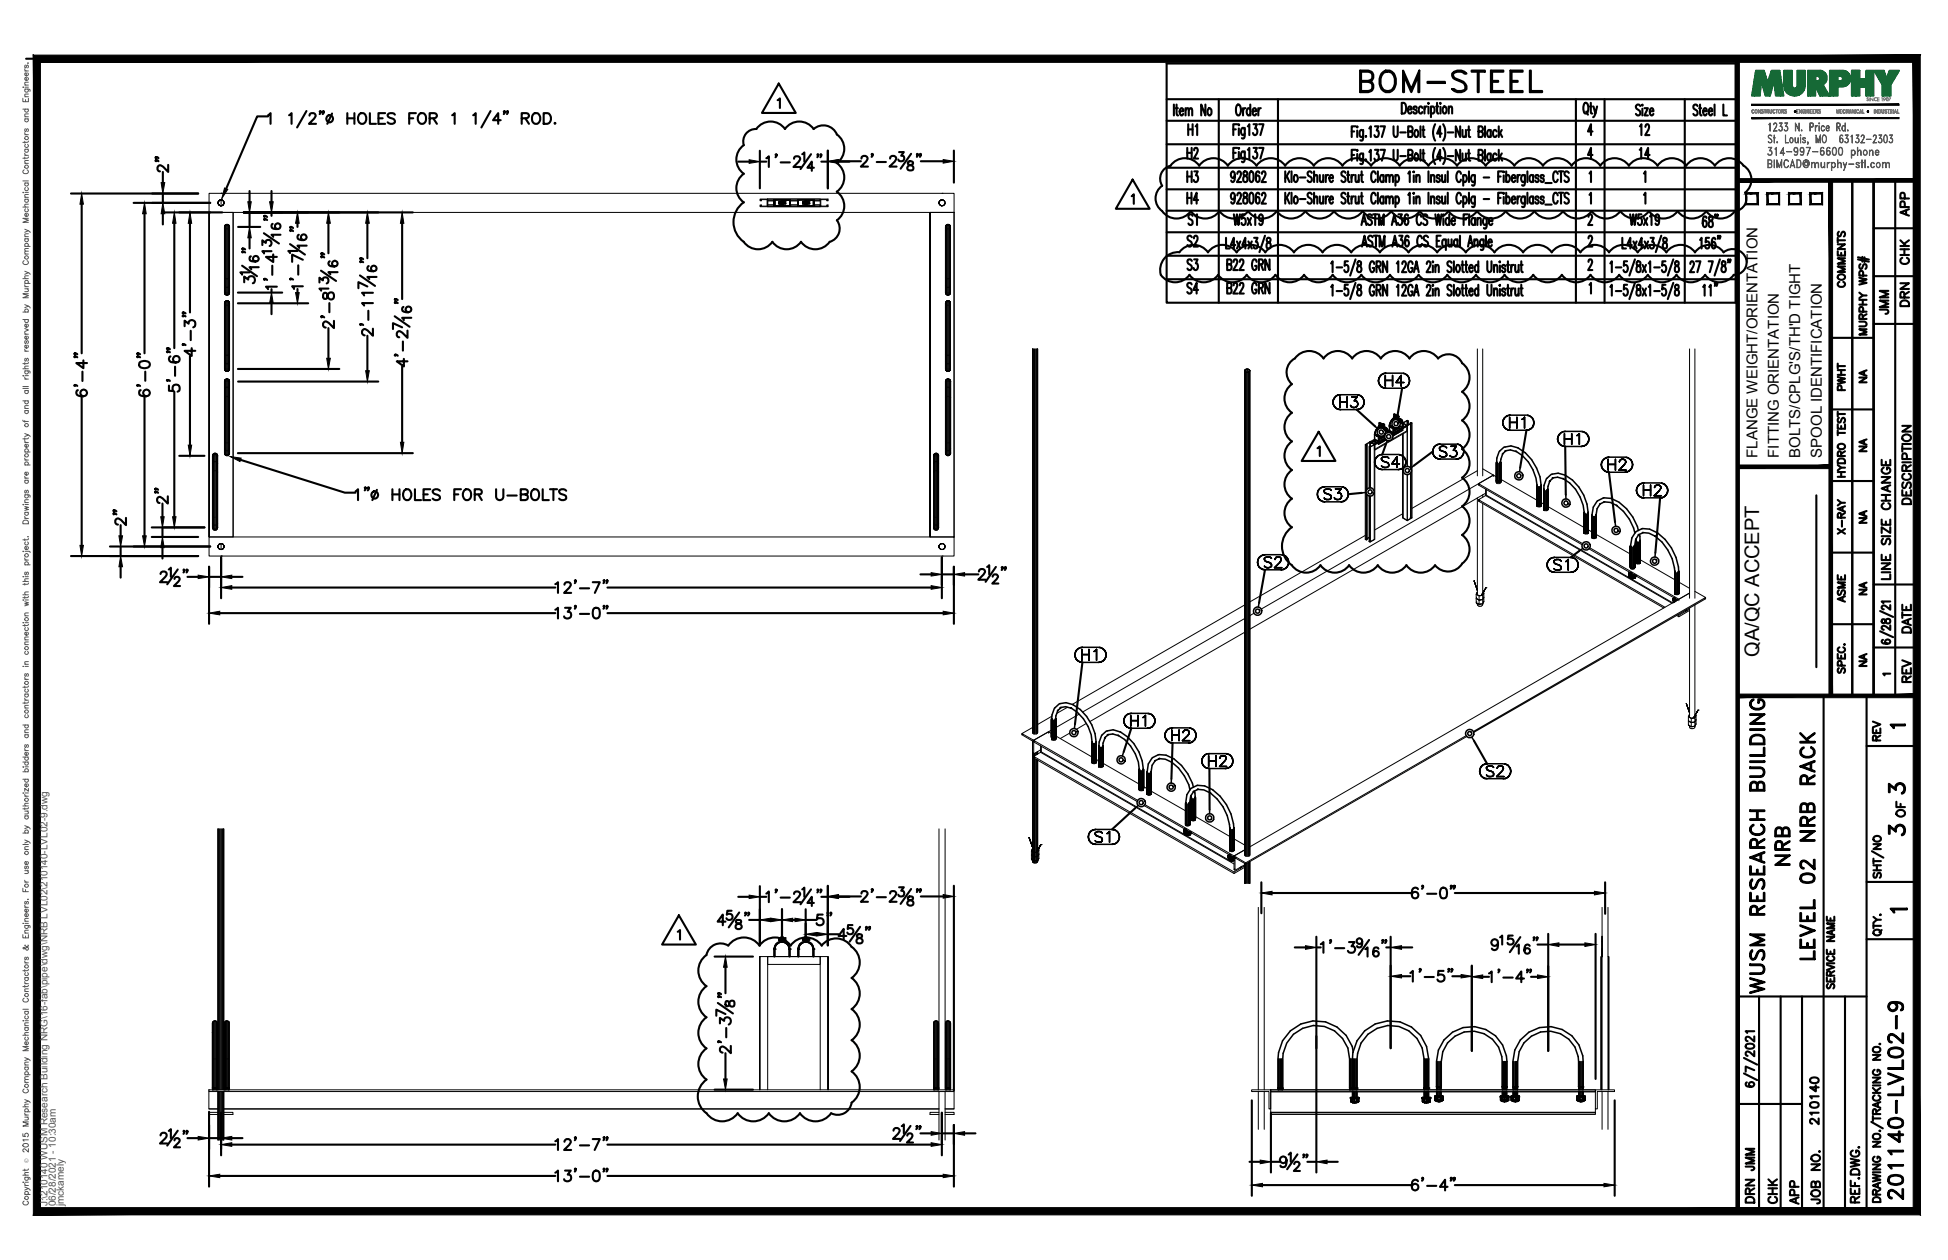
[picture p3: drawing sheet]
<svg xmlns="http://www.w3.org/2000/svg" width="432mm" height="279mm" viewBox="0 0 432 279" stroke-linecap="round" stroke-linejoin="round" font-family="sans-serif">
<defs><g id="words">
<text font-size="8.4" x="300.2" y="21.5">BOM-STEEL</text>
<g font-size="6.6">
<text x="397.6" y="193" transform="rotate(-90 397.6 193)">NRB</text>
<text x="403.2" y="213.8" transform="rotate(-90 403.2 213.8)">LEVEL 02 NRB RACK</text>
<text x="391.9" y="221.5" transform="rotate(-90 391.9 221.5)">WUSM RESEARCH BUILDING</text>
<text x="422.6" y="267.1" transform="rotate(-90 422.6 267.1)">201140-LVL02-9</text>
</g>
<text font-size="6.2" x="77.6" y="112.2">1&quot; HOLES FOR U-BOLTS</text>
<text font-size="5.7" x="417.3" y="186.6">3</text>
<g font-size="5.3">
<text x="266.3" y="31" transform="rotate(-90 266.3 31)">H1</text>
<text x="362.3" y="31">12</text>
<text x="266.3" y="36.3" transform="rotate(-90 266.3 36.3)">H2</text>
<text x="266.3" y="41.6" transform="rotate(-90 266.3 41.6)">H3</text>
<text x="366.5" y="36.3" transform="rotate(-90 366.5 36.3)">14</text>
<text x="266.3" y="46.2" transform="rotate(-90 266.3 46.2)">H4</text>
<text x="266.3" y="51.2" transform="rotate(-90 266.3 51.2)">S1</text>
<text x="266.3" y="55.7" transform="rotate(-90 266.3 55.7)">S2</text>
<text x="266.3" y="61" transform="rotate(-90 266.3 61)">S3</text>
<text x="266.3" y="66.3" transform="rotate(-90 266.3 66.3)">S4</text>
<text x="417.3" y="177.1">3</text>
<text x="389.8" y="260.7" transform="rotate(-90 389.8 260.7)">JMM</text>
<text x="389.8" y="267.8" transform="rotate(-90 389.8 267.8)">DRN</text>
<text x="399.7" y="268.1" transform="rotate(-90 399.7 268.1)">APP</text>
</g>
<g font-size="4.9">
<text x="424" y="49" transform="rotate(-90 424 49)">APP</text>
<text x="424" y="59.6" transform="rotate(-90 424 59.6)">CHK</text>
<text x="409.9" y="64.9" transform="rotate(-90 409.9 64.9)">COMMENTS</text>
<text x="419.5" y="70.9" transform="rotate(-90 419.5 70.9)">JMM</text>
<text x="424" y="69.1" transform="rotate(-90 424 69.1)">DRN</text>
<text x="409.9" y="87.8" transform="rotate(-90 409.9 87.8)">PWHT</text>
<text x="424.4" y="112.9" transform="rotate(-90 424.4 112.9)">DESCRIPTION</text>
<text x="409.9" y="119.6" transform="rotate(-90 409.9 119.6)">X-RAY</text>
<text x="419.8" y="129.8" transform="rotate(-90 419.8 129.8)">LINE SIZE CHANGE</text>
<text x="409.9" y="134.8" transform="rotate(-90 409.9 134.8)">ASME</text>
<text x="424.4" y="141.5" transform="rotate(-90 424.4 141.5)">DATE</text>
<text x="424.4" y="152.4" transform="rotate(-90 424.4 152.4)">REV</text>
<text x="417.7" y="165.5" transform="rotate(-90 417.7 165.5)">REV</text>
<text x="423" y="182.4" transform="rotate(-90 423 182.4)">OF</text>
<text x="403.9" y="250.5" transform="rotate(-90 403.9 250.5)">210140</text>
<text x="394.8" y="268.1" transform="rotate(-90 394.8 268.1)">CHK</text>
<text x="404.3" y="268.1" transform="rotate(-90 404.3 268.1)">JOB NO.</text>
</g>
<g font-size="4.4">
<text x="414.5" y="86.1" transform="rotate(-90 414.5 86.1)">NA</text>
<text x="414.5" y="101.2" transform="rotate(-90 414.5 101.2)">NA</text>
<text x="414.5" y="117.1" transform="rotate(-90 414.5 117.1)">NA</text>
<text x="414.5" y="133" transform="rotate(-90 414.5 133)">NA</text>
<text x="389.9" y="145.7" transform="rotate(-90 389.9 145.7)">QA/QC ACCEPT</text>
<text x="414.5" y="148.9" transform="rotate(-90 414.5 148.9)">NA</text>
</g>
<g font-size="3.5">
<text x="417.7" y="162.6">1</text>
<text x="417.7" y="203.6">1</text>
</g>
<g font-size="3.3">
<text x="389.5" y="101.5" transform="rotate(-90 389.5 101.5)">FLANGE WEIGHT/ORIENTATION</text>
<text x="394.3" y="101.5" transform="rotate(-90 394.3 101.5)">FITTING ORIENTATION</text>
<text x="399.1" y="101.5" transform="rotate(-90 399.1 101.5)">BOLTS/CPLG'S/TH'D TIGHT</text>
<text x="403.8" y="101.5" transform="rotate(-90 403.8 101.5)">SPOOL IDENTIFICATION</text>
</g>
<text font-size="3.1" x="416.3" y="151">1</text>
<g font-size="2.2" fill="#545454">
<text x="10.5" y="267.5" transform="rotate(-90 10.5 267.5)">J:\210140 WUSM Research Building NRG\16-fab\pipe\dwg\NRB LVL02\210140-LVL02-9.dwg</text>
<text x="12.4" y="267.5" transform="rotate(-90 12.4 267.5)">06/28/2021 - 10:30am</text>
<text x="14.1" y="267.4" transform="rotate(-90 14.1 267.4)">jmckamely</text>
</g>
<text font-size="1.3" fill="#545454" x="6.3" y="257.9" transform="rotate(-90 6.3 257.9)">Ó</text>
</g></defs>
<!-- layer: HP-HWS-HGR -->
<g fill="none" stroke="#000" stroke-width=".22">
<path d="M46.3 47.1v72h5.4v-72h-5.4v72M46.3 42.9h165.2v4.2h-165.2zM48.4 44.8v.4zM48.4 45.2l.3 .3 .5 .1M49 42.9h.1M49 44.3v1.3h.2M49 44.3l.5 .2 .1 .3M49 44.3l-.3 .1-.3 .4M49.6 45.3l-.4 .3M49.6 44.8v.5zM51.7 47.1v72M168.6 45.6v.1l.2-.2h-.3v.3h1.7"/>
<path d="M168.6 44.3v.1v-.1h1.4v1.4h-1.4M170.2 44.1v.4h1.4h-1.4v1.3h11.6v-.3h-1.4h1.4M170.2 44.1h11.6v.4h-1.4h1.4M170.2 44.1h-1.7v.4h.3l-.2-.1M170.2 45.8h11.6M170.2 45.5h1.4M170.2 44.1h11.6M170.2 44.1v1.7M175.1 45.5h1.8M175.1 44.5h1.8M181.8 44.1h1.7v.4h-.3l.2-.2h-1.5v1.4h1.5l-.2-.2h.3v.3h-1.7zM206.1 47.1v72h5.4v-72h-5.4v72"/>
<path d="M208.8 44.3l-.3 .1h.1l-.4 .2 .2-.1-.3 .5 .1 .2v-.4l.2 .7-.2-.2 .6 .3M208.8 42.9h.1M208.8 44.3a.66 .66 0 0 1 .7 .7 .66 .66 0 0 1-.7 .6M208.8 44.3l.4 .1 .3 .4M209.4 45.3l-.6 .3M209.5 44.8l-.1 .5zM211.5 47.1v72M228.9 77.4v85.2M228.9 77.4v85.3M229.1 77.4v85.3M229.1 77.4v85.4M229.3 77.4v85.4"/>
<path d="M229.4 77.4v85.4M229.6 77.4v85.4M229.7 77.4v85.4M229.9 77.4v85.3M230 77.4v85.2M230 77.4v85.1M327.5 77.4v28.1M328.7 77.4v28.1M374.5 77.4v55.3M375.7 77.4v55.3M276 82.2v-.2v107.8M276.1 82.5l-.2-.4v107.5"/>
<path d="M276.1 81.9l-.2 .2v107.6M276.1 82.5h.1M276.1 81.9v.3M276.1 82.5v107.4M276.2 81.9h-.1M276.2 82.5h.1M276.2 81.9v.2M276.2 82.5v107.4M276.3 81.9h-.1M276.3 81.9h.3M276.3 82.5h.3M276.3 81.9v.2"/>
<path d="M276.3 82.5v107.4M276.5 82.2v-.3v108M276.6 81.9a.35 .35 0 0 1 .5 .3 .35 .35 0 0 1-.5 .3 .35 .35 0 0 0 .5-.3 .35 .35 0 0 0-.5-.3zM276.6 81.9h.3M276.6 81.9v.2M276.6 82.5v107.4M276.8 81.9v.2M276.8 82.5v107.4M276.9 82.5h-.3M276.9 81.9l.1 .1M276.9 81.9v.3M276.9 82.5v107.4"/>
<path d="M277 82.4l-.1 .1M277 82v.1M277 82v.2M277 82.4v107.4M277 82.1v107.6M277 82.3v.1M277 82.1v107.5M277.1 82.2v107.4M302.8 98.6h.1M302.9 98.7l.2-.1v9.8M303 98.6l-.1 10.1v-10l-.3-.1v21l.3 .1v-10.2l-.1 10.1M303 98.6v9.9"/>
<path d="M303 98.6h.1M303.6 99l.1 .1M303.6 99v9.2v-9.2h.1v9.2M303.6 99h-.1M303.6 99h.1M303.7 97.9l.2 .2 1-.5-1.1 .5M303.7 99v-.9l-.9 .5v10.4M303.7 99.1v9.1v-9l-.2-.2v9.2M303.7 99.2l1-.6v21l-1 .6M303.7 97.9l-1.1 .7M303.7 97.9v1.1M303.7 98.1l.9 .5"/>
<path d="M303.8 98.1v.9M303.9 98.2v.1l.1-.1M303.9 98.1v.2M304.6 98.6v10.4M304.6 98.6l-.9 .5M304.7 97.4l-1 .5v1.1M304.8 97.5l-1 .6M305 97.6l-.9 .6M305.1 97.7l-1.2 .6M305.9 96.7l-.3 .1M306.1 96.7l-.5 .4M306.4 96.7l-.8 .4"/>
<path d="M306.9 96.4h.1M306.9 96.5l-1.3 .8M306.9 96.6l-1.3 .8M306.9 97l-2.4 1.5M307 97.2l-2.4 1.4M307 97.3l-2.3 1.3-.2-.1M307 97.3l-2.4 1.4-.1-.2M307 97.3l-2.4 1.3M308 95.5l-.3 .2M308 95.6l-.3 .3M308.1 97.6l-3.4 2.1v-1.1M308.1 95.7l-.3 .2"/>
<path d="M308.3 95.7l-.3 .2M308.3 95.8l-.2 .1M308.5 96.2l3.2-1.9 .2 .1-3.3 1.9 3.3-1.8v1l-3.5 2M309.2 94.8l-.3 .2M309.4 94.9l-.5 .3M309.6 94.9l-.7 .3M310.2 94.5h.1M310.3 94.6l-1.4 .8M310.4 94.6l-1.5 .8M310.9 96.3v18.5l1 .7M310.9 93.8l.2 .2-.2 .1 .2-.1v.1M310.9 94l.1 .7"/>
<path d="M310.9 94.2h.2M310.9 93.8l1 .6v1.3l-7.2 4.1v-1.2l-1-.7M310.9 93.8l1-.6v1.1M311 94h.1M311.1 93.8l.8 .5M311.1 96.2v8M311.1 94.2l-.2 .1M311.1 94v.2M311.7 94.3v.2M311.8 94.6v-.2l-3.2 1.9M311.8 94.5v.1M311.8 94.6l-3.2 1.8"/>
<path d="M311.8 94.4l.1 .1M311.9 93.3l-.8 .5v.9M311.9 93.4l.1 .9v-1l-.1 1M311.9 93.2l.3 .1v.9M311.9 93.3v1M311.9 93.3h.1M312.2 93.3l-.2 .2M312.6 93.8h.1M312.7 93.9v-.2l-.1 .3M312.7 93.8v9.9M312.7 93.7l.3 .1M312.7 93.8v10.2"/>
<path d="M312.7 93.8h.1M46.3 119.1h165.2v4.2h-165.2zM302.6 118.7l-25.5 14.8M302.8 109.2v10.4M302.9 119.5l-.3 .1M303 109.7l-.1 10M303 119.6l.1 .1M303.1 109.8v9.9h-.2M303.5 119.2l-.4 .2M303.5 119.2l-.7 .4M303.5 110v10.1M303.6 120h.1"/>
<path d="M303.7 110v10l-.1 .1M304.6 109.2v10.4l-.9 .5M310.9 113.9l-6.2 3.6M311.1 104.5v10.3l.8 .6M312.7 104.9v10l-.1-.1M312.7 104.8v10.1M312.7 114.7l.3 .1M312.7 114.8h.1M312.8 104.2v-10.4l-.9 .5v9.1v-9l1.1-.6v21l-1.1 .7v-10.3v10.2M312.8 104.5v10.3l-.9 .6M327.5 110.4v21.4M327.5 104.4l-14.5 8.3"/>
<path d="M327.7 107.3v.3l23 13.2M327.7 110.8v.3M328 110.9l-.3 .2 41.1 23.7M328 107.4l-.3 .2M328.7 109.7v.6M328.7 111.7v20.2M328.7 104l2.3 1.4M329.3 109.4l-52.2 30.1M329.3 108.4v1.5M329.5 108.6v1.2l41.3 23.9M331 105.4l-51.4 29.7M331 105.4v.2"/>
<path d="M331.8 105.8l-.8-.4-3.3 1.9 23.1 13.3M332.6 106.2l8.1 4.7M341.6 111.4l.6 .4M343.1 112.3l8.1 4.7M352 117.5l.9 .5M353.8 118.5l7.6 4.4M48.4 121v.4zM48.4 121a.66 .66 0 0 1 .6-.5 .66 .66 0 0 1 .6 .5M48.4 121.4l.3 .4 .3 .1M49 120.6l-.5 .1 .2-.1-.4 .6 .1 .2v-.4v.5v-.1l.3 .4-.2-.1 .5 .2M49 123.3h.1M49 120.6a.66 .66 0 0 1 .6 .6 .66 .66 0 0 1-.6 .7"/>
<path d="M49 120.6v1.3l.2-.1M49.2 121.8l-.2 .1M49.6 121.5l-.4 .3M49.6 121v.5zM208.8 120.6l-.4 .1 .1-.1-.4 .6 .1 .2v-.4v.5v-.1l.3 .4-.1-.1 .4 .2M208.8 123.3h.1M208.8 120.6a.66 .66 0 0 1 .7 .6 .66 .66 0 0 1-.7 .7M208.8 120.6l.5 .1 .2 .3M209.4 121.5l-.6 .4M209.5 121l-.1 .5zM275.9 134.1l-38.2 22.1M275.9 137.1l-35.9 20.8"/>
<path d="M278 136l-.9 .5M303.5 120.1l.2 .1v-10.2l-.1 10.1M303.5 120.1l.1-.1v-10v10.1M326.8 128.8l.7 2.1zM327.2 132.7v1l.1-.3M327.2 131.8l.7 .3M327.5 131.6v-.3l-.3 .5v.9l.1-.1M327.5 131.3l-.3 .5 .7 .3v1l-.7-.4 .7 .4v.9l-.7-.3 .7 .3M327.5 133.8v.2M328.6 134l.1 .1M328.7 132l-.8 .1 .8-.1v1l-.8 .1 .8-.1M328.7 133v.9l-.8 .1 .8-.1 .2-.5-.2-.1"/>
<path d="M328.7 132.4h.2M328.9 131.5l-.2-.2 .2 .2v1.9l-.2 .5a.62 .62 0 0 1-.5 .6 .62 .62 0 0 1-.7-.4M328.9 132.4l-.2 .6M328.9 131.5l-.2 .5M329.4 130.3l-1 1.7zM329.4 130.3h.1M352.2 121.7l19.7 11.3M352.4 121.5l19.7 11.4v.3M362.3 123.4l.4 .2M363.5 124.1l7.7 4.5M370.6 133.8l-41.3-23.9-1.6 .9 41.3 23.8M371.9 136.3l.2 .1v.4"/>
<path d="M372.1 129.1l2.4 1.4M372.1 132.9l2.4-1.4-97.4 56.3M373.5 135.4l.2 .1-1.6 .9M373.7 135.3l.2 .2M373.7 135.3v.2M373.9 135.2v.3M374.5 135.4l-2.4 1.4-.5-.3M374.5 134.8v24.2M374.5 135.1l-.6 .4M375.7 134.1v24.9M375.7 131.1l2.4 1.4M377.8 132.6l.3 .2"/>
<path d="M233.2 158.8l-3.2 1.8M236.6 156.8l-2.3 1.4M239.2 158.4l-5.2 3M275.9 140.2l-34.3 19.8M373.8 156l.7 2.1zM374.3 159.9v.9v-.1M374.3 158.9l.6 .4M374.5 158.7v-.3l-.2 .5v1v-.1M374.5 158.4l-.2 .5 .6 .4v.9l-.6-.3 .6 .3v.9l-.6-.3 .6 .3M375.7 159.2l-.8 .1 .8-.1v.9l-.8 .1 .8-.1M375.8 159.5l.1 .1M375.9 158.7l-.2-.2 .2 .2v1.9l-.2 .4a.62 .62 0 0 1-.5 .6 .62 .62 0 0 1-.7-.4"/>
<path d="M375.9 159.6l-.2 .5M375.9 158.7l-.2 .5M376.4 157.5l-1 1.7zM376.4 157.5h.1M226.5 162.7v.2l.3-.1M226.5 162.9l2.4 1.4v26.8M228.9 161.3l-2.4 1.4 2.6 1.5M228.9 167.1v24.1M229.1 167.2v24M229.1 167.7v.3M229.1 166.9l-.2 .1v-2.7l.2-.1v.3l23 13.2M229.1 167.2v.5"/>
<path d="M229.1 168.1v23.2M229.3 167.1v.5M229.3 168.2v23.1M229.4 167.9l-.3 .1 44.4 25.7 2.4-1.4M229.4 164.3l-.3 .2M229.4 167v.5M229.4 168.3v23.1M229.6 166.9v.6M229.6 168.3v23M229.7 166.8v.6M229.7 168.4v22.9M229.9 166.8v.5"/>
<path d="M229.9 168.5v22.7M229.9 166.7v.5M230 166.7v.5M230 168.6v20.3M230 168.6v20.2M230.7 166.3l-1.6 .9-.2-.2M230.7 165.4v1.4M230.8 165.5v1.2l41.5 24M232.4 162.3v.3M233.1 162.7l-.7-.4-3.3 1.9 23.1 13.3M233.1 161.9l-4 2.3v3M234 163.2l8.1 4.7"/>
<path d="M237.1 162.5l-2.1 1.3M240.8 160.4l-2.2 1.3M243 168.4l.6 .3M244.5 169.2l8 4.7M253.4 174.4l.9 .5M253.6 178.6l19.9 11.5M253.8 178.4l19.7 11.4v.3M255.1 175.4l7.7 4.4M325 163.1l-48.9 28.2M325.1 163.3l-49 28.3v-.3M326.6 162.2l51.5-29.7v.3l-51.4 29.6M374.5 161l.1 .1"/>
<path d="M375.7 161.1v.1M375.7 160.1v.9l-.8 .1a.77 .77 0 0 0 1-.5l-.1-.1M48.3 183.8v57.9M48.4 183.8v57.9M48.5 183.8v57.9M48.6 183.8v57.9M48.8 183.8v57.9M49 183.8v57.9M49.1 183.8v57.9M49.3 183.8v57.9M49.4 183.8v57.9M49.5 183.8v57.9"/>
<path d="M49.6 183.8v57.9M208.1 183.8v57.9M209.5 183.8v57.9M228.1 185.7l.8 2.2zM228.6 189.6l.1 .9M228.6 188.7l.6 .3M228.8 188.5v-.3l-.2 .5v.9l.1-.1M228.8 188.2l-.2 .5 .6 .3v1l-.6-.4 .6 .4v1l-.6-.4 .6 .4M228.9 190.7v.3M228.9 191v.2M228.9 191.2l.2 .1M229.1 191.3h.2"/>
<path d="M229.3 191.3l.1 .1M229.7 191.3l-.3 .1M230 191h.1M230 190.8v.3M230 190.8l-.1 .4-.2 .1M230.1 188.9l-.9 .1 .9-.1v1l-.9 .1 .9-.1M230.1 189.9v.9l-.9 .2 .9-.2 .2-.5-.2-.1M230.1 189.3l.2 .1M230.3 188.5l-.3-.2 .3 .2v1.8l-.2 .5M230.3 189.4l-.2 .5M230.3 188.5l-.2 .4M230.7 187.3l-.9 1.7z"/>
<path d="M230.7 187.3h.1M263.7 180.3l.4 .2M265 181l7.6 4.5M273.5 186l2.4 1.4M273.5 191.6l-42.8-24.8-1.6 .9 44.4 25.7v.3M273.7 190.1h-.2M274 190.1l-.2 .1M274.9 192.3l.2 .2-1.6 .9M275.2 192.3h-.1v.2M275.2 192.1v.2M275.9 191.8l-2.1 1.2-.3-.2M275.9 191.5v4.4"/>
<path d="M275.9 192l-.7 .3M276 191.5v4.4M276.1 191.5v4.4M276.1 191.3l-2.6-1.5 2.4-1.3-2.4 1.3v3l.3-.1M276.1 191.6l-2.3-1.4v2.8M276.2 191.6v4.3M276.3 191.5v4.4M276.5 191.4v4.5M276.6 191.3v4.6M276.8 191.2v4.7M276.9 191.2v4.7M277 191.1v4.8"/>
<path d="M277.1 191.1v4.8M168.4 212.1v29.6v-29.6h1.8v29.6M170.2 212.1h11.6v1.8h-11.6v-1.8h11.6M183.5 212.1h-1.7v29.6M278.9 201.2v40.5M280.2 201.2v40.5M354.9 212.1v29.6v-29.6h.2M355.1 201.2v40.5M356.4 212.1h.2v29.6v-29.6M356.4 201.2v40.5M46.3 242v3.9h2h-2M46.3 241.7h165.2v.3h-165.2z"/>
<path d="M48.3 246.7h-2v.4h2M48.3 242v10.8M48.4 242v10.8M48.5 242v10.8M48.6 242v10.8M48.8 242v10.8M49 242v10.8M49.1 242v10.8M49.3 242v10.8M49.4 242v10.8M49.5 242v10.8M49.6 246.7h2v.4h-2"/>
<path d="M49.6 242v10.8M49.6 245.9h158.5M183.5 241.7v-29.6v29.6M208.1 246.7h-2v.4h2M208.1 242v10.8M209.5 246.7h2v.4h-2M209.5 242v10.8M211.5 242v3.9h-2h2M277.4 241.7h4.3v4.2h-.4v-3.9h-3.9zM278.9 242v8.4M280.2 242v8.4M281.7 241.7h71.9v.4h-71.9z"/>
<path d="M281.7 247.1h71.9M281.7 241.7h71.9M353.6 241.7h4.3v.3h-3.8v3.9h-.5zM353.6 242.1h-71.9v5h71.9v-.4h-71.9h71.9v-.8M355.1 242v8.4M356.4 242v8.4"/>
<circle cx="49" cy="45" r=".65"/>
</g>
<g fill="none" stroke="#000" stroke-width=".34">
<path d="M49.9 50.1v15M49.9 50.1l-.1 .2M50.1 49.9v15.4M50.1 49.9l-.2 .2M50.3 49.8l-.2 .1 .2-.1M50.3 49.8v15.6M50.3 49.8l.3 .1M50.3 49.8l-.2 .1M50.6 49.9v15.4M50.6 49.9l.2 .2M50.8 50.1l-.2-.2 .2 .2M50.8 50.1v15"/>
<path d="M171.7 45.7h.2h-.2M171.9 45.7h.2h-.2M172.1 45.7h.4h-.4M172.5 45.7h.4h-.4M172.7 44.9v.3v-.4v.2M172.9 44.3h-1.3v1.4v-1.4v1.4v-1.4v1.4v-1.4v1.4v-1.4h1.6M172.9 45.7h.3h-.3M173 44.7v.5h-.3v-.4h.3M173 44.9v.2h.2M173 45.1l.2 .1M173.2 44.7h-.2l.2 .2M173.2 44.3v1.4h.3v-1.4h-.2v1.4h.2"/>
<path d="M173.2 44.3v1.4h.1v-1.4h.2M173.3 44.3h-.1h.1M173.5 44.7v-.4h.3h-.3v1.4h.3M173.5 44.9v.2l.2 .1-.2-.1M173.5 45.2v.5h.3M173.7 44.8h.3v.4M173.7 44.9l-.2-.2 .2 .2v.2M173.7 44.7v.5h.3M173.8 45.7h1.2h-.8M174 44.8v.4M174.2 44.3h-.4h.4M174.6 44.3h-.4h.4"/>
<path d="M174.8 44.3h-.2h.2M175 44.3h-.2h.2M175 44.3l.1 1.4zM177 45.7h.2h-.2M177.2 45.7h.2h-.2M177.4 45.7h.4h-.4M177.8 45.7h.4h-.4M178 44.9v.3v-.4v.2M178.2 44.3h-1.3v1.4v-1.4v1.4v-1.4v1.4v-1.4v1.4v-1.4h1.6M178.2 45.7h.3h-.3M178.3 44.7v.5h-.3v-.4h.3M178.3 44.9v.2h.2"/>
<path d="M178.3 45.1l.2 .1M178.5 44.7h-.2l.2 .2M178.5 44.3v1.4h.3v-1.4h-.2v1.4h.2M178.5 44.3v1.4h.1v-1.4h.2M178.6 44.3h-.1h.1M178.8 44.7v-.4h.3h-.3v1.4h.3M178.8 44.9v.2l.2 .1-.2-.1M178.8 45.2v.5h.3M179 44.8h.3v.4M179 44.9l-.2-.2 .2 .2v.2M179 44.7v.5h.3M179.1 45.7h1.2h-.8"/>
<path d="M179.3 44.8v.4M179.5 44.3h-.4h.4M179.9 44.3h-.4h.4M180.1 44.3h-.2h.2M180.3 44.3h-.2h.2M180.3 44.3l.1 1.4zM209.7 50.1v15M209.7 50.1l-.1 .2M209.9 49.9v15.4M209.9 49.9l-.2 .2M210.1 49.8l-.2 .1 .2-.1M210.1 49.8v15.6"/>
<path d="M210.1 49.8l.3 .1M210.1 49.8l-.2 .1M210.4 49.9v15.4M210.4 49.9l.2 .2M210.6 50.1l-.2-.2 .2 .2M210.6 50.1v15M49.9 67v15.1M49.9 65.1l.2 .2M49.9 67l-.1 .3M50.1 65.3h.5M50.1 66.8v15.4M50.1 65.3l.2 .1"/>
<path d="M50.1 66.8l-.2 .2M50.3 66.7l-.2 .1 .2-.1M50.3 66.7v15.6M50.3 66.7l.3 .1M50.3 66.7l-.2 .1M50.6 66.8v15.4M50.6 65.3l-.3 .1M50.6 66.8l.2 .2M50.8 65.1v-.2l-.2 .4M50.8 67l-.2-.2 .2 .2M50.8 67v15.1M50.8 65.1l-.2 .2"/>
<path d="M209.7 67v15.1M209.7 65.1l.2 .2M209.7 67l-.1 .3M209.9 65.3h.5M209.9 66.8v15.4M209.9 65.3l.2 .1M209.9 66.8l-.2 .2M210.1 66.7l-.2 .1 .2-.1M210.1 66.7v15.6M210.1 66.7l.3 .1M210.1 66.7l-.2 .1M210.4 66.8v15.4"/>
<path d="M210.4 65.3l-.3 .1M210.4 66.8l.2 .2M210.6 65.1v-.2l-.2 .4M210.6 67l-.2-.2 .2 .2M210.6 67v15.1M210.6 65.1l-.2 .2M49.9 84.3l-.1 .3 .1-.3M49.9 84.3v16.4M49.9 84.3l.2-.2-.2 .2v16.4M49.9 82.1l.2 .1M50.1 82.2h.5M50.1 82.2l.2 .1"/>
<path d="M50.3 84.1h-.2h.2M50.3 84.1h-.2v16.8M50.3 84.1h.3h-.3v16.9M50.6 82.2l-.3 .1M50.8 82.1v-.3l-.2 .4M50.8 84.3l-.2-.2 .2 .2M50.8 84.3v16.4M50.8 84.3l-.2-.2v16.8M50.8 82.1l-.2 .1M209.7 84.3l-.1 .3 .1-.3M209.7 84.3v16.4M209.7 84.3l.2-.2-.2 .2v16.4"/>
<path d="M209.7 82.1l.2 .1M209.9 82.2h.5M209.9 82.2l.2 .1M210.1 84.1h-.2h.2M210.1 84.1h-.2v16.8M210.1 84.1h.3h-.3v16.9M210.4 82.2l-.3 .1M210.6 82.1v-.3l-.2 .4M210.6 84.3l-.2-.2 .2 .2M210.6 84.3v16.4M210.6 84.3l-.2-.2v16.8M210.6 82.1l-.2 .1"/>
<path d="M295.5 89.2l.1 .5-.1-.5M295.6 88.7l-.1 .5 .1-.5M295.6 89.7l.2 .5-.2-.5M295.8 88.2l-.2 .5 .2-.5M295.8 90.2l.3 .3-.3-.3M296.1 87.8l-.3 .4 .3-.4M296.1 90.5l.5 .2-.5-.2M296.6 87.6l-.5 .2 .5-.2M296.6 90.7l.6 .1-.6-.1M297 88v2.4v-2.4M297 89.1h1.6h-1.6M297.2 87.5l-.6 .1 .6-.1"/>
<path d="M297.2 90.8h3.5M297.2 87.5h3.5M298.6 88v2.4v-2.4M299.4 89.9l.2 .3zM299.6 88h1.2h-1.2M299.6 90.2l.7 .2zM300.2 88.9h.3h-.3M300.5 88.9l.3 .1-.3-.1M300.6 90.2l-.3 .2 .3-.2M300.7 90.8l.5-.1-.5 .1M300.8 89v.1v-.1M300.8 88l-.6 .9 .6-.9"/>
<path d="M300.8 90l-.2 .2 .2-.2M300.8 89.1l.2 .4-.2-.4M301 89.5l-.2 .5zM301.2 87.6l-.5-.1 .5 .1M301.2 90.7l.5-.2-.5 .2M301.7 87.8l-.5-.2 .5 .2M301.7 90.5l.4-.3-.4 .3M302.1 88.2l-.4-.4 .4 .4M302.1 90.2l.2-.5-.2 .5M302.3 88.7l-.2-.5 .2 .5M302.3 89.7l.1-.5-.1 .5M302.4 89.2l-.1-.5 .1 .5"/>
<path d="M304.7 97.5v-1.2l.8 .5v1.1M304.8 96.3l.7 .5M304.8 96.3l.8 .5zM304.8 97.4l.8 .5v.5l1.6-.9M304.8 96.3l.8 .5v1.1M304.8 97.9l.3 .2M304.8 94.6l.7 .6M304.9 95.7l-.2 .6M304.9 95.7l-.1 .6M305.5 84.4l.1 .5-.1-.5M305.6 96.5l-.1 .3M305.6 83.9l-.1 .5 .1-.5"/>
<path d="M305.6 84.9l.3 .5-.3-.5M305.7 94.5h.1M305.7 94.6l-.8 1.1M305.7 93.8v.6M305.8 93.8l.8 .4M305.8 94.4v-.7l.9 .5-.1 .8M305.8 94.5v.3M305.8 94.5h.1M305.8 94.5l.1 .1M305.9 83.5l-.3 .4 .3-.4M305.9 85.4l.3 .4-.3-.4M305.9 94.7l-.1 .1"/>
<path d="M305.9 94.3v.3l-.1-.2M305.9 94.3l.1-.1-.2 .1M305.9 94.5v.2M305.9 94.3h-.1M305.9 94.5v.1M306 94.3v.1M306 94.3h.1M306 94.6h.1zM306 94.7l.4 .2M306 94.2l.2 .1h-.3M306 94.5l.2 .1h-.3M306 94.5h.1"/>
<path d="M306 94.2v.1M306 94.2l.1 .2M306 94.2l.1 .1M306.1 94.3v.1M306.1 94.3v.3l.2-.1-.1 .1M306.1 94.5h.1M306.1 94.3h.1M306.1 94.5v.1M306.1 94.6h.1M306.1 94.6v.1M306.2 94.1v.1M306.2 94.3h.1"/>
<path d="M306.2 94.3v.1M306.2 94.3l.1 .2M306.2 94.1h.1M306.2 94.3l.2 .2M306.2 94.4l.1 .1M306.2 94.4v.1M306.2 83.1l-.3 .4 .3-.4M306.2 85.8l.5 .2-.5-.2M306.3 94.1l-.6 .4M306.3 94.2h.1M306.3 94.1l-.1 .1M306.3 94.1l.1 .1"/>
<path d="M306.3 94.1l-.2 .2M306.3 94.1h.2h-.3M306.3 94.5h.1M306.3 94.1h.2M306.4 94.2v.2l.1-.1-.6 .4M306.4 94.3h.1M306.4 94.5h-.1M306.4 94.4h.1M306.4 94.1h.1M306.4 94.4v.1M306.5 94v.1M306.5 94.3v.7"/>
<path d="M306.5 94h-.1M306.5 94h.1M306.5 94l.2 .1M306.6 94l.1 .1M306.7 94.2v.7l-.6-.3M306.7 94.6l.6 .3h-.6M306.7 82.8l-.5 .3 .5-.3M306.7 86l.5 .1-.5-.1M306.7 94.1v.2M306.7 95l.1 .1M306.8 96.8h.1l-1.3 .7M306.8 96.8l-1.2 .6"/>
<path d="M306.8 96.5v.3M306.8 95l.1 .1M306.9 95.2l.7 .4zM306.9 95.1l-.1 .1M306.9 96.4h.1M306.9 96.3l.1 .1M307.1 83.3v2.3v-2.3M307.1 84.4h1.6h-1.6M307.1 94.9l.2 .1h-.7M307.2 82.7l-.5 .1 .5-.1M307.2 86.1h3.6M307.2 82.7h3.6"/>
<path d="M307.2 97.5l-1.7 1v-.6l-.8-.4v.5l.3 .2M307.3 95l.3 .6M307.3 94.9l.4 .7-.8-.5M307.5 97.7l-.3 .8M307.6 95.6l.1 .3M307.6 95.6v.4M308 95.6v-1.1l.8 .4v1.1M308 94.4l.9 .5M308 94.4l.9 .5v1.1M308.7 83.3v2.3v-2.3M308.8 94.6l.1 .3M308.9 94.6v.3"/>
<path d="M308.9 92.7l-.4 .4-.5 1v.4l.8 .4-.8-.5M308.9 92.7h.1M308.9 92.6v.1M308.9 92.6h.2M308.9 92.7l.2 .2M309 91.9l.9 .4-.1 .1zM309 92.8l-.7 .7-.3 .9M309 91.9v.7M309.1 92.6l.1 .2-.1 .1M309.1 92.5v-.7l.9 .5-.1 .8M309.1 92.6h.1M309.1 92.9h.1"/>
<path d="M309.1 92.6v.1M309.1 92.4l.2 .3h-.1zM309.1 92.7h.1M309.1 92.4h.1M309.1 92.7v.2M309.2 92.4l.1-.1-.2 .2M309.2 92.7h.1M309.2 92.4l.1 .1M309.3 92.4h.1M309.3 92.5h.1M309.3 92.4v.1M309.3 92.3l.1 .1h-.1"/>
<path d="M309.3 92.7h.1h-.2M309.3 92.6v.1M309.3 92.3v.1M309.3 92.3l.1 .1M309.3 92.8h.1M309.3 92.6l.1 .1M309.3 92.7h.1M309.4 92.5v.2l.1-.1-.1 .1M309.4 92.6v.1M309.4 92.7h.1M309.4 92.2l.3 .1M309.4 92.4l.1 .1"/>
<path d="M309.4 92.4l.1 .2M309.4 92.7v.1M309.4 84.8h1.8h-1.8M309.4 92.7l-.1 .1M309.5 92.6l.1 .1M309.5 92.6h.1M309.5 92.2l-.6 .4M309.5 92.3l.2 .1zM309.6 92.1l-.2 .3M309.6 92.6v.1M309.6 92.3l.2 .2-.7 .4M309.6 92.4h.1"/>
<path d="M309.7 92.2l.2-.1 .1 .3M309.7 92.5h.1M309.7 92.6h.1M309.7 92.5v.1M309.7 92.1l-.1 .9-.4-.2M309.7 92.5l-.1 .2M309.8 92.4v.7M310 92.3v.8l-.6-.4M310 92.6l.6 .4-.6 .1M310 92.2h.1M310 92.4h.1M310 93.1v.1"/>
<path d="M310 93.2h.1M310 94.9l.3 .2-.2-.2-1.2 .7M310 94.9l-1.1 .6M310 94.6v.3M310.2 93.3l.6 .5M310.2 94.5l.6 .4M310.2 94.4l.7 .5v.5l-2.1 1.2v-.6l-.8-.4v.3M310.4 93l.1 .1-.5 .1M310.5 93.1l.3 .7M310.6 83.3l-1.2 1.5 1.2-1.5M310.6 83.3v2.3v-2.3M310.6 93l.3 .7-.8-.6"/>
<path d="M310.8 86.1l.5-.1-.5 .1M310.8 93.8v1.6l-1.9 1.1v-.5l-.9-.5M310.8 93.8h.1M310.9 93.7v1.2M311.3 82.8l-.5-.1 .5 .1M311.3 86l.5-.2-.5 .2M311.8 83.1l-.5-.3 .5 .3M311.8 85.8l.4-.4-.4 .4M312.2 83.5l-.4-.4 .4 .4M312.2 85.4l.2-.5-.2 .5M312.4 83.9l-.2-.4 .2 .4M312.4 84.9v-.5v.5"/>
<path d="M312.4 84.4v-.5v.5M317.7 99.6l-.1 .5 .1-.5M317.9 99.2l-.2 .4 .2-.4M318.2 98.8l-.3 .4 .3-.4M318.7 98.5l-.5 .3 .5-.3M319.1 99.3v.2v-.2M319.1 99.5l.1 .3-.1-.3M319.2 99.8l.1 .1-.1-.1M319.2 98.5h-.5h.5M319.2 98.5h3.6M319.3 99l-.2 .3 .2-.3M319.3 99.9l.2 .1-.2-.1"/>
<path d="M319.5 100l.7 .2-.7-.2M319.6 99h-.3h.3M320.1 99h-.5h.5M320.4 99h-.3h.3M320.7 99.3l-.3-.3 .3 .3M321.6 99h1.2h-1.2M322.1 99.9h.4h-.4M322.5 99.9l.2 .1-.2-.1M322.7 100l.1 .1-.1-.1M322.8 99l-.7 .9 .7-.9M323.3 98.5h-.5h.5M323.8 98.8l-.5-.3 .5 .3"/>
<path d="M324.1 99.2l-.3-.4 .3 .4M324.4 99.6l-.3-.4 .3 .4M333.1 93.8l.1 .5-.1-.5M333.2 93.2l-.1 .6 .1-.6M333.2 94.3l.2 .4-.2-.4M333.4 92.7l-.2 .5 .2-.5M333.4 94.7l.4 .4-.4-.4M333.8 92.4l-.4 .3 .4-.3M333.8 95.1l.4 .2-.4-.2M334.2 92.1l-.4 .3 .4-.3M334.2 95.3l.6 .1-.6-.1M334.6 92.5v2.4v-2.4"/>
<path d="M334.6 93.7h1.6h-1.6M334.8 92.1h-.6h.6M334.8 95.4h3.6M334.8 92.1h3.6M336.2 92.5v2.4v-2.4M337.3 93l.3-.1-.3 .1M337.6 92.9l.3-.4-.3 .4M337.9 92.5v2.4v-2.4M338.4 95.4l.5-.1-.5 .1M338.9 92.1h-.5h.5M338.9 95.3l.4-.2-.4 .2M339.3 92.4l-.4-.3 .4 .3"/>
<path d="M339.3 95.1l.4-.4-.4 .4M339.7 92.7l-.4-.3 .4 .3M339.7 94.7l.2-.4-.2 .4M339.9 93.2l-.2-.5 .2 .5M339.9 94.3l.1-.5-.1 .5M340 93.8l-.1-.6 .1 .6M345.3 97.4v.5v-.5M345.3 96.8v.6v-.6M345.3 97.9l.3 .4-.3-.4M345.6 96.4l-.3 .4 .3-.4M345.6 98.3l.4 .4-.4-.4M346 96l-.4 .4 .4-.4"/>
<path d="M346 98.7l.4 .2-.4-.2M346.4 95.7l-.4 .3 .4-.3M346.4 98.9l.5 .1-.5-.1M346.8 96.2v2.3v-2.3M346.8 97.3h1.6h-1.6M346.9 95.7h-.5h.5M346.9 99h3.6M346.9 95.7h3.6M348.4 96.2v2.3v-2.3M349.5 96.6l.2-.1-.2 .1M349.7 96.5l.4-.3-.4 .3M350.1 96.2v2.3v-2.3"/>
<path d="M350.5 99l.5-.1-.5 .1M351 95.7h-.5h.5M351 98.9l.5-.2-.5 .2M351.5 96l-.5-.3 .5 .3M351.5 98.7l.4-.4-.4 .4M351.9 96.4l-.4-.4 .4 .4M351.9 98.3l.2-.4-.2 .4M352.1 96.8l-.2-.4 .2 .4M352.1 97.9l.1-.5-.1 .5M352.2 97.4l-.1-.6 .1 .6M47.2 100.8l-.1 .3 .1-.3M47.2 100.8v16.4"/>
<path d="M47.2 100.8l.2-.2-.2 .2v16.4M47.2 117.2l.2 .2M47.4 117.4h.5M47.4 117.4l.3 .1M47.7 100.6h-.3h.3M47.7 100.6h-.3v16.8M47.7 100.6h.2h-.2v16.9M47.9 117.4l-.2 .1M48.1 100.8l-.2-.2 .2 .2M48.1 117.2l.1-.2-.3 .4M48.1 100.8v16.4M48.1 100.8l-.2-.2v16.8"/>
<path d="M48.1 117.2l-.2 .2M49.9 100.7l.2 .2M50.1 100.9h.5M50.1 100.9l.2 .1M50.6 100.9l-.3 .1M50.8 100.7v-.3l-.2 .5M50.8 100.7l-.2 .2M207 100.8v.3v-.3M207 100.8v16.4M207 100.8l.2-.2-.2 .2v16.4M207 117.2l.2 .2M207.2 117.4h.6"/>
<path d="M207.2 117.4l.3 .1M207.5 100.6h-.3h.3M207.5 100.6h-.3v16.8M207.5 100.6h.3h-.3v16.9M207.8 117.4l-.3 .1M207.9 100.8l-.1-.2 .1 .2M207.9 117.2l.1-.2-.2 .4M207.9 100.8v16.4M207.9 100.8l-.1-.2v16.8M207.9 117.2l-.1 .2M209.7 100.7l.2 .2M209.9 100.9h.5"/>
<path d="M209.9 100.9l.2 .1M210.4 100.9l-.3 .1M210.6 100.7l.1-.3-.3 .5M210.6 100.7l-.2 .2M292 109.6l.1 .5-.1-.5M292.1 109.1l-.1 .5 .1-.5M292.1 110.1l.2 .5-.2-.5M292.3 108.6l-.2 .5 .2-.5M292.3 110.6l.4 .3-.4-.3M292.7 108.2l-.4 .4 .4-.4M292.7 110.9l.4 .3-.4-.3M293.1 108l-.4 .2 .4-.2"/>
<path d="M293.1 111.2l.6 .1-.6-.1M293.5 108.7v.3v-.3M293.5 109l.1 .2-.1-.2M293.6 109.2l.1 .1-.1-.1M293.7 107.9l-.6 .1 .6-.1M293.7 111.3h3.6M293.7 107.9h3.6M293.7 108.5l-.2 .2 .2-.2M293.7 110.7l-.2-.3 .2 .3M293.7 109.3l.2 .1-.2-.1M293.9 109.4l.8 .3-.8-.3M294.1 108.4l-.4 .1 .4-.1"/>
<path d="M294.1 110.8l-.4-.1 .4 .1M294.5 108.4h-.4h.4M294.5 110.8h-.4h.4M294.7 109.7l.2 .1-.2-.1M294.9 108.5l-.4-.1 .4 .1M294.9 110.7l-.4 .1 .4-.1M294.9 109.8l.1 .1-.1-.1M295 109.9l.1 .2-.1-.2M295.1 108.7l-.2-.2 .2 .2M295.1 110.4l-.2 .3 .2-.3M295.1 110.1v.3v-.3M295.8 110.3l.2 .4z"/>
<path d="M296 108.4h1.3h-1.3M296 110.7l.7 .1zM296.6 109.3h.3h-.3M296.9 109.3l.3 .1-.3-.1M297 110.7l-.3 .1 .3-.1M297.2 109.4l.1 .1-.1-.1M297.3 108.4l-.7 .9 .7-.9M297.3 110.4l-.3 .3 .3-.3M297.3 111.3l.5-.1-.5 .1M297.3 109.5l.1 .4-.1-.4M297.4 109.9l-.1 .5zM297.8 108l-.5-.1 .5 .1"/>
<path d="M297.8 111.2l.4-.3-.4 .3M298.2 108.2l-.4-.2 .4 .2M298.2 110.9l.4-.3-.4 .3M298.6 108.6l-.4-.4 .4 .4M298.6 110.6l.2-.5-.2 .5M298.8 109.1l-.2-.5 .2 .5M298.8 110.1l.1-.5-.1 .5M298.9 109.6l-.1-.5 .1 .5M302.8 109.2l-.9 .1M304.7 102.5l.1 .5-.1-.5M304.8 102l-.1 .5 .1-.5M304.8 103l.2 .4-.2-.4"/>
<path d="M305 101.5l-.2 .5 .2-.5M305 103.4l.4 .4-.4-.4M305.4 101.1l-.4 .4 .4-.4M305.4 103.8l.5 .2-.5-.2M305.9 100.9l-.5 .2 .5-.2M305.9 104l.5 .1-.5-.1M306.2 101.6v.2v-.2M306.2 101.8l.2 .3-.2-.3M306.4 102.1l.1 .1-.1-.1M306.4 100.8l-.5 .1 .5-.1M306.4 104.1h3.6M306.4 100.8h3.6"/>
<path d="M306.5 101.4l-.3 .2 .3-.2M306.5 103.5l-.3-.2 .3 .2M306.5 102.2l.2 .1-.2-.1M306.7 102.3l.7 .2-.7-.2M306.8 101.3l-.3 .1 .3-.1M306.8 103.7l-.3-.2 .3 .2M307.3 101.3h-.5h.5M307.3 103.7h-.5h.5M307.4 102.5l.2 .1-.2-.1M307.6 101.4l-.3-.1 .3 .1M307.6 103.5l-.3 .2 .3-.2M307.6 102.6l.1 .1-.1-.1"/>
<path d="M307.7 102.7l.1 .3-.1-.3M307.8 101.6l-.2-.2 .2 .2M307.8 103.3l-.2 .2 .2-.2M307.8 103v.3v-.3M308.5 102.9h1.7h-1.7M309.7 101.3l-1.2 1.6 1.2-1.6M309.7 101.3v2.4v-2.4M310 104.1l.5-.1-.5 .1M310.5 100.9l-.5-.1 .5 .1M310.5 104l.4-.2-.4 .2M310.9 101.1l-.4-.2 .4 .2M310.9 103.8l.4-.4-.4 .4"/>
<path d="M311.3 101.5l-.4-.4 .4 .4M311.3 103.4l.3-.4-.3 .4M311.6 102l-.3-.5 .3 .5M311.6 103v-.5v.5M311.6 102.5v-.5v.5M313.4 103.2l-.7 .6M317.6 100.1l.1 .6-.1-.6M317.7 100.7l.2 .4-.2-.4M317.9 101.1l.3 .4-.3-.4M318.2 101.5l.5 .2-.5-.2M318.7 101.7l.5 .1-.5-.1M319.2 101.8h3.6"/>
<path d="M319.3 101.2l-.2-.2 .2 .2M319.6 101.3l-.3-.1 .3 .1M320.1 101.3h-.5h.5M320.2 100.2l.2 .1-.2-.1M320.4 101.2l-.3 .1 .3-.1M320.4 100.3l.1 .1-.1-.1M320.5 100.4l.2 .3-.2-.3M320.7 101l-.3 .2 .3-.2M320.7 100.7v.3v-.3M321.3 100.9l.3 .3zM321.6 101.2l.7 .1zM322.6 101.2l-.3 .1 .3-.1"/>
<path d="M322.8 101.8l.5-.1-.5 .1M322.8 101l-.2 .2 .2-.2M322.8 100.1l.1 .3-.1-.3M322.9 100.4l-.1 .6zM323.3 101.7l.5-.2-.5 .2M323.8 101.5l.3-.4-.3 .4M324.1 101.1l.3-.4-.3 .4M324.4 100.7l.1-.6-.1 .6M324.5 100.1l-.1-.5 .1 .5M331.8 102.5v4.1zM331.8 106.5v.1v-.1M331.8 106.6v-4a3.2 3.2 0 0 1 1.2-3.2 3.2 3.2 0 0 1 3.5-.1 10.4 10.4 0 0 1 5.1 8.5"/>
<path d="M331.8 102.5v4.5v-.5v.4M331.8 106.6l.1 .1M331.8 102.5v4zM331.8 102.6v4zM331.8 106.5l.1 .2zM331.9 106.4l-.1 .1h.1M331.9 102.7v4l.1 .1-.1-.1M331.9 106.7l.1 .1-.1-.1v.4M332 102.8v4h.3h-.3h.3h-.3v.4M332.3 102.8v4l.2-.1-.2 .1 .2-.1-.2 .1v.4M332.5 106.7l.1-.1-.1 .5M332.5 106.7l.1-.1-.1 .1"/>
<path d="M332.5 102.7v4M332.5 106.7h.1M332.6 106.6v-.1v.5M332.6 102.5v4.5zM332.6 102.6v-.1v4.1M332.6 102.5v4.1zM333.1 100.6l-.1 .1 .8-.8-.1 .1 1.1-.2 1.4 .3h-.2a9.2 9.2 0 0 1 4.7 7.7v-.2M333.1 100.6l-.5 2M337 103.7l-.2 .9M340.7 107.6v4.1zM340.7 107.8v4.4v-.5l.2 .2-.2-.3M340.7 107.6v4.1"/>
<path d="M340.7 107.8v4.4v-.6l.2 .3-.2-.2zM340.7 107.6v4zM340.7 111.6l.2 .3zM340.7 111.6v.6M340.9 107.9v4l.2 .1-.2-.1v.4M341.1 111.9h-.2h.2M341.1 107.9v4.5M341.3 111.9h-.2h.2M341.3 107.9v4.5M341.4 111.9l-.1 .1 .1-.1M341.4 111.9h.1M341.5 107.9l-.1 4.4"/>
<path d="M341.6 111.6v.6zM341.6 111.7l-.2 .2 .2-.2M341.6 111.6v.1v-.1M341.6 111.6v.6M341.6 107.6v4.1zM341.6 111.7l-.1 .2 .1-.2M341.6 111.7l-.2 .2M341.6 107.6v4.1M342.2 108.5v4.1zM342.2 112.5v.1v-.1M342.2 112.5v.6zM342.2 108.5v4z"/>
<path d="M342.2 108.6v4zM342.2 112.5l.1 .2zM342.2 108.5v4.6M342.3 112.7l-.1-.1a13.7 13.7 0 0 1 .6-6.4 3.1 3.1 0 0 1 4.2-.8 10.1 10.1 0 0 1 5 8.4M342.3 112.4l-.1 .2 .1-.1M342.3 112.7l-.1-.1v.4M342.3 108.7v4l.2 .1-.2-.1M342.3 112.7l.2 .1-.2-.1v.5M342.5 108.8v4h.3h-.3h.3h-.3v.4M342.8 108.8v4l.1-.1-.1 .1 .1-.1-.1 .1v.4M342.9 108.7v4l.2-.1-.2 .6M343.1 112.6l-.2 .1 .2-.1v.5"/>
<path d="M343.1 112.6v-.1v.4M343.1 112.9v-4.4v4.6M343.1 108.6v-.1v4.1M343.1 108.6l.5-2-.2 .2 .9-.8h-.2l1.2-.2 1.3 .4-.1-.1a9.2 9.2 0 0 1 4.7 7.7v-.1M343.1 112.9v-.4v.6M343.1 108.5v4.1zM347.1 109.7v.9M351.2 113.7v4.1zM351.2 113.8v4.4v-.4l.1 .1-.1-.3M351.2 117.7v.6zM351.2 113.7v3.9zM351.2 113.8v4v-.2l.1 .3-.1-.1z"/>
<path d="M351.2 117.7l.1 .2zM351.2 113.7v4.6M351.3 113.9v4.4M351.5 118l-.2-.1 .2 .1M351.5 114v4h.2h-.2v.4M351.7 118h-.2h.2M351.7 114v4l.2-.1-.2 .1v.4M351.9 117.9l-.2 .1 .2-.1M351.9 117.9v.4M351.9 117.9l.1-.1-.1 .1M351.9 117.9h.1M351.9 113.9v4"/>
<path d="M352 113.7v4.6v-.6v.4M352 117.6v.2v-.1M352 113.7v4.1zM352 117.8l-.1 .1 .1-.1M352.9 114.2v4.7zM352.9 118.8v.4v-.3v.1M352.9 114.2v4.6zM352.9 114.4v4.5v-.1l.1 .3-.1-.2zM352.9 114.2v4.6M352.9 119.1v-.2v.2M352.9 119.1v-.2v.3M353 114.5v4.6l.2 .1-.2-.1v.2"/>
<path d="M353.2 119.2l-.2-.1 .2 .1M353.2 114.5v4.7h.2h-.2v.2M353.4 119.2h-.2h.2M353.4 114.5v4.7l.2-.1-.2 .1v.2M353.6 119.1l-.2 .1 .2-.1M353.6 114.5v4.6l.2-.2-.2 .4M353.8 118.9l-.2 .2 .2-.1v.2M353.8 119.1v-.2v.3M353.8 119l-.2 .1 .2-.1M353.8 118.9v.1v-.1M353.8 114.2v4.7zM354.7 111.8l-.7 1-.2 1.6v-.2v4.9"/>
<path d="M355 103v.6v-.6M355 102.5v.5v-.5M355 103.6l.3 .4-.3-.4M355.3 102.1l-.3 .4 .3-.4M355.3 104l.4 .4-.4-.4M355.6 111.3l-1 .5 .1-.1M355.7 101.7l-.4 .4 .4-.4M355.7 104.4l.4 .2-.4-.2M355.7 111.3h-.2l1.4 .1 1.6 .7h-.2a10.1 10.1 0 0 1 4.1 6.1M356.1 101.5l-.4 .2 .4-.2M356.1 104.6l.5 .1-.5-.1M356.5 101.8v2.5v-2.5"/>
<path d="M356.5 103h1.6h-1.6M356.6 101.4l-.5 .1 .5-.1M356.6 104.7h3.6M356.6 101.4h3.6M358 115.8l.1 .9M358.1 101.8v2.5v-2.5M358.9 104.3h1.6h-1.6M359 102.4v-.1v.1M359 102.3l.1-.2-.1 .2M359.1 102.1l.1-.1-.1 .1M359.2 102l.2-.2-.2 .2M359.4 101.8h.5h-.5"/>
<path d="M359.9 101.8l.2 .2-.2-.2M360 103.1l-1.1 1.2 1.1-1.2M360.1 102l.1 .1-.1-.1M360.2 104.7l.5-.1-.5 .1M360.2 102.8l-.2 .3 .2-.3M360.2 102.1l.2 .2-.2-.2M360.4 102.3l-.2 .5zM360.7 101.5l-.5-.1 .5 .1M360.7 104.6l.5-.2-.5 .2M361.2 101.7l-.5-.2 .5 .2M361.2 104.4l.4-.4-.4 .4M361.6 102.1l-.4-.4 .4 .4"/>
<path d="M361.6 104l.2-.4-.2 .4M361.8 102.5l-.2-.4 .2 .4M361.8 103.6l.1-.6-.1 .6M361.9 103l-.1-.5 .1 .5M362.7 119.5v.5v-.1M362.7 119.9v4.7zM362.7 119.9v5v-4.9M362.7 119.9v4.6zM362.7 108.7l.1 .5-.1-.5M362.8 108.2l-.1 .5 .1-.5M362.8 109.2l.3 .5-.3-.5M363.1 107.8l-.3 .4 .3-.4"/>
<path d="M363.1 109.7l.4 .4-.4-.4M363.2 117.6a10 10 0 0 0-6.1-7.1 3.3 3.3 0 0 0-4.2 3.7v4.7M363.2 118.6l-.6 1-.3 1.6v-.1v4.7M363.4 118.5l.1 1.4v4.9M363.5 107.4l-.4 .4 .4-.4M363.5 110.1l.4 .2-.4-.2M363.5 119.9v4.7zM363.5 119.9v5M363.9 107.2l-.4 .2 .4-.2M363.9 110.3l.5 .1-.5-.1M364.2 118.1l-1 .5v-.1M364.3 118.1h-.2l1.4 .1 1.4 .7a10.8 10.8 0 0 1 4.3 8v-.2"/>
<path d="M364.3 107.6v2.3v-2.3M364.3 108.7h1.6h-1.6M364.4 107.1l-.5 .1 .5-.1M364.4 110.4h3.6M364.4 107.1h3.6M365.9 107.6v2.3v-2.3M366.7 109.9h1.5h-1.5M366.8 108.1h.1M366.8 108l.1-.2-.1 .2M366.9 107.8l.1-.1-.1 .1M367 107.7l.2-.1-.2 .1M367.2 107.6h.5h-.5"/>
<path d="M367.7 107.6l.2 .1-.2-.1M367.8 108.8l-1.1 1.1 1.1-1.1M367.9 107.7l.1 .1-.1-.1M368 110.4l.5-.1-.5 .1M368 108.4l-.2 .4 .2-.4M368 107.8l.2 .2-.2-.2M368.2 108l-.2 .4zM368.5 107.2l-.5-.1 .5 .1M368.5 110.3l.5-.2-.5 .2M369 107.4l-.5-.2 .5 .2M369 110.1l.3-.4-.3 .4M369.3 107.8l-.3-.4 .3 .4"/>
<path d="M369.3 109.7l.3-.5-.3 .5M369.6 108.2l-.3-.4 .3 .4M369.6 109.2l.1-.5-.1 .5M369.7 108.7l-.1-.5 .1 .5M278.8 124.7v.5v-.5M278.8 124.1v.6v-.6M278.8 125.2l.2 .5-.2-.5M279 123.7l-.2 .4 .2-.4M279 125.7l.4 .3-.4-.3M279.1 133.7l-.2 .9M279.4 123.3l-.4 .4 .4-.4M279.4 126l.5 .3-.5-.3"/>
<path d="M279.9 123.1l-.5 .2 .5-.2M279.9 126.3l.5 .1-.5-.1M280.3 123.8v.3v-.3M280.3 124.1l.1 .2-.1-.2M280.4 124.3l.1 .1-.1-.1M280.4 123l-.5 .1 .5-.1M280.4 126.4h3.6M280.4 123h3.6M280.5 123.6l-.2 .2 .2-.2M280.5 125.8l-.2-.3 .2 .3M280.5 124.4l.2 .1-.2-.1M280.7 124.5l.7 .2-.7-.2"/>
<path d="M280.8 123.5l-.3 .1 .3-.1M280.8 125.9l-.3-.1 .3 .1M281.3 123.5h-.5h.5M281.3 125.9h-.5h.5M281.4 124.7l.2 .2-.2-.2M281.6 123.6l-.3-.1 .3 .1M281.6 125.8l-.3 .1 .3-.1M281.6 124.9l.1 .1-.1-.1M281.7 125l.1 .2-.1-.2M281.8 123.8l-.2-.2 .2 .2M281.8 125.5l-.2 .3 .2-.3M281.8 125.2v.3v-.3"/>
<path d="M282.5 125.9h1.6h-1.6M282.6 124.1v-.2v.2M282.6 123.9l.2-.2-.2 .2M282.8 123.7l.1-.1-.1 .1M282.9 123.6l.2-.1-.2 .1M283.1 123.5h.4h-.4M283.5 123.5l.3 .1-.3-.1M283.7 124.7l-1.2 1.2 1.2-1.2M283.8 123.6l.1 .1-.1-.1M283.9 124.4l-.2 .3 .2-.3M283.9 123.7l.1 .2-.1-.2M284 126.4l.5-.1-.5 .1"/>
<path d="M284 124.2l-.1 .2 .1-.2M284 123.9v.3v-.3M284.5 123.1l-.5-.1 .5 .1M284.5 126.3l.5-.3-.5 .3M285 123.3l-.5-.2 .5 .2M285 126l.3-.3-.3 .3M285.3 123.7l-.3-.4 .3 .4M285.3 125.7l.3-.5-.3 .5M285.6 124.1l-.3-.4 .3 .4M285.6 125.2l.1-.5-.1 .5M285.7 124.7l-.1-.6 .1 .6M342.9 125.3l.1 .5-.1-.5"/>
<path d="M343 124.7l-.1 .6 .1-.6M343 125.8l.3 .4-.3-.4M343.3 124.3l-.3 .4 .3-.4M343.3 126.2l.3 .4-.3-.4M343.6 123.9l-.3 .4 .3-.4M343.6 126.6l.5 .2-.5-.2M344.1 123.7l-.5 .2 .5-.2M344.1 126.8l.5 .1-.5-.1M344.5 124.4v.2v-.2M344.5 124.6l.1 .3-.1-.3M344.6 123.6l-.5 .1 .5-.1M344.6 124.9l.1 .1-.1-.1"/>
<path d="M344.6 126.9h3.6M344.6 123.6h3.6M344.7 124.2l-.2 .2 .2-.2M344.7 126.3l-.2-.2 .2 .2M344.7 125l.2 .1-.2-.1M344.9 125.1l.7 .2-.7-.2M345 124.1l-.3 .1 .3-.1M345 126.4l-.3-.1 .3 .1M345.5 124.1h-.5h.5M345.5 126.4h-.5h.5M345.6 125.3l.2 .1-.2-.1M345.8 124.2l-.3-.1 .3 .1"/>
<path d="M345.8 126.3l-.3 .1 .3-.1M345.8 125.4l.1 .1-.1-.1M345.9 125.5l.2 .3-.2-.3M346.1 124.4l-.3-.2 .3 .2M346.1 126.1l-.3 .2 .3-.2M346.1 125.8v.3v-.3M347.1 124.5l.2-.1-.2 .1M347.3 124.4l.3-.3-.3 .3M347.6 124.1v2.3v-2.3M348.2 126.9l.5-.1-.5 .1M348.7 123.7l-.5-.1 .5 .1M348.7 126.8l.5-.2-.5 .2"/>
<path d="M349.2 123.9l-.5-.2 .5 .2M349.2 126.6l.3-.4-.3 .4M349.5 124.3l-.3-.4 .3 .4M349.5 126.2l.2-.4-.2 .4M349.7 124.7l-.2-.4 .2 .4M349.7 125.8l.1-.5-.1 .5M349.8 125.3l-.1-.6 .1 .6M350.8 121.6l-.7 .6M361.1 127.1v.1M361.1 127.2v.3zM361.1 127.1v.4l.2 .2M361.1 127.2v-.1v.4"/>
<path d="M361.1 127.1l.2 .4-.2-.4v.4v-.3M361.1 127.2l.2 .5zM361.1 127.1l.2-.2-.2 .3M361.3 127.2l-.2 .3 .3 .1-.3-.1v.5l.3 .2-.3-.2zM361.3 127.2v-.1v.2M361.3 127l-.2 .2 .2-.2M361.3 127.5l.4 .2-.4-.2M361.3 127l-.2 .1M361.3 127.7l.4 .1M361.3 127.5v.2M361.3 127.1l-.2 .9 .3 .2M361.3 127.1h.2h-.2"/>
<path d="M361.4 127h-.1M361.4 128.2l.3 .1M361.4 121.1v4.7zM361.4 125.6l.2 .3M361.4 125.8v-4.6a3.4 3.4 0 0 1 4.3-3.9 10.3 10.3 0 0 1 6.4 9.4v4.9M361.4 121.1v4.5zM361.4 121.2v4.6v-.2l.2 .3-.2-.1zM361.4 121.1v4.5M361.4 127.6l.3 .2M361.5 125.7v.3M361.5 127v.5M361.5 125.9v-.2v.2"/>
<path d="M361.5 127v.5v-.5M361.5 126v-.2v.2M361.5 125.7l.1 .2M361.5 127l-.2 .1M361.5 128.1l.1 .1M361.6 125.9l-.1-.1v.2M361.6 128.2l.2 .1M361.6 121.3v4.6M361.6 127.1v.5M361.6 127.7v.5M361.6 125.9l.2 .1M361.7 127.8l-.3-.2v.6l.3 .1-.3-.1"/>
<path d="M361.7 127.7h.4h-.4v.1h.4h-.4l.3-.1-.3 .1v.5h.3h-.3v-.5v.5M361.7 128.3h.3M361.7 127.8h.4M361.8 126l-.2-.1 .2 .1M361.8 126l-.2-.1v.2M361.8 121.4v4.6M361.8 127.2v1.1M361.8 128.3h.2M361.8 126h.2M362 126h-.2h.2M362 126h-.2v.2M362 121.4v4.6"/>
<path d="M362 127.3v1M362 127.7h.4M362.1 127.8l.4-.2v.4l.1-.3-.1 .3M362.1 127.7l.3-.1-.3 .2 .3-.1-.3 .1M362.2 128.2l-.4 .1M362.2 125.9l-.2 .1v.2M362.2 125.9l-.2 .1 .2-.1M362.2 125.9l.1-.1-.1 .3M362.2 121.3v4.6M362.2 127.5v.1M362.2 127.7v.5M362.2 128.2l-.2 .1"/>
<path d="M362.2 125.9l-.2 .1M362.3 125.7v.3zM362.3 125.7v.1v-.1M362.3 128.1l-.1 .1M362.3 125.7v.3M362.3 125.8l-.1 .1 .1-.1M362.3 121.1v4.7zM362.3 125.8l-.1 .1M362.4 128.2l-.4 .1M362.4 127.7h-.4v.6l.4-.1-.4 .1M362.4 127.7v.5v-.5M362.4 127.6v.6"/>
<path d="M362.4 127.6v.1M362.6 127.7l-.2 .5M362.6 127.7h.1M362.7 124.5v.1v-.1M362.7 124.5v.4M362.7 124.7v-.2v.2M362.7 120v4.6zM362.7 124.5l.1 .2zM362.7 124.6l.1 .1M362.8 124.7l-.1-.1v.3M362.8 120.1v4.6l.2 .1-.2-.1M362.8 124.7l.2 .1-.2-.1v.3"/>
<path d="M363 120.2v4.6h.2h-.2M363 124.8h.2h-.2v.2M363.1 124.8l.4-.2zM363.2 124.8l.2-.1-.2 .3M363.2 120.2v4.6l.3-.1-.3 .1M363.4 124.7l.1-.1zM363.4 124.7l-.3 .1 .4-.2-.1 .4M363.5 120.1v4.6M363.5 124.5v.4zM363.5 124.6v-.1v.1M366.9 122.6l-.1 .9M370.9 132.7v.4z"/>
<path d="M370.9 132.7v.3zM370.9 132.9v.2zM370.9 132.7l.2-.1-.2 .4 .2 .2zM370.9 132.9l.2-.2-.2 .2 .2 .4zM370.9 133.1l.2 .2M370.9 132.7v.2M371 132.9v.3l.2 .1M371 133.5h.1M371 133l.1-.3-.1 .9v-.4l.2 .1M371.1 132.6l-.2 .1v.4v-.2M371.1 132.7l-.1 .9M371.1 133.2l.3 .1-.3-.1"/>
<path d="M371.1 132.7h.1h-.1M371.1 133.3l.2 .1M371.1 132.6l.1 .1M371.1 133.2v.1M371.2 133.3v.1M371.2 126.7v4.7zM371.2 131.3v.1v-.1M371.2 126.9v4.8M371.2 131.3v.4M371.2 132.7v.4M371.2 131.4v.3v-.3l.2 .2zM371.2 131.6v-.3v.3"/>
<path d="M371.2 126.7v4.6zM371.2 126.9v4.5zM371.2 131.3l.1 .3zM371.2 132.7v.4v-.4M371.2 131.7v-.3v.3M371.2 131.3l.2 .3zM371.2 132.7h-.1M371.2 126.7v4.9M371.3 133.3h-.1h.1M371.3 126.9v4.7h.2h-.2M371.4 131.6h.1h-.1v.2M371.4 132.7v.6"/>
<path d="M371.5 127v4.6h.3h-.3h.3h-.3v.3M371.5 132.9v.3M371.7 131.6l.4-.2zM371.8 127v4.6h.2l-.2 .3M371.8 133v.1M372 131.6l.1-.2-.1 .2M372 126.9v4.7l.1-.2-.1 .4M372.1 131.3v.4zM372.1 126.7v4.7zM372.1 131.4v-.1v.1M372.1 126.7v5M233.1 159.4v4.1z"/>
<path d="M233.1 159.4v4zM233.1 159.5v4zM233.1 159.4l.1 4.6M233.2 159.6v4l.3 .1-.3-.3 .3 .3-.3-.1v.5M233.5 159.7v4h.2h-.2h.2h-.2v.5M233.7 159.7v4l.2-.1-.2 .1 .2-.1-.2 .1v.5M233.9 159.6v4l.1-.1-.1 .6M234 159.5v-.1v4.1M234 159.5v-.8l.5-1.2-.1 .1 .8-.7h-.2l1.2-.2 1.4 .4-.2-.1a9.4 9.4 0 0 1 4.7 7.7v-.1M234 159.4v4.1zM238.3 145.2l.1 .5-.1-.5M238.4 144.7l-.1 .5 .1-.5"/>
<path d="M238.4 145.7l.2 .5-.2-.5M238.6 144.2l-.2 .5 .2-.5M238.6 146.2l.4 .3-.4-.3M239 143.9l-.4 .3 .4-.3M239 146.5l.4 .3-.4-.3M239.4 143.6l-.4 .3 .4-.3M239.4 146.8l.5 .1-.5-.1M239.8 144v2.4v-2.4M239.8 145.1h1.6h-1.6M239.9 143.5l-.5 .1 .5-.1M239.9 146.9h3.6M239.9 143.5h3.6"/>
<path d="M241.4 144v2.4v-2.4M242.5 144.5l.2-.2-.2 .2M242.7 144.3l.4-.3-.4 .3M243.1 144v2.4v-2.4M243.5 146.9l.5-.1-.5 .1M244 143.6l-.5-.1 .5 .1M244 146.8l.5-.3-.5 .3M244.5 143.9l-.5-.3 .5 .3M244.5 146.5l.3-.3-.3 .3M244.8 144.2l-.3-.3 .3 .3M244.8 146.2l.3-.5-.3 .5M245.1 144.7l-.3-.5 .3 .5"/>
<path d="M245.1 145.7l.1-.5-.1 .5M245.2 145.2l-.1-.5 .1 .5M249.1 159.8l.1 .5-.1-.5M249.2 159.3l-.1 .5 .1-.5M249.4 158.9l-.2 .4 .2-.4M249.8 158.5l-.4 .4 .4-.4M250.3 158.3l-.5 .2 .5-.2M250.6 158.7v2.3v-2.3M250.6 159.8h1.6h-1.6M250.8 158.2l-.5 .1 .5-.1M250.8 158.2h3.5M252.2 158.7v2.3v-2.3"/>
<path d="M253.4 159.1l.2-.1-.2 .1M253.6 159l.3-.3-.3 .3M253.9 158.7v2.3v-2.3M254.9 158.3l-.6-.1 .6 .1M255.3 158.5l-.4-.2 .4 .2M255.7 158.9l-.4-.4 .4 .4M255.9 159.3l-.2-.4 .2 .4M256 159.8l-.1-.5 .1 .5M233.1 163.4l.1 .2zM233.2 163.4v.6zM233.2 163.6l-.1-.1a12.9 12.9 0 0 1 .6-6.4 2.92 2.92 0 0 1 4.1-.9 10.1 10.1 0 0 1 5.2 8.5M233.2 163.3l-.1 .1h.1"/>
<path d="M233.2 163.6v-.1v.4M234 163.5v-.1v.5M234 163.9v-.5v.6M234 163.5l-.1 .1 .1-.1v.5M234 163.4v.1v-4.1v4.1M238.3 160.6l-.1 .9M242.1 164.6v4.1zM242.1 168.6l.1 .2-.1-.1M242.1 164.6v4.5v-.5v.4M242.1 164.6v4zM242.1 164.7v4v-.1l.1 .2-.1-.1zM242.1 168.6l.1 .2z"/>
<path d="M242.2 164.8v4l.2 .1-.2-.1v.4M242.4 168.9l-.2-.1 .2 .1M242.4 164.9v4h.2h-.2v.4M242.6 168.9h-.2h.2M242.6 164.9v4l.3-.1-.3 .1v.4M242.9 168.8l-.3 .1 .3-.1M242.9 164.8v4l.1-.1-.1 .5M242.9 168.6v.5zM242.9 168.7v.1v-.1M242.9 168.6v.1v-.1M242.9 168.6v.5M243 168.7l-.1 .1v-.1v.4"/>
<path d="M243 164.6v4.1zM243 164.6v4.1M243.6 165.4v4.1zM243.6 169.4v.1v-.1M243.6 165.4v4.6v-.6v.5M243.6 165.4v4zM243.6 165.6v3.9zM243.6 169.4l.1 .3zM243.7 169.7l-.1-.2a12.8 12.8 0 0 1 .6-6.4 3.1 3.1 0 0 1 4.2-.8 10.1 10.1 0 0 1 5 8.5M243.7 169.3l-.1 .2 .1-.1M243.7 165.7v4h.2l-.3-.3 .3 .3h-.2v.4M243.9 165.7v4h.2h-.2"/>
<path d="M243.9 169.7h.2h-.2v.5M244.1 169.7h.2h-.2v.5M244.1 165.7v4h.2h-.2M244.3 169.7l.1-.2-.1 .6M244.3 169.7h.1M244.3 165.7v4l.2-.2-.2 .2M244.4 169.4v.6zM244.4 169.5v-.1v.1M244.4 169.5l-.1 .2M244.5 165.6v-.2l-.1 4.6M244.5 165.6v-.8l.5-1.3-.2 .1 .9-.7h-.2l1.2-.1 1.3 .3h-.2a9.2 9.2 0 0 1 4.7 7.7v-.2M244.5 165.4v4.1z"/>
<path d="M244.5 169.5l-.2 .2M249.1 166.7l-.3 .9M249.2 160.3l.2 .5-.2-.5M249.4 160.8l.4 .4-.4-.4M249.8 161.2l.5 .2-.5-.2M250.3 161.4l.5 .1-.5-.1M250.8 161.5h3.5M252.3 178.6l-.7 .6M252.5 170.6v4.1zM252.5 174.6l.1 .6M252.5 170.6v4zM252.5 170.8v3.9v-.1l.2 .2-.2-.1z"/>
<path d="M252.5 170.6v4.1M252.6 174.6v.6zM252.6 174.6l.1 .2zM252.6 174.6v.6M252.7 170.8v4l.2 .1-.2-.1v.5M252.9 174.9l-.2-.1 .2 .1M252.9 170.9v4h.2h-.2v.4M253.1 174.9h-.2h.2M253.1 170.9v4l.2-.1-.2 .1v.4M253.3 174.8l-.2 .1 .2-.1M253.3 170.8v4l.1-.1-.1 .6M253.4 174.7l-.1 .1 .1-.1"/>
<path d="M253.4 174.6v.1v-.1M253.4 170.6v4.6v-.5l-.1 .1 .1-.1M253.4 170.6v4.1zM254.3 171.2v4.7zM254.3 175.8l.1 .2M254.3 175.8v.3M254.3 175.9v.2v-.2M254.3 176v-.2v.2M254.3 171.2v4.6zM254.3 171.3l.1 4.7zM254.3 176v-.2l.1 .2-.1-.2v.3M254.3 171.2v4.7"/>
<path d="M254.3 161.5l.6-.1-.6 .1M254.4 176l-.1-.1v.2M254.4 171.4v4.6M254.4 176v.3M254.6 176.1l-.2-.1 .2 .1M254.6 171.5v4.6h.2h-.2v.2M254.8 176.1h-.2h.2M254.8 171.5v4.6l.2-.1-.2 .1v.2M254.9 161.4l.4-.2-.4 .2M255 176l-.2 .1 .2-.1M255 171.4v4.6l.1-.1-.1 .4M255.1 175.9l-.1 .1 .1-.1v.2"/>
<path d="M255.1 175.8v.3zM255.1 175.9l-.1 .1 .1-.1M255.1 175.8v.1v-.1M255.1 171.2v4.7zM255.3 161.2l.4-.4-.4 .4M255.7 160.8l.2-.5-.2 .5M255.9 160.3l.1-.5-.1 .5M256.1 168.7l-.7 1-.3 1.6v-.1v4.9M256.1 168.6l-.1 .1 1.1-.5h-.2l1.4 .1 1.5 .8-.1-.1a10.4 10.4 0 0 1 4.1 6.2M258.2 163.1l.1 .5-.1-.5M258.3 162.5l-.1 .6 .1-.6M258.3 163.6l.3 .4-.3-.4"/>
<path d="M258.6 162.1l-.3 .4 .3-.4M258.6 164l.3 .4-.3-.4M258.9 161.7l-.3 .4 .3-.4M258.9 164.4l.5 .3-.5-.3M259.4 161.5l-.5 .2 .5-.2M259.4 164.7h.5h-.5M259.7 172.7l-.1 .9M259.7 161.9v2.3v-2.3M259.7 163h1.7h-1.7M259.9 161.4l-.5 .1 .5-.1M259.9 164.7h3.6M259.9 161.4h3.6"/>
<path d="M261.4 161.9v2.3v-2.3M262.1 164.2h1.6h-1.6M262.2 162.5v-.2v.2M262.2 162.3l.2-.2-.2 .2M262.4 162.1l.1-.1-.1 .1M262.5 162l.2-.1-.2 .1M262.7 161.9h.5h-.5M262.8 178v4.7zM262.8 178v4.6zM262.8 178.1l.1 4.7zM262.8 178v5M262.9 178.3v4.5"/>
<path d="M263.1 178.3v4.6M263.2 161.9l.2 .1-.2-.1M263.3 163.1l-1.2 1.1 1.2-1.1M263.4 162l.1 .1-.1-.1M263.4 178.3v4.6M263.5 164.7h.5h-.5M263.5 162.8l-.2 .3 .2-.3M263.5 162.1l.1 .2-.1-.2M263.6 178.3v4.8M263.6 162.3l-.1 .5zM263.7 178v5v-.4v.3M263.7 178v4.7z"/>
<path d="M264 161.5l-.5-.1 .5 .1M264 164.7l.4-.3-.4 .3M264 176.4l.1 .5v-.1M264.1 176.8v4.8zM264.1 176.9v4.9M264.1 176.8v4.6zM264.1 176.9v4.7zM264.1 176.8v4.9M264.2 177.1v4.6h.2h-.2h.2h-.2v.2M264.4 177.2v4.5h.2h-.2h.2h-.2v.3M264.4 161.7l-.4-.2 .4 .2M264.4 164.4l.4-.4-.4 .4"/>
<path d="M264.5 174.6a10 10 0 0 0-6-7.1 3.3 3.3 0 0 0-4.2 3.8v4.6M264.6 175.5l-.7 1-.2 1.6v-.1v4.7v-4.7M264.6 177.2v4.5h.2h-.2h.2h-.2v.3M264.6 175.5h-.1l1.1-.5h-.1l1.4 .2 1.5 .7-.1-.1a10.7 10.7 0 0 1 4.3 8v-.2M264.8 175.4l.2 1.4v4.6M264.8 177.1v4.6l.2-.1-.2 .3M264.8 162.1l-.4-.4 .4 .4M264.8 164l.2-.4-.2 .4M265 176.8v4.8zM265 176.8v4.8M265 162.5l-.2-.4 .2 .4M265 163.6l.1-.5-.1 .5"/>
<path d="M265.1 163.1l-.1-.6 .1 .6M266.4 168.8l.1 .5-.1-.5M266.5 168.3l-.1 .5 .1-.5M266.5 169.3l.2 .4-.2-.4M266.7 167.8l-.2 .5 .2-.5M266.7 169.7l.4 .4-.4-.4M267.1 167.4l-.4 .4 .4-.4M267.1 170.1l.4 .2-.4-.2M267.5 167.2l-.4 .2 .4-.2M267.5 170.3l.6 .1-.6-.1M267.9 167.6v2.4v-2.4M267.9 168.7h1.6h-1.6"/>
<path d="M268.1 167.1l-.6 .1 .6-.1M268.1 170.4h3.5M268.1 167.1h3.5M268.1 179.5v1M269.5 167.6v2.4v-2.4M270.3 170h1.6h-1.6M270.4 168.1h.1M270.4 168l.1-.2-.1 .2M270.5 167.8l.2-.1-.2 .1M270.7 167.7l.2-.1-.2 .1M270.9 167.6h.4h-.4M271.3 167.6l.3 .1-.3-.1"/>
<path d="M271.4 168.8l-1.1 1.2 1.1-1.2M271.6 167.7l.1 .1-.1-.1M271.6 170.4l.5-.1-.5 .1M271.7 168.5l-.3 .3 .3-.3M271.7 167.8l.1 .2-.1-.2M271.8 168l-.1 .5zM272.1 167.2l-.5-.1 .5 .1M272.1 170.3l.5-.2-.5 .2M272.6 167.4l-.5-.2 .5 .2M272.6 170.1l.4-.4-.4 .4M273 167.8l-.4-.4 .4 .4M273 169.7l.2-.4-.2 .4"/>
<path d="M273.2 168.3l-.2-.5 .2 .5M273.2 169.3l.1-.5-.1 .5M273.3 168.8l-.1-.5 .1 .5M326.2 163.5l.5 .7M328 171l.1 .5-.1-.5M328.1 170.5l-.1 .5 .1-.5M328.1 171.5l.2 .5-.2-.5M328.3 170l-.2 .5 .2-.5M328.3 172l.4 .4-.4-.4M328.7 169.7l-.4 .3 .4-.3M328.7 172.4l.4 .2-.4-.2M329.1 169.4l-.4 .3 .4-.3"/>
<path d="M329.1 172.6l.5 .1-.5-.1M329.5 170.2v.2v-.2M329.5 170.4l.1 .2-.1-.2M329.6 170.6l.1 .1-.1-.1M329.6 169.4h-.5h.5M329.6 172.7h3.6M329.6 169.4h3.6M329.7 170l-.2 .2 .2-.2M329.7 172.1l-.2-.2 .2 .2M329.7 170.7l.2 .1-.2-.1M329.9 170.8l.7 .3-.7-.3M330.1 169.8l-.4 .2 .4-.2"/>
<path d="M330.1 172.2l-.4-.1 .4 .1M330.5 169.8h-.4h.4M330.5 172.2h-.4h.4M330.6 171.1l.3 .1-.3-.1M330.9 170l-.4-.2 .4 .2M330.9 172.1l-.4 .1 .4-.1M330.9 171.2l.1 .1-.1-.1M331 171.3l.1 .2-.1-.2M331.1 170.2l-.2-.2 .2 .2M331.1 171.9l-.2 .2 .2-.2M331.1 171.5v.4v-.4M331.8 172.2h1.6h-1.6"/>
<path d="M331.9 170.4h.1M331.9 170.3l.1-.3-.1 .3M332 170h.1h-.1M332.1 170l.2-.2-.2 .2M332.3 169.8h.5h-.5M332.8 169.8l.2 .2-.2-.2M332.9 171.1l-1.1 1.1 1.1-1.1M333 170h.1h-.1M333.1 170.7l-.2 .4 .2-.4M333.1 170l.1 .3-.1-.3M333.2 172.7l.5-.1-.5 .1M333.2 170.5l-.1 .2 .1-.2"/>
<path d="M333.2 170.3v.2v-.2M333.7 169.4h-.5h.5M333.7 172.6l.5-.2-.5 .2M334.2 169.7l-.5-.3 .5 .3M334.2 172.4l.3-.4-.3 .4M334.5 170l-.3-.3 .3 .3M334.5 172l.3-.5-.3 .5M334.8 170.5l-.3-.5 .3 .5M334.8 171.5l.1-.5-.1 .5M334.9 171l-.1-.5 .1 .5M241.2 185.6l.1 .5-.1-.5M241.3 185.1l-.1 .5 .1-.5"/>
<path d="M241.3 186.1l.2 .4-.2-.4M241.5 184.6l-.2 .5 .2-.5M241.5 186.5l.4 .4-.4-.4M241.9 184.2l-.4 .4 .4-.4M241.9 186.9l.5 .3-.5-.3M242.4 184l-.5 .2 .5-.2M242.4 187.2h.5h-.5M242.8 184.7v.2v-.2M242.8 184.9l.1 .3-.1-.3M242.9 183.9l-.5 .1 .5-.1M242.9 185.2l.1 .1-.1-.1M242.9 187.2h3.6"/>
<path d="M242.9 183.9h3.6M243 184.5l-.2 .2 .2-.2M243 186.7l-.2-.3 .2 .3M243 185.3l.2 .1-.2-.1M243.2 185.4l.7 .2-.7-.2M243.3 184.4l-.3 .1 .3-.1M243.3 186.8l-.3-.1 .3 .1M243.8 184.4h-.5h.5M243.8 186.8h-.5h.5M243.9 185.6l.2 .1-.2-.1M244.1 184.5l-.3-.1 .3 .1M244.1 186.7l-.3 .1 .3-.1"/>
<path d="M244.1 185.7l.1 .2-.1-.2M244.2 185.9l.1 .2-.1-.2M244.3 184.7l-.2-.2 .2 .2M244.3 186.4l-.2 .3 .2-.3M244.3 186.1v.3v-.3M245.4 184.9l.2-.2-.2 .2M245.6 184.7l.3-.3-.3 .3M245.9 184.4v2.4v-2.4M246.5 187.2h.5h-.5M247 184l-.5-.1 .5 .1M247 187.2l.5-.3-.5 .3M247.5 184.2l-.5-.2 .5 .2"/>
<path d="M247.5 186.9l.3-.4-.3 .4M247.8 184.6l-.3-.4 .3 .4M247.8 186.5l.3-.4-.3 .4M248.1 185.1l-.3-.5 .3 .5M248.1 186.1v-.5v.5M248.1 185.6v-.5v.5M262.5 184.1v.3zM262.5 184.1v.2zM262.5 184.1l.2-.1-.2 .1 .2 .5zM262.5 184.4l.2 .2M262.5 184.1h.1M262.6 184.2l-.1 .2 .3 .2-.3-.2v.5l.3 .2-.3-.2z"/>
<path d="M262.7 183.8l-.2 .6v-.3M262.7 183.8l-.2 .5 .2 .2-.2-.2zM262.7 184a.82 .82 0 0 0 .1 1.1M262.7 184h.1v.4M262.7 184l-.1 .2zM262.7 184.5l.3 .2-.3-.1M262.7 184h.1h-.1M262.7 184.6l.3 .1M262.7 183.9v.1M262.7 183.9h.1M262.8 185.1l.2 .1M262.8 184.6l.2 .1"/>
<path d="M262.8 182.6l.1 .2M262.8 182.7v-4.6a3.3 3.3 0 0 1 4.2-3.8 10.4 10.4 0 0 1 6.5 9.3v4.6M262.8 184.3v-.3v.4M262.8 182.9v-.3v.4M262.8 182.7l.1 .1M262.8 182.6v.4M262.8 183v-.3v.3M262.8 182.6l.3 .3M262.8 185l.2 .1M263 185.1l.1 .1M263 184v.6M263 184.7v.4"/>
<path d="M263 184.7l-.2-.1v.5l.2 .1-.2-.1M263 184.6h.5h-.5v.1h.5h-.5l.4-.1-.4 .1v.5h.4h-.4v-.5v.5M263 185.2h.4M263 184.7h.5M263.1 182.9l-.2-.1 .2 .1M263.1 182.9l-.1-.1v.3M263.1 184.1v1.1M263.1 182.9h.2M263.3 182.9h-.2v.3M263.3 184.3v.9l.3-.1M263.4 182.9h-.3h.3M263.4 184.6h.4"/>
<path d="M263.5 184.6l.3-.1-.3 .2 .3-.1-.3 .1M263.6 185.1l-.5 .1M263.6 182.8l-.3 .1v.3M263.6 182.8l-.2 .1 .2-.1M263.6 182.8l-.3 .1M263.6 184.4v.2M263.6 184.7v.4M263.7 182.7l-.1 .1 .1-.1M263.7 182.7v-.1v.3M263.7 182.6v.3zM263.7 184.4v.1M263.8 185.1l-.4 .1"/>
<path d="M263.8 184.6h-.4v.6l.4-.1-.4 .1M263.8 184.6v.5v-.5M263.8 184.5v.6l.1-.2-.1 .2M263.8 184.5v.1M263.8 184.6l-.3 .1M263.9 184.6v.3M264 184.6l-.2 .5M264 184.7h.1M264 184.6h.1M264.1 181.4v.2v-.2M264.1 181.4v.4v-.2l.1 .1M264.1 181.7v-.3v.3"/>
<path d="M264.1 181.4l.1 .3zM264.1 181.4v.4M264.2 181.7l-.1-.1v.2M264.5 181.8l.5-.3zM264.9 181.4v.4zM264.9 181.6v-.2v.2M264.9 181.4v.3M265 181.6l-.1 .2M272.3 189.7v.4zM272.3 189.7v.2zM272.3 189.8v.3zM272.3 190.1l.2 .2"/>
<path d="M272.3 189.7v.1M272.4 189.9l-.1 .2 .3 .1-.3-.1v.5l.3 .1-.3-.1zM272.4 189.9l.1-.2-.1 .2M272.4 189.5l-.1 .2v.4v-.3M272.4 189.5l-.1 .4 .2 .2-.2-.2zM272.5 189.6l-.2 .2 .2 .5-.2-.2zM272.5 190.1l.3 .3-.3-.1M272.5 190.3l.3 .1M272.5 189.5v.1M272.5 189.7l-.2 .9 .3 .1M272.5 189.7v.1zM272.5 189.7v.1"/>
<path d="M272.6 190.7l.3 .2M272.6 189.6h.1M272.6 190.2l.3 .2M272.6 183.6v4.8zM272.6 188.2v.2v-.2M272.6 183.8v4.8M272.6 190v-.4v.5M272.6 188.5v-.3v.4M272.6 183.6v4.6zM272.6 183.8v4.6zM272.6 188.2l.1 .3zM272.6 188.2v.4"/>
<path d="M272.6 188.6v-.2v.2M272.6 190.3l.1 .5zM272.6 189.6l-.1 .1M272.6 188.4l.1 .1M272.6 183.6v5M272.6 189.6v.5M272.7 183.9v4.6h.2h-.2M272.7 188.5h.3h-.3M272.7 190.8h.3M272.7 188.5v.3M272.7 189.7v.5M272.7 190.4v.4"/>
<path d="M272.8 190.3h.4l-.4 .1M272.8 190.4h.4M272.9 190.4l-.3-.2v.5l.3 .2-.3-.2M272.9 190.4l.3-.1-.3 .1v.5h.3h-.3zM272.9 190.9h.3M272.9 190.4v.5M272.9 184v4.5h.3h-.3M273 188.5h.2h-.2M273 188.5v.3M273 189.8v1M273 188.6l.5-.3zM273.2 188.5h.2h-.2"/>
<path d="M273.2 184v4.5h.2h-.2M273.2 189.9v.9h.2M273.2 188.5v.3M273.2 190.3h.3M273.2 190.3l.3-.2-.3 .3M273.4 190.8h-.4M273.4 188.5l-.4 .1 .5-.3-.1 .5M273.4 188.5l.1-.1-.1 .1M273.4 183.9v4.6l.1-.1-.1 .1M273.4 190v.2M273.4 190.4v.4M273.5 188.4l-.1 .1 .1-.1"/>
<path d="M273.5 190.1h.1M273.5 188.2v.3zM273.5 190.7l-.1 .1M273.5 183.6v4.8M273.5 188.2v.4zM273.5 183.6v4.8zM273.5 190.8l-.3 .1M273.5 190.3h-.3v.6l.3-.1-.3 .1M273.5 190.3l-.3 .1M171.6 210.5h.1M171.7 210l-.1 2.1v-1.6M171.7 210l-.1 .5"/>
<path d="M171.8 210l-.1 2.1v-1.6M171.8 210l-.1 .5M172.7 208v.4zM172.7 208h.3M172.7 208v.4h.3M173 208.2v.2h.2h-.2v-.4h.2h-.2v.2h.2M173.2 208.8a1.67 1.67 0 0 0-1.5 1.2M173.3 208.9a1.69 1.69 0 0 0-1.5 1.1M173.5 207.7h-.3v1.1v-1.1h.1v1.2M173.5 208v-.3v1.1M173.5 208.4v.4h.3M173.6 208h-.1v.4h.1"/>
<path d="M173.6 208v.2v-.2h-.1l.1 .4h-.1v-.2M173.6 208.2v.2M173.6 208h.4M173.6 208.4h.4M173.8 208.8h-.3v-1.1h-.2v1.2h.5h-.5M173.8 208.9a1.62 1.62 0 0 1 1.1 1.6v1.6v-1.6h.2M173.8 208.8a1.53 1.53 0 0 1 1.2 1.2M174 208v.4M175 210l.1 2.1M175 210l.1 .5M175.1 210.5v1.6M177.1 210l-.1 .5"/>
<path d="M177.1 210l-.1 2.1v-1.6M177.2 209.6l-.3 .9v1.6v-1.6h.1M177.2 209.6l-.3 .9h.1M178 208v.4zM178 208h.3M178 208v.4h.3M178.3 208.2v.2h.2h-.2v-.4h.2h-.2v.2h.2M178.5 208.8a1.67 1.67 0 0 0-1.3 .8M178.6 208.9a1.69 1.69 0 0 0-1.5 1.1M178.8 207.7h-.3v1.1v-1.1h.1v1.2M178.8 208v-.3v1.1M178.8 208.4v.4h.3"/>
<path d="M178.9 208h-.1v.4h.1M178.9 208v.2v-.2h-.1l.1 .4h-.1v-.2M178.9 208.2v.2M178.9 208h.4M178.9 208.4h.4M179.1 208.9a1.55 1.55 0 0 1 1.1 1.1M179.1 208.8h-.3v-1.1h-.2v1.2h.5h-.5M179.1 208.8l.8 .4 .2 .4M179.3 208v.4M180.1 209.6l.3 .9h-.2v-.5v.5M180.1 209.6l.3 .9v1.6M180.2 210.5h.1"/>
<path d="M180.4 210.5h-.2h.2h-.2h.2h-.2v1.6v-1.6h.2v1.6M180.4 212.1h.1M355.1 207.7v4.4zM47.2 226.6l-.1 14.7M47.2 226.6v14.7h.2h-.2h.2h-.2v.4M47.4 226.5v14.8h.3h-.3h.3h-.3v.4M47.4 226.5l-.2 .1M47.7 226.4l.4 .2M47.7 226.4v15.3M47.7 226.4l-.3 .1M47.9 226.5v14.8h.2h-.2h.2h-.2v.4M48.1 226.6v15.1z"/>
<path d="M49.9 226.6l-.1 14.7M49.9 226.6v14.7h.1h-.1h.1h-.1v.4M50 226.5v14.8h.3h-.3h.3h-.3v.4M50 226.5l-.1 .1M50.3 226.4l.4 .2M50.3 226.4v15.3M50.3 226.4l-.3 .1M50.5 226.5v14.8h.2h-.2h.2h-.2v.4M50.7 226.6l.1 15.1M50.7 226.6v14.7M207 226.6v14.7M207 226.6v14.7h.2h-.2"/>
<path d="M207.2 226.5v14.8h.3h-.3h.3h-.3v.4M207.2 226.5l-.2 .1M207.5 226.4l.4 .2M207.5 226.4v15.3M207.5 226.4l-.3 .1M207.8 226.5v14.8h.1h-.1h.1h-.1v.4M207.9 226.6l.1 15.1M207.9 226.6v15.1M209.7 226.6v14.7M209.7 226.6v14.7h.2h-.2h.2h-.2v.4M209.9 226.5v14.8h.2h-.2M209.9 226.5l-.2 .1"/>
<path d="M210.1 226.4l.5 .2M210.1 226.4v15.3M210.1 226.4l-.2 .1M210.4 226.5v14.8h.2h-.2h.2h-.2v.4M210.6 226.6v15.1M283.4 234.8v6.5h.1h-.1h.1h-.1v.4l-.1-.4M283.5 234.8v6.5h.3h-.3h.3h-.3v.4M283.8 234.8v6.5h.2h-.2h.2h-.2v.4M284 234.8v6.5h.3h-.3h.3h-.3v.4M284.3 234.8v6.9M299.2 234.8v6.5h.2h-.2v.4M299.4 234.8v6.5h.3h-.3v.4"/>
<path d="M299.7 234.8v6.9M299.8 234.8v6.5h.2h-.2M300 233.3a8.4 8.4 0 0 0-9.1-6.9 8.4 8.4 0 0 0-7.6 8.4v6.5M300 234.8v6.5h.3h-.3M300.3 234.8v6.9M300.6 234.8v6.5h.2h-.2M300.8 234.8v6.5M315.7 234.8v6.5M315.9 234.8v6.5M316.2 234.8v6.9M316.4 234.8v6.5M316.6 234.8v6.5"/>
<path d="M318.5 235.4v6.3M318.7 235.4v5.6M319 235.4v6.3M319.2 235.4v5.6h-.2M319.4 235.4v6.3M333.1 235.4v5.6h.1h-.1M333.2 235.4v5.6h.3h-.3M333.5 235.4v6.3M333.7 235.4v5.6h.3h-.5M334 235.4v5.6M335.4 235.4v6.3M335.6 235.4v5.6"/>
<path d="M335.9 235.4v6.3M336.2 235.4v5.6h-.3M336.3 235.4v6.3M350 235.4v5.6h.2h-.2M350.2 235.4v5.6h.2h-.2M350.4 235.4v6.3M350.7 235.4v5.6h.2h-.5M350.9 235.4v5.6M47.1 241.3h.1M47.1 241.3v.4M47.3 241.3h.1M47.7 241.3h.2z"/>
<path d="M47.9 241.3h.1M49.8 241.3h.1M49.8 241.3v.4M49.9 241.3h.1M50.3 241.3h.2zM50.7 241.3v.4M207 241.3h.1M207 241.3v.4M207.1 241.3h.1h-.1v.4M207.2 241.3h.1M207.1 241.3h.1M207.5 241.3h.3z"/>
<path d="M207.8 241.3h.1M209.6 241.3h.1M209.7 241.3v.4M209.8 241.3h.1M209.9 241.3h.2h-.2v.4M210.1 241.3h.3zM210.5 241.3h.1M283.3 241.3h.1M284.3 241.7v-6.9a7.4 7.4 0 0 1 7.4-7.4 7.4 7.4 0 0 1 7.5 7.4v6.9M299.4 243.4h.1l-.1 .1M299.4 243.5h1.8h-.1l.1-.1-.1 .1M299.4 243.4h.1h-.1"/>
<path d="M299.4 243.5h.1h-.1M299.4 243.4h1.8M299.4 241.3h-.2h.2M299.5 243.6v.7h.1h.3h-.2v-.8l.2 .1M299.5 244.3h1.6M299.5 243.4h.3h-.3v.1h.3h-.3M299.6 243.5l-.1 .1M299.7 243.5l-.2 .1M299.7 243.5l-.2 .1v.7h.2h-.2v-.7M299.7 241.3h-.3h.3M299.7 241.3h.1zM299.7 243.5l.2 .1"/>
<path d="M299.8 241.3v-6.5a8.4 8.4 0 0 1 8.4-8.4 8.4 8.4 0 0 1 8.5 8.4v6.9M299.8 241.3h.1M299.8 244.3v.2h1M299.8 241.3v.4M299.8 242.1v1.3M299.8 243.5h.5h-.5M299.9 244.5l.4 .1M299.9 244.5h.1h-.1M299.9 242.1l-.1 1.3h.5h-.5v.1h.5h-.5M299.9 241.3h.1M299.9 241.3v.4M299.9 243.6v.9"/>
<path d="M300 241.3h.3h-.3M300 241.3v.4M300 242.1v1.3M300 244.3v.2M300.3 243.5h.5h-.2M300.3 243.5l-.4 .1v.7h1M300.3 243.5h.5h-.5M300.3 242.1v2.5M300.3 241.3h.3M300.3 243.5l.4 .1M300.6 241.3h-.3h.3M300.6 241.3h.1h-.1"/>
<path d="M300.6 241.3v.4M300.6 242.1v1.3M300.6 244.3v.2M300.7 242.1l.1 1.3h.3h-.3v.1h.3h-.3h.1M300.7 241.3h.1M300.7 241.3v.4M300.7 243.6v.9M300.8 243.5h.3h-.3M300.8 241.3v-6.5a7.4 7.4 0 0 1 7.4-7.4 7.4 7.4 0 0 1 7.5 7.4v6.9M300.8 244.5l-.5 .1M300.8 241.3v.4M300.8 242.1v1.3"/>
<path d="M300.8 244.3v.2M300.9 243.5l.2 .1zM300.9 243.5l.2 .1-.1-.1 .1 .1v.7h-.1h.1h-.2zM300.9 243.5l-.2 .1v.7h.2M300.9 243.5l-.2 .1M301.1 244.3v-.7v.7M315.2 243.4h.2l-.2 .1M315.2 243.5h1.9h-.1l.1-.1-.1 .1M315.2 243.4h.2h-.2M315.2 243.5h.2h-.2M315.2 243.4h1.9M315.3 243.6v.7h.2h.3h-.3v-.8l.3 .1"/>
<path d="M315.3 244.3h1.7M315.4 243.4h.3h-.3v.1h.3h-.3M315.5 243.5l-.2 .1M315.5 243.5l-.2 .1v.7h.2h-.2v-.7M315.5 243.5l.3 .1M315.7 244.5l.5 .1M315.7 244.5h.1M315.7 241.3h.5M315.7 244.5h1M315.7 242.1v1.3M315.7 244.3v.2M315.7 243.5h.5h-.5"/>
<path d="M315.7 241.3h.1M315.7 243.4h.5h-.5v.1h.5h-.5M315.8 244.5h.1h-.1M315.8 243.6l.4-.1-.4 .1v.7h.4h-.4zM315.8 241.3v.4M315.8 242.1v1.3M315.8 243.6v.9M315.9 241.3h-.2h.2M315.9 242.1v1.3M315.9 244.3v.2M316.2 243.5h.4h-.2M316.2 241.3h-.3h.3"/>
<path d="M316.2 241.3h-.3v.4M316.2 241.3h.2h-.2M316.2 244.3h.4h-.4M316.2 243.4h.4h-.4M316.2 243.5h.4h-.4M316.2 242.1v2.5M316.2 243.5l.4 .1M316.4 241.3h-.2h.2M316.4 241.7v-.4h.2v.4M316.4 241.3h.3M316.4 242.1v1.3M316.4 244.3v.2"/>
<path d="M316.6 242.1v1.3M316.6 243.6v.9M316.6 243.5h.4h-.4M316.6 241.3h-.2h.2M316.6 243.4h.4h-.4v.1h.4h-.4h.2M316.7 241.3h.1M316.7 244.5l-.5 .1M316.7 242.1v1.3M316.7 244.3v.2M316.8 243.5l.2 .1zM316.8 243.5l.2 .1-.1-.1 .1 .1v.7h-.1h.1h-.2zM316.8 243.5l-.2 .1v.7h.2h-.2v-.7"/>
<path d="M316.8 243.5l-.2 .1M317 244.3v-.7v.7M318 243.1h.2l-.2 .2M318 243.3h1.9h-.2l.2-.2-.2 .2M318 243.1h.2h-.2M318 243.3h.2h-.2M318 243.1h1.9M318.1 243.4v.6h.1h.3h-.2v-.7l.2 .1M318.1 244h1.7M318.2 243.1h.3h-.3v.2h.3h-.3M318.2 243.3l-.1 .1M318.3 243.3l-.2 .1"/>
<path d="M318.3 243.3l-.2 .1v.6h.2h-.2v-.6M318.3 243.3l.2 .1M318.5 244.2h.1M318.5 242.1v1h.5h-.5v.2h.5h-.5M318.5 244.2l.5 .1M318.5 243.3h.5h-.5M318.5 241h.1M318.5 243.4l.5-.1-.5 .1v.6h.5h-.5zM318.5 244.2h.2h-.2M318.5 243.4v.8M318.7 241h-.2h.2M318.7 244.2h.3h-.3"/>
<path d="M318.7 242.1v1M318.7 244v.2M319 241h-.3h.3M319 241h-.3v.7M319 244h.4h-.4M319 243.1h.4h-.4M319 243.3h.4h-.4M319 243.1v.9M319 244.2h.4M319 243.3l.4 .1M319 242.1v1M319 244v.3"/>
<path d="M319.2 244.2h.2h-.2M319.2 242.1v1M319.2 244v.2M319.2 243.3h-.2h.4M319.4 243.3h.3h-.3M319.4 243.3h-.4l.4 .1M319.4 241h-.2v.7M319.4 241h-.2h.2M319.4 243.4l.2-.1-.2 .1v.6h.2h-.2zM319.4 244.2h.1M319.4 242.1v1h.3h-.3v.2h.3h-.3M319.4 243.4v.8"/>
<path d="M319.4 241h-1v-5.6a7.8 7.8 0 0 1 7.8-7.8 7.8 7.8 0 0 1 7.8 7.8v5.6M319.4 244.2l-.4 .1M319.5 241v-5.6a6.8 6.8 0 0 1 6.7-6.8 6.8 6.8 0 0 1 6.8 6.8v6.3l.1-.7h.9M319.5 241h.1M319.5 241h-.1M319.6 243.3l.2 .1zM319.6 243.3l.2 .1-.1-.1 .1 .1v.6h-.1h.1h-.2zM319.8 244v-.6v.6M332.6 243.1h.1l-.1 .2M332.6 243.3h1.8h-.1l.1-.2-.1 .2M332.6 243.1h.1h-.1M332.6 243.3h.1h-.1"/>
<path d="M332.6 243.1h1.8M332.6 243.4v.6h.2h.3h-.2v-.7l.2 .1M332.6 244h1.8M332.7 243.1h.4h-.4v.2h.4h-.4M332.8 243.3l-.2 .1M332.9 243.3l-.3 .1M332.9 243.3l-.3 .1v.6h.3h-.3v-.6M332.9 243.3l.2 .1M333 241h.1M333 244v.2l.5 .1M333 242.1l.1 1h.4h-.4v.2h.4h-.4M333.1 243.3h.4h-.4"/>
<path d="M333.1 243.4l.4-.1-.4 .1v.6h.4h-.4zM333.1 243.4l-.1 .8h1M333.2 241v.7M333.2 242.1v1M333.2 244v.2M333.5 244h.4h-.4M333.5 243.1h.5h-.5M333.5 243.1v.9M333.5 244v.3M333.5 243.3l.4 .1M333.5 242.1v1M333.7 243.3h-.2h.5"/>
<path d="M333.7 244.2h.2h-.2M333.7 241v.7M333.7 242.1v1M333.7 244v.2M333.9 243.4l.3-.1-.3 .1v.6h.3h-.3zM333.9 242.1l.1 1h.3h-.3v.2h.3h-.3M333.9 241v.7M333.9 243.4v.8M334 243.3h.3h-.3M334 243.3h-.5l.4 .1M334 244.2l-.5 .1M334 241v.7"/>
<path d="M334 242.1v1M334 244v.2M334.2 243.3l.2 .1zM334.2 243.3l.2 .7h-.2M334.2 243.3l.2 .1-.2-.1v.7h.2h-.2M334.4 244v-.6v.6M335 243.1h.1l-.1 .2M335 243.3h1.8h-.1l.1-.2-.1 .2M335 243.1h.1h-.1M335 243.3h.1h-.1M335 243.1h1.8M335 243.4v.6h.1h.3h-.2v-.7l.2 .1"/>
<path d="M335 244h1.7M335.1 243.1h.3h-.3v.2h.3h-.3M335.1 243.3l-.1 .1M335.2 243.3l-.2 .1M335.2 243.3l-.2 .1v.6h.2h-.2v-.6M335.2 243.3l.2 .1M335.4 241v-5.6a7.8 7.8 0 0 1 7.7-7.8 7.8 7.8 0 0 1 7.8 7.8v6.3M335.4 244.2h.1M335.4 244.2l.5 .1M335.4 241v.7M335.4 242.1v1M335.4 244v.2"/>
<path d="M335.4 241h1M335.4 243.3h.5h-.5M335.4 241h.1M335.4 242.1v1h.5h-.5v.2h.5h-.5M335.4 243.4l.5-.1-.5 .1v.6h.5h-.5zM335.4 244.2h.2h-.2M335.4 243.4v.8M335.6 241h-.2h.2M335.6 244.2h.3h-.3M335.6 242.1v1M335.6 244v.2M335.9 241h-.3h.3"/>
<path d="M335.9 241h-.3v.7M335.9 244h.4h-.4M335.9 243.1h.4h-.4M335.9 243.3h.4h-.4M335.9 243.1v.9M335.9 244.2h.5M335.9 243.3l.4 .1M335.9 242.1v1M335.9 244v.3M336.1 244.2h.2h-.2M336.1 242.1v1M336.1 244v.2"/>
<path d="M336.2 243.3h-.3h.4M336.3 243.3h.4h-.4M336.3 243.3h-.4l.4 .1M336.3 241h-.2v.7M336.3 241h-.1h.1M336.3 243.4l.2-.1-.2 .1v.6h.2h-.2zM336.3 244.2h.1M336.3 242.1v1h.4h-.4v.2h.4h-.4M336.3 243.4v.8M336.4 244.2l-.5 .1M336.4 241v.7M336.4 242.1v1"/>
<path d="M336.4 244v.2M336.4 241v-5.6a6.8 6.8 0 0 1 6.8-6.8 6.8 6.8 0 0 1 6.7 6.8l.1 6.3M336.4 241h.1M336.5 243.3l.2 .1zM336.5 243.3l.2 .1-.1-.1 .1 .1v.6h-.1h.1h-.2zM336.7 244v-.6v.6M349.5 243.1h.2l-.2 .2M349.5 243.3h1.9h-.2l.2-.2-.2 .2M349.5 243.1h.2h-.2M349.5 243.3h.2h-.2M349.5 243.1h1.9M349.6 243.4v.6h.1h.3h-.2v-.7l.2 .1"/>
<path d="M349.6 244h1.7M349.7 243.1h.3h-.3v.2h.3h-.3M349.7 243.3l-.1 .1M349.8 243.3l-.2 .1M349.8 243.3l-.2 .1v.6h.2h-.2v-.6M349.8 243.3l.2 .1M349.9 241h.1M350 244v.2l.4 .1M350 244.2h.9M350 242.1v1M350 241h.9M350 243.3h.4h-.4"/>
<path d="M350 242.1v1h.4h-.4v.2h.4h-.4M350 243.4l.4-.1-.4 .1v.6h.4h-.4zM350 241v.7M350 243.4v.8M350.2 241v.7M350.2 242.1v1M350.2 244v.2M350.4 244h.4h-.4M350.4 243.1h.5h-.5M350.4 243.1v.9M350.4 244v.3M350.4 243.3l.4 .1"/>
<path d="M350.4 242.1v1M350.7 243.3h-.3h.5M350.7 244.2h.1h-.1M350.7 241v.7M350.7 242.1v1M350.7 244v.2M350.8 243.4l.3-.1-.3 .1v.6h.3h-.3zM350.8 241v.7M350.8 242.1v1M350.8 243.4v.8M350.9 243.3h.3h-.3M350.9 243.3h-.5l.4 .1"/>
<path d="M350.9 243.1h.3h-.3v.2h.3h-.3M350.9 244.2l-.5 .1M350.9 242.1v1M350.9 244v.2M351.1 243.3l.2 .1zM351.1 243.3l.2 .1-.1-.1 .1 .1v.6h-.1h-.1h.2h-.2zM351.3 244v-.6v.6"/>
<circle cx="306.2" cy="95.8" r=".93"/>
<circle cx="306.2" cy="95.8" r=".46"/>
<circle cx="307.8" cy="96.8" r=".47"/>
<circle cx="307.8" cy="96.8" r=".92"/>
<circle cx="309.5" cy="93.9" r=".47"/>
<circle cx="309.5" cy="93.9" r=".93"/>
<circle cx="303.7" cy="109.1" r=".47"/>
<circle cx="303.7" cy="109.1" r=".92"/>
<circle cx="311.9" cy="104.3" r=".93"/>
<circle cx="311.9" cy="104.3" r=".46"/>
<circle cx="336.7" cy="105.5" r=".91"/>
<circle cx="336.7" cy="105.5" r=".46"/>
<circle cx="347.1" cy="111.6" r=".91"/>
<circle cx="347.1" cy="111.5" r=".47"/>
<circle cx="358.2" cy="117.6" r=".92"/>
<circle cx="358.2" cy="117.6" r=".45"/>
<circle cx="278.8" cy="135.5" r=".47"/>
<circle cx="278.8" cy="135.5" r=".92"/>
<circle cx="351.6" cy="121" r=".45"/>
<circle cx="351.6" cy="121.1" r=".95"/>
<circle cx="366.8" cy="124.4" r=".47"/>
<circle cx="366.8" cy="124.4" r=".93"/>
<circle cx="238.1" cy="162.5" r=".48"/>
<circle cx="238.1" cy="162.5" r=".93"/>
<circle cx="248.5" cy="168.5" r=".91"/>
<circle cx="248.5" cy="168.5" r=".47"/>
<circle cx="253" cy="178" r=".46"/>
<circle cx="253" cy="178" r=".91"/>
<circle cx="259.6" cy="174.5" r=".46"/>
<circle cx="259.6" cy="174.5" r=".91"/>
<circle cx="325.8" cy="162.7" r=".92"/>
<circle cx="325.8" cy="162.7" r=".46"/>
<circle cx="268.1" cy="181.4" r=".93"/>
<circle cx="268.1" cy="181.4" r=".46"/>
</g>
<g fill="#000">
<circle cx="171.8" cy="45.7" r=".17"/>
<circle cx="172.7" cy="45.2" r=".17"/>
<circle cx="174" cy="45.2" r=".17"/>
<circle cx="174" cy="44.8" r=".17"/>
<circle cx="174.9" cy="44.3" r=".17"/>
<circle cx="175.1" cy="45.7" r=".17"/>
<circle cx="177.1" cy="45.7" r=".17"/>
<circle cx="178" cy="45.2" r=".17"/>
<circle cx="179.3" cy="45.2" r=".17"/>
<circle cx="179.3" cy="44.8" r=".17"/>
<circle cx="180.2" cy="44.3" r=".17"/>
<circle cx="180.4" cy="45.7" r=".17"/>
<circle cx="304.7" cy="96.3" r=".17"/>
<circle cx="305.5" cy="96.8" r=".17"/>
<circle cx="305.7" cy="94.5" r=".17"/>
<circle cx="305.8" cy="94.7" r=".17"/>
<circle cx="305.9" cy="94.7" r=".17"/>
<circle cx="305.9" cy="94.4" r=".17"/>
<circle cx="305.9" cy="94.3" r=".17"/>
<circle cx="306" cy="94.3" r=".17"/>
<circle cx="306.1" cy="94.3" r=".17"/>
<circle cx="306.1" cy="94.6" r=".17"/>
<circle cx="306.2" cy="94.6" r=".17"/>
<circle cx="306.2" cy="94.2" r=".17"/>
<circle cx="306.3" cy="94.5" r=".17"/>
<circle cx="306.3" cy="94.1" r=".17"/>
<circle cx="306.3" cy="94.2" r=".17"/>
<circle cx="306.4" cy="94.5" r=".17"/>
<circle cx="306.5" cy="94.1" r=".17"/>
<circle cx="306.5" cy="94" r=".17"/>
<circle cx="306.7" cy="94.3" r=".17"/>
<circle cx="306.9" cy="95.1" r=".17"/>
<circle cx="308" cy="94.5" r=".17"/>
<circle cx="308" cy="94.4" r=".17"/>
<circle cx="309" cy="92.6" r=".17"/>
<circle cx="309" cy="92.8" r=".17"/>
<circle cx="309.1" cy="92.9" r=".17"/>
<circle cx="309.2" cy="92.4" r=".17"/>
<circle cx="309.3" cy="92.4" r=".17"/>
<circle cx="309.3" cy="92.7" r=".17"/>
<circle cx="309.3" cy="92.3" r=".17"/>
<circle cx="309.4" cy="92.8" r=".17"/>
<circle cx="309.4" cy="92.7" r=".17"/>
<circle cx="309.4" cy="92.2" r=".17"/>
<circle cx="309.5" cy="92.6" r=".17"/>
<circle cx="309.5" cy="92.3" r=".17"/>
<circle cx="309.6" cy="92.6" r=".17"/>
<circle cx="309.8" cy="92.1" r=".17"/>
<circle cx="310" cy="92.4" r=".17"/>
<circle cx="310.1" cy="93.2" r=".17"/>
<circle cx="342.9" cy="112.7" r=".17"/>
<circle cx="233.9" cy="163.6" r=".17"/>
<circle cx="242.9" cy="168.8" r=".17"/>
<circle cx="253.3" cy="174.8" r=".17"/>
<circle cx="263.6" cy="182.8" r=".17"/>
<circle cx="273.4" cy="188.5" r=".17"/>
<circle cx="171.6" cy="210.5" r=".17"/>
<circle cx="171.7" cy="210.5" r=".17"/>
<circle cx="172.7" cy="208" r=".17"/>
<circle cx="172.7" cy="208.4" r=".17"/>
<circle cx="174" cy="208.4" r=".17"/>
<circle cx="174" cy="208" r=".17"/>
<circle cx="174.9" cy="210.5" r=".17"/>
<circle cx="175.1" cy="210.5" r=".17"/>
<circle cx="177" cy="210.5" r=".17"/>
<circle cx="178" cy="208.4" r=".17"/>
<circle cx="178" cy="208" r=".17"/>
<circle cx="179.3" cy="208" r=".17"/>
<circle cx="179.3" cy="208.4" r=".17"/>
<circle cx="180.4" cy="210.5" r=".17"/>
<circle cx="49.9" cy="241.3" r=".17"/>
<circle cx="50.6" cy="241.3" r=".17"/>
<circle cx="207.8" cy="241.3" r=".17"/>
<circle cx="283.4" cy="241.3" r=".17"/>
<circle cx="300" cy="241.3" r=".17"/>
<circle cx="300.8" cy="241.3" r=".17"/>
<circle cx="316.7" cy="241.3" r=".17"/>
<circle cx="333.9" cy="241" r=".17"/>
<circle cx="350.8" cy="241" r=".17"/>
</g>
<g fill="none" stroke="#000" stroke-width=".47">
<path d="M300.7 90.8l4.1 3.8M307.2 98.5l-.8 2.3M310.8 86.1l-1 6M338.4 95.4l-1.4 8.3M346.9 99l.2 10.7M301.9 109.3l-3 .3M317.6 100.1l-4.2 3.1M356.6 104.7l1.4 11.1M368 110.4l-1.1 12.2M280.4 126.4l-1.3 7.3M350.1 122.2l-1.9 1.4M239.9 146.9l-1.6 13.7"/>
<path d="M250.8 161.5l-1.7 5.2M251.6 179.2l-5.1 4.7M259.9 164.7l-.2 8M268.1 170.4v9.1M326.7 164.2l2.9 5.2"/>
</g>
<!-- layer: PS-BDR -->
<g fill="#000" stroke="#000" stroke-width=".22">
<path d="M388.3 26.1v.2l32.6-.2zM388.3 26.3l32.6-.2v.2z"/>
<path d="M388.3 23.1v.3l32.6-.3zM388.3 23.4l32.6-.3v.3z"/>
<path d="M7.4 12.2v257.2l1.6-1.6zM7.4 12.2l1.6 1.6v254zM7.4 12.2l1.6 1.6 416.6-1.6zM9 13.8l416.6-1.6-1.5 1.6zM425.6 12.2l-1.5 1.6 1.5 255.6zM424.1 13.8l1.5 255.6-1.5-1.6zM7.4 269.4h418.2l-1.5-1.6zM9 267.8h415.1l-416.7 1.6z"/>
</g>
<!-- layer: PS-BDR-T -->
<g fill="none" stroke="#000" stroke-width=".47">
<path d="M415.3 40v114.3h-4.7v-114.2v114.2h-4.8v-114.2M387 42.9h2.6v2.4h-2.6zM391.8 42.9h2.6v2.4h-2.6zM396.6 42.9h2.5v2.4h-2.5zM401.3 42.9h2.6v2.4h-2.6zM411.8 57.5l2.5 .5M411.8 57.1l2.5 .5M412.4 58.6a.59 .59 0 0 0-.3 .5 .59 .59 0 0 0 .4 .5l.3-.1 .3-.8 .4-.1a.64 .64 0 0 1 0 1M412.8 57v1M413.3 57.1v1M405.8 74.9h9.5M412.1 71.3l1.4 .1a.52 .52 0 0 1 .2 .6 .52 .52 0 0 1-.4 .4h-1.2"/>
<path d="M412.1 61.6l1.7 .4-1.7 .3 1.7 .4-1.7 .4M412.1 67.5h1.7M412.1 66.5h1.7M412.1 64.9l.8 .6M412.9 70.7l-.1-.9-.4-.1-.3 .3v.7h1.7M412.9 66.5v1M413 69.1l-.1-.9-.5-.1-.3 .3v.7h1.7M413 61.1l-.1-.9-.5-.1-.3 .3v.7h1.7M413.8 73h-1.7l1.7 .6-1.7 .6h1.7M413.8 65.5h-.9l-.8 .6M413.8 69.7l-.9 .5M405.8 90.8h9.5"/>
<path d="M407.4 94.1v1h1.6v-1M407.4 96h1.6M407.4 91.3v1.1M407.4 95.4v1.1M407.4 91.8h1.6M407.4 98.7a.79 .79 0 0 1 1-.3 .79 .79 0 0 1 .5 .9 .78 .78 0 0 1-1 .3 .78 .78 0 0 1-.5-.9zM407.6 92.7a.59 .59 0 0 0-.3 .5 .59 .59 0 0 0 .4 .5l.3-.1 .3-.8 .4-.1a.65 .65 0 0 1 0 1M408.1 94.5v.6M402.6 109.8v38.1M405.8 106.7h9.5M407.4 105.7h1.6M407.4 104.7h1.6"/>
<path d="M407.4 103.1l.7 .6M407.4 102a.9 .9 0 0 1 1.6 .2v.5h-1.6zM408.1 101.1l-.1-.9-.3-.1-.3 .3v.7h1.6M408.1 104.7v1M409 103.7h-.9l-.7 .6M409 100.1l-.9 .5M405.8 122.5h9.5M405.8 138.4h9.5M407.4 145v1h1.6v-1M407.6 148.2a.59 .59 0 0 0-.3 .5 .59 .59 0 0 0 .4 .5l.3-.2 .3-.7 .4-.1a.65 .65 0 0 1 0 1M407.7 143.5a.59 .59 0 0 0-.3 .7 .59 .59 0 0 0 .6 .5h.4a.59 .59 0 0 0 .6-.5 .59 .59 0 0 0-.4-.7M408.1 145.4v.6"/>
<path d="M408.2 147.6l-.1-.9-.4-.2-.3 .4v.7h1.6M408.8 142.9h.2z"/>
</g>
<!-- layer: PS-DIM -->
<g fill="none" stroke="#000" stroke-width=".47">
<path d="M5.8 13h419M172.6 18.5l3.8 6.5h-7.5zM258.6 14.1h126.1v53h-126.1zM34.6 35.5l.1 .1-.1 .2-.2-.2 .2-.1 .5 .3M34.6 34.8l.1 .2-.1 .1-.2-.1 .2-.2 .5 .3M36.1 38.1v2.4M37.3 36.6v1.5l-1.1-1.1a.7 .7 0 0 0-1.2-.1l-.1 .7 .2 .3 .4 .1M163.6 35.8h2.5M167.6 28.6a3.9 3.9 0 0 1 6.4 0 3.9 3.9 0 0 1 6.3 0M167.7 28.6a2.77 2.77 0 0 0-2.8 3.6 3.9 3.9 0 0 0 0 6.3 3.9 3.9 0 0 0 0 6.4M168.4 33.4v8.4M168.4 35.8h1.5"/>
<path d="M169.9 35.1l.5-.4v2.3M172.2 34.3h-.3l.1-.1 .2 .1-.3 .6M172.4 22.2l.5-.4v2.1M173 36h2.1M176 35.2l.1-.3a.81 .81 0 0 1 1-.2 .52 .52 0 0 1 .1 .8l-1.3 1.5h1.5M177.8 34.2l.5-.4v2M179.8 34.2l-2.4 3.3M180.3 28.6a3.2 3.2 0 0 1 5.2 1.2M180.4 37.2h-1.4l.9-1.4v2.1M181.4 34.3h-.2l.1-.1 .1 .1-.2 .6M182.1 34.3h-.3l.1-.1 .2 .1-.3 .6M182.1 35.8h1.4"/>
<path d="M183.5 33.4v8.4M185.5 36.2a3.9 3.9 0 0 1 0 6.3 3.9 3.9 0 0 1 0 6.4M185.5 29.8a3.9 3.9 0 0 1 0 6.4M185.9 35.8h4.9M185.9 35.8h2.4M191 35.2v-.4l.4-.2 .7 .1a.52 .52 0 0 1 .1 .8l-1.4 1.4h1.6M193.4 34.2l-.1 .2-.1-.2 .1-.1 .1 .1-.2 .6M194.3 35.9h2.1M197.3 35.2l.1-.4 .3-.2 .7 .1a.52 .52 0 0 1 .1 .8l-1.3 1.4h1.5M199.3 33.7h1l-.5 .8a.67 .67 0 0 1 .6 1 .67 .67 0 0 1-1.2 .1l-.1-.2M201.3 35.9a.39 .39 0 0 0 .2 .6 .78 .78 0 0 1 .8 .3 .78 .78 0 0 1 .1 .8l-.8 .2a.57 .57 0 0 1-.5-.6 .57 .57 0 0 1 .6-.6l.4-.1a.38 .38 0 0 0 .2-.6l-.3-.1zM202 34.1l-2.4 3.3"/>
<path d="M203.4 34.2l-.1 .2-.1-.2 .1-.1 .1 .1-.2 .6M204.1 34.2l-.1 .2-.1-.2 .1-.1 .1 .1-.2 .6M204.1 35.8h5M211.4 33.4v7.1M251.1 39.8l3.7 6.5h-7.5zM258.6 22h126.1M258.6 26.8h126.1M258.6 32h126.1M258.6 37.2h126.1M260.2 23.2v2.4M260.6 24h.5M260.8 23.2v1.9l.1 .4 .2 .1"/>
<path d="M261.5 24.7h.8l-.1-.5-.2-.2a.86 .86 0 0 0-.5 .8 .86 .86 0 0 0 .5 .8l.3-.3M262.8 24.5l.3-.5 .4 .1v1.5M262.8 24v1.6M263.5 24.5l.3-.5 .4 .1 .1 1.5M267.2 23.2v2.4l-.9-2.4v2.4M267.9 24.1l.1-.1a.86 .86 0 0 1 .6 .8 .86 .86 0 0 1-.6 .8l-.3-.7zM270.2 22v45.1M273.4 28.7h.5M273.4 33.9h.5M273.7 38.8v.3l-.4 .4a.79 .79 0 0 1-.5-.8 .79 .79 0 0 1 .5-.7 1.04 1.04 0 0 1 .4 1.4l-.2 .8-.3 .2-.3-.4M274.2 23.3l.2-.1a1.1 1.1 0 0 1 .7 1.5l-.1 .3a.49 .49 0 0 1-.2 .5 .49 .49 0 0 1-.6 0l-.2-.8v-.9zM274.3 27.5h-.9v2.5"/>
<path d="M274.3 32.8h-.9v2.4M274.3 38.6v-.4a.48 .48 0 0 1 .7 0 .48 .48 0 0 1 0 .7l-.8 1.5h1M274.6 27.5v.3zM274.6 32.8v.2zM274.6 28.5v1.5M274.6 33.7v1.5M275.5 24v1.6M275.7 38.1l-.1 .2a.69 .69 0 0 0 .7 .8l.2 .8a.47 .47 0 0 1-.5 .5 .47 .47 0 0 1-.4-.5 .9 .9 0 0 1 .8-1.1 .48 .48 0 0 0 0-.7 .48 .48 0 0 0-.7 0zM275.9 28.3l-.1 2.2-.2 .2-.3-.1M275.9 28.7l-.3-.4a.86 .86 0 0 0-.5 .9 .86 .86 0 0 0 .5 .8l.3-.4M275.9 33.6l-.1 2.1-.2 .3-.3-.2M275.9 33.9l-.3-.3a.86 .86 0 0 0-.5 .8 .86 .86 0 0 0 .5 .8l.3-.4"/>
<path d="M276.1 24a.58 .58 0 0 0-.6 .7M276.6 28l.3-.5v2.5M276.6 33.2l.3-.4v2.4M277.1 24.3l-.2-.3a.86 .86 0 0 0-.6 .8 .86 .86 0 0 0 .6 .8l.2-.3M277.1 38.1l.4-.1a2 2 0 0 1 0 2.4h-.2a2.23 2.23 0 0 1-.2-2.3zM277.1 23.2v2.4M277.7 24.7h.8l-.2-.6-.3-.1a1.11 1.11 0 0 0 0 1.6h.2l.3-.3M277.9 27.5h.7l-.4 1a.76 .76 0 0 1 .5 .8 .76 .76 0 0 1-.6 .7l-.4-.5M277.9 32.8h.7l-.4 .9a.76 .76 0 0 1 .5 .8 .76 .76 0 0 1-.6 .7l-.4-.5M278.9 24v1.6M279.1 27.5h1l-.7 2.5M279.1 32.8h1l-.7 2.4"/>
<path d="M279.2 38.3l-.1-.2-.3-.1a1.45 1.45 0 0 0-.4 1.6v.4l.4 .4a.82 .82 0 0 0 .4-.8 .82 .82 0 0 0-.4-.7l-.4 .3v.4M279.5 24l-.4 .1-.2 .6M279.7 38.6l.1-.4 .2-.2h.3l.2 .7-.9 1.7h1M283.3 22v45.1M284.9 38v2.4M285.2 39l.6 1.4M285.8 38l-.9 1.6M286.3 38v2.4M287 38.9l.1-.1a.83 .83 0 0 1 .6 .8 .83 .83 0 0 1-.6 .8l-.3-.4v-.3zM288.1 39.4h1.3M290.8 38.3a.5 .5 0 0 0-.8-.2 .5 .5 0 0 0 0 .8l.7 .6a.62 .62 0 0 1-.3 .9h-.2l-.4-.4M291.3 39.2l.3-.4 .4 .1v1.5"/>
<path d="M291.3 38v2.4M292.6 38.8v1.4l.4 .2 .3-.5M293.3 38.8v1.6M293.9 38.8v1.6M294.4 38.8l-.3 .1-.2 .6M294.7 39.5h.8l-.1-.5-.2-.2a.83 .83 0 0 0-.5 .8 .83 .83 0 0 0 .5 .8l.3-.4M298.3 38.3a.52 .52 0 0 0-.9-.1 .52 .52 0 0 0 .2 .8l.6 .5a.62 .62 0 0 1-.3 .9h-.2l-.4-.4M298.6 38.8h.5M298.8 38v1.9l.1 .3 .3 .2M299.6 38.8v1.6M299.6 29.2h.6M299.6 34.4h.6"/>
<path d="M300.1 38.8l-.3 .1-.2 .6M300.5 38.8v1.4l.3 .2 .4-.5M300.5 28h-.9v2.4M300.5 33.2h-.9v2.4M300.8 28v.3zM300.8 33.2v.3zM300.8 28.9v1.5M300.8 34.1v1.5M301.2 38.8v1.6M301.6 38.8h.5M301.8 38l.1 2.2 .3 .2M302.2 28.8l-.1 2.2-.2 .2-.4-.1"/>
<path d="M302.2 29.2l-.3-.4a.93 .93 0 0 0-.2 1.6l.3-.1 .2-.3M302.2 34l-.1 2.2-.2 .2-.4-.1M302.2 34.4l-.3-.4a.88 .88 0 0 0-.6 .8 .88 .88 0 0 0 .6 .8l.3-.3M302.8 30.2v.2zM302.8 35.4v.2zM303.5 28.5l.4-.5v2.4M303.5 33.7l.4-.5v2.4M304.8 28h.7l-.3 .9 .3 .1a.76 .76 0 0 1 .1 .9 .76 .76 0 0 1-.8 .4l-.1-.3M304.8 33.2h.7l-.3 .9h.1a.85 .85 0 0 1 .3 .9 .85 .85 0 0 1-.6 .6l-.3-.4M305 38.6a.49 .49 0 0 0-.3-.5 .49 .49 0 0 0-.5 0 2.02 2.02 0 0 0 .1 2.3 .58 .58 0 0 0 .7-.6M305.4 38v2.4M306 28h1l-.7 2.4"/>
<path d="M306 33.2h1l-.7 2.4M306.7 39.1l-.3-.3a.83 .83 0 0 0-.5 .8 .83 .83 0 0 0 .5 .8l.3-.4M306.7 38.8v1.6M307.2 39.2l.4-.4 .3 .1 .1 1.5M307.2 38.8v1.6M308 39.2l.3-.4 .4 .1 .1 1.5M308.9 28v1.7l.2 .6 .2 .1 .4-.1 .1-.3v-2M308.9 33.2v1.8l.2 .5 .2 .1 .5-.3v-2.1M309.3 39.1l.3-.3a.83 .83 0 0 1 .5 .8 .83 .83 0 0 1-.5 .8l-.3-.4M309.3 38.8v2.4M310.4 29.4h1.2M310.4 34.6h1.2"/>
<path d="M310.7 22.8h.5a1.67 1.67 0 0 1 0 2.4h-.5zM312.1 24.3h.8l-.1-.6-.2-.1a.83 .83 0 0 0-.5 .8 .83 .83 0 0 0 .5 .8l.3-.4M312.2 29.2h.6l.2-.3 .1-.4-.3-.5h-.6v2.4h.6l.3-.4a.65 .65 0 0 0-.3-.8M312.2 34.4h.6l.2-.3 .1-.4-.3-.5h-.6v2.4h.6l.2-.2 .1-.6-.3-.4M312.2 38.5l.3-.5v2.4M313.4 38v.2zM313.4 38.9v1.5M313.7 28.9l.1-.1a.83 .83 0 0 1 .6 .8 .83 .83 0 0 1-.6 .8l-.3-.7zM313.7 34.1l.1-.1a.86 .86 0 0 1 .6 .8 .86 .86 0 0 1-.6 .8l-.3-.6zM313.9 39.2l.4-.4 .3 .1 .1 1.5M313.9 38.8v1.6M314.1 23.9l-.3-.3-.4 .1-.1 .2 .2 .4 .5 .2v.6l-.4 .1-.3-.4"/>
<path d="M314.9 28v2.4M314.9 33.2v2.4M315.3 23.9l-.3-.3a.83 .83 0 0 0-.5 .8 .83 .83 0 0 0 .5 .8l.3-.4M315.3 28.8h.5M315.3 34h.5M315.5 28v2.3l.3 .1M315.5 33.2v2.3l.3 .1M315.8 23.6v1.6M316.6 36.7a3.9 3.9 0 0 0-6.3 0 3.9 3.9 0 0 0-6.4 0 3.9 3.9 0 0 0-6.3 0 3.9 3.9 0 0 0-6.4 0 3.9 3.9 0 0 0-6.3 0 3.9 3.9 0 0 0-6.4 0 3.9 3.9 0 0 0-6.3 0 3.9 3.9 0 0 0-6.4 0 3.9 3.9 0 0 0-6.3 0 2.97 2.97 0 0 0-1.9 4.5M316.6 36.7a3.9 3.9 0 0 1 6.4 0 3.9 3.9 0 0 1 6.3 0 3.9 3.9 0 0 1 6.4 0 3.9 3.9 0 0 1 6.3 0 3.9 3.9 0 0 1 6.4 0 3.9 3.9 0 0 1 6.3 0 3.9 3.9 0 0 1 6.4 0M316.6 23.7v1.5M316.6 38v2.4"/>
<path d="M317.2 23.9l.2-.3a.83 .83 0 0 1 .6 .8 .83 .83 0 0 1-.6 .8l-.2-.4M317.2 39.2l.3-.4 .4 .1 .1 1.5M317.2 23.6v2.4M317.2 38.8v1.6M318.1 27.5a3.7 3.7 0 0 0 0 3.7M318.1 32.8a3.7 3.7 0 0 0 0 3.6M318.5 22.8v2l.1 .3 .3 .1M319.2 39.1l-.3-.3-.4 .1-.1 .2 .2 .4 .5 .2a.42 .42 0 0 1 0 .5 .42 .42 0 0 1-.4 .2l-.3-.4M319.3 23.7v1.5M319.6 29.6h-1.1l.7-1.6v2.4M319.6 34.8h-1.1l.7-1.6v2.4M319.6 38.8l.1 1.4 .3 .2 .4-.5"/>
<path d="M319.9 27.5a3.7 3.7 0 0 1 0 3.7M319.9 32.8a3.7 3.7 0 0 1 0 3.6M320 23.7l.1-.1a.83 .83 0 0 1 .6 .8 .83 .83 0 0 1-.6 .8l-.3-.7zM320.4 38.8v1.6M320.9 29.4h1.2M320.9 34.6h1.2M320.9 38v2.4M321.1 24l.4-.4 .3 .1 .1 1.5M321.1 23.6v1.6M323.7 28v2.4l-1-2.4v2.4M323.7 33.2v2.4l-1-2.4v2.4M323.8 38.6a.45 .45 0 0 0-.2-.5 .45 .45 0 0 0-.5 0 1.83 1.83 0 0 0 .1 2.3 .52 .52 0 0 0 .6-.6"/>
<path d="M324.2 28.8l.1 1.5 .3 .1 .3-.4M324.2 34l.1 1.5 .3 .1 .3-.4M324.3 39.1l.3-.3a.83 .83 0 0 1 .6 .8 .83 .83 0 0 1-.6 .8l-.3-.4M324.3 38.8v2.4M324.9 28.8v1.6M324.9 34v1.6M325.4 28.8h.4M325.4 34h.4M325.6 28v2.3l.3 .1M325.6 33.2v2.3l.3 .1M325.6 38v2.4M326.9 38.8l-.1 2.2-.2 .2-.3-.2"/>
<path d="M326.9 39.1l-.3-.3a.83 .83 0 0 0-.5 .8 .83 .83 0 0 0 .5 .8l.3-.4M327.7 29.2h.7l.2-.3 .1-.4-.3-.5h-.7v2.4h.7l.3-.4a.65 .65 0 0 0-.3-.8M327.7 34.4h.7l.2-.3 .1-.4-.3-.5h-.7v2.4h.7l.2-.2 .1-.6-.3-.4M328.9 39.4h1.2M329.2 28v2.4M329.2 33.2v2.4M330.4 29.2l-.2-.4a.83 .83 0 0 0-.6 .8 .83 .83 0 0 0 .6 .8l.2-.4M330.4 34.4l-.2-.4a.86 .86 0 0 0-.6 .8 .86 .86 0 0 0 .6 .8l.2-.3M330.4 28.8v1.6M330.4 34v1.6M331.8 29.2l-.3-.4a.93 .93 0 0 0-.2 1.6l.3-.1 .2-.3M331.8 34.4l-.3-.4a.88 .88 0 0 0-.6 .8 .88 .88 0 0 0 .6 .8l.3-.3"/>
<path d="M332.1 39.1h.5M332.2 28v2.4M332.2 33.2v2.4M332.5 29.5l.5 .9M332.5 34.7l.5 .9M332.9 28.8l-.7 1.2M332.9 34l-.7 1.2M333 38h-.9v2.4M333.3 38v.2zM333.3 38.9v1.5M333.9 39.1l.2-.3a.83 .83 0 0 1 .6 .8 .83 .83 0 0 1-.6 .8l-.2-.4M333.9 38v2.4"/>
<path d="M335.1 39.5h.8l-.1-.6-.4-.1a.93 .93 0 0 0 .2 1.6l.3-.4M336.4 38.8v1.6M336.9 38.8l-.3 .1-.2 .6M338 38.8l-.1 2.2-.2 .2-.3-.2M338 39.1l-.3-.3a.83 .83 0 0 0-.5 .8 .83 .83 0 0 0 .5 .8l.3-.4M338.6 38v2.4M339.8 39.1l-.2-.3a.83 .83 0 0 0-.6 .8 .83 .83 0 0 0 .6 .8l.2-.4M339.8 38.8v1.6M341.1 39.1l-.3-.3-.4 .1-.1 .2 .8 .8a.39 .39 0 0 1-.5 .5l-.3-.4M342.2 39.1a.4 .4 0 0 0-.3-.3 .4 .4 0 0 0-.4 .1v.5l.7 .3v.3l-.2 .4-.5-.2v-.2M345.3 38.6a.49 .49 0 0 0-.3-.5 .49 .49 0 0 0-.5 0 2.02 2.02 0 0 0 .2 2.3 .58 .58 0 0 0 .6-.6M345.6 38h.9"/>
<path d="M346 38v2.4M347.8 38.3a.53 .53 0 0 0-.9-.2 .53 .53 0 0 0 .1 .9l.6 .4a.63 .63 0 0 1-.2 1h-.3l-.3-.4M349.3 22v45.1M351.2 22.9l.2-.1a.73 .73 0 0 1 .7 .9l-.2 1.1-.3 .4h-.2a1.91 1.91 0 0 1-.2-2.3zM351.6 24.8l.4 .6M352.3 38.5l.4-.5v2.4M352.4 23.6h.5M352.6 22.8l.1 2.3 .3 .1M353 29.2h-1l.7-1.7v2.5M353 34.4h-1l.7-1.6v2.4M353.2 23.6l.4 1.6 .4-1.6M353.6 25.2l-.3 .7-.2 .1"/>
<path d="M355.7 22v45.1M363.6 23.5a.52 .52 0 0 0-.9-.1 .52 .52 0 0 0 .2 .8l.6 .5a.6 .6 0 0 1-.3 .9h-.2l-.4-.3M364.1 23.2v.2zM364.1 24.1v1.5M364.4 38.5l.3-.5v2.4M364.5 24h.8l-.8 1.6h.8M365.7 24.7h.8l-.3-.7a.88 .88 0 0 0-.5 .8 .88 .88 0 0 0 .5 .8l.3-.3M367.4 36.7a3.9 3.9 0 0 1 6.4 0 3.9 3.9 0 0 1 6.3 0 3.9 3.9 0 0 1 6.4 0 3.7 3.7 0 0 1 .3 6M373.5 22v45.1M376.3 23.5a.52 .52 0 0 0-.9-.1 .52 .52 0 0 0 .2 .8l.6 .5a.6 .6 0 0 1 .1 .6 .6 .6 0 0 1-.6 .3l-.3-.3M376.6 24h.5M376.8 23.2v1.9l.1 .4 .3 .1"/>
<path d="M377.5 24.7h.8v-.5l-.2-.2a.86 .86 0 0 0-.6 .8 .86 .86 0 0 0 .6 .8l.2-.3M378.7 24.7h.8v-.5l-.2-.2a.86 .86 0 0 0-.6 .8 .86 .86 0 0 0 .6 .8l.2-.3M380.1 23.2v2.4M382 23.2v2.4h.8M15.7 42.9h28.2M18.1 45.3v33M29.6 45h17M32 47.4v30.9M36.1 42.9v2.1M36.1 47.4v2.4M36.3 47.1h13M38.6 49.5v27.7"/>
<path d="M42.1 49.5v19.8M52.8 50.3h4.9M53.7 58.9l3.3 2.3M53.8 55.8v.2l-.1-.1 .1-.1 .5 .2M53.8 55.1v.2l-.1-.1 .1-.1 .5 .2M54 47.1h37.5M55.3 42.4v2.3M55.3 47.1v3.2M55.3 52.7v2.4M55.6 56.8a.58 .58 0 0 0-.3 .6 .58 .58 0 0 0 .4 .5 1.23 1.23 0 0 0 1.6-.5 .63 .63 0 0 0-.5-.7 .63 .63 0 0 0-.7 .6 .63 .63 0 0 0 .6 .7M57.3 59.3h-2l.4 .4M58.2 54.3v-1l.7 .6a.69 .69 0 0 1 1-.6 .69 .69 0 0 1 .1 1.2l-.2 .1"/>
<path d="M58.5 51.7l3.3 2.3M58.6 48.6l.1 .1-.1 .1v-.2l.6 .2M58.6 47.9l.1 .1-.1 .1v-.2l.6 .2M60.2 55.7h-2l.3 .5M60.2 42.4v2.3M60.2 47.1v.8M60.4 58.9v2M60.4 49.6a.62 .62 0 0 0-.1 .9 1.52 1.52 0 0 0 1.8 0 .64 .64 0 0 0-.3-.9 .64 .64 0 0 0-.9 .4 .64 .64 0 0 0 .6 .8M60.6 56.4v1.7l-1.6-1.1h2.4M62.2 52.1h-2l.4 .4M64.3 54.1l3.3 2.4M64.4 51v.3l-.1-.2 .1-.1 .6 .3"/>
<path d="M64.4 50.3v.3l-.1-.2 .1-.1 .6 .3M65.9 55.7h-2l.4 .4M65.9 49.5v.8M66.1 58.8v2.1M66.2 52.1a.58 .58 0 0 0-.3 .5 .58 .58 0 0 0 .4 .5 1.14 1.14 0 0 0 1.7-.5 .64 .64 0 0 0-.6-.6 .64 .64 0 0 0-.7 .6 .64 .64 0 0 0 .6 .6M67.1 57.6l-2.3-1.1v1.6M68 54.5h-2.1l.4 .5M71.3 56.8l.1 .2-.1 .1v-.3l.6 .3M71.3 56.2l.1 .1-.1 .1v-.2l.6 .2M72.8 49.5v6.7M73.1 57.9l-.2 .1a.62 .62 0 0 0 .3 1 1.17 1.17 0 0 0 1.6-.5 .62 .62 0 0 0-.6-.6 .62 .62 0 0 0-.6 .5 .62 .62 0 0 0 .6 .7M79.9 57.9l.1 .2-.1 .1v-.3l.6 .3"/>
<path d="M79.9 57.3h.1l-.1 .2v-.2l.6 .2M81.4 49.5v7.8M81.7 59a.57 .57 0 0 0-.1 .9 1.24 1.24 0 0 0 1.9-.3 .62 .62 0 0 0-.6-.7 .62 .62 0 0 0-.7 .6 .62 .62 0 0 0 .6 .6M89.1 49.5v16.8M164.9 44.9a5.4 5.4 0 0 0 0 8.7 3.9 3.9 0 0 0 6.3 0 3.9 3.9 0 0 0 6.4 0 3.9 3.9 0 0 0 6.3 0 3.1 3.1 0 0 0 1.6-4.7M250.9 43.5l.4-.4v2.1M257.6 41.2a3.4 3.4 0 0 0 0 5.6M257.6 46.8a3.9 3.9 0 0 0 6.4 0 3.9 3.9 0 0 0 6.3 0 3.9 3.9 0 0 0 6.4 0 3.9 3.9 0 0 0 6.3 0 3.9 3.9 0 0 0 6.4 0M258.6 42h126.1M258.6 46.7h126.1M258.6 51.5h126.1M258.6 56.7h126.1"/>
<path d="M261.4 55.9a4 4 0 0 0-4.1 5 3.9 3.9 0 0 0 6.4 0 3.9 3.9 0 0 0 6.3 0 3.9 3.9 0 0 0 6.4 0 3.9 3.9 0 0 0 6.3 0 3.9 3.9 0 0 0 6.4 0 3.9 3.9 0 0 0 6.3 0 3.9 3.9 0 0 0 6.4 0 3.9 3.9 0 0 0 6.3 0 3.9 3.9 0 0 0 6.4 0M267.8 56a3.9 3.9 0 0 1 6.3 0M271.8 52.7v2.4h.8M272 58.6l.8-.1 .2-.3-.2-.6-.8-.1v2.4h.7l.2-.3 .1-.5-.3-.5M273.5 58.1l.2-.6 .4 .1 .2 .3a3.4 3.4 0 0 1-.9 2h.9M273.5 47.5l.3 2.4 .4-2.4 .3 2.4 .4-2.4M273.7 43.5v.4l-.4 .3a.79 .79 0 0 1-.5-.7 .79 .79 0 0 1 .5-.8l.4 .4v.4a1.48 1.48 0 0 1-.4 1.7l-.3-.2-.1-.2M273.8 54.3h-1l.7-1.6v2.4M274.1 56a3.9 3.9 0 0 1 6.4 0 3.9 3.9 0 0 1 6.3 0 3.9 3.9 0 0 1 6.4 0 3.9 3.9 0 0 1 6.3 0 3.9 3.9 0 0 1 6.4 0 3.9 3.9 0 0 1 6.3 0 3.9 3.9 0 0 1 6.4 0 3.9 3.9 0 0 1 6.3 0 3.9 3.9 0 0 1 6.4 0 3.9 3.9 0 0 1 6.3 0 3.9 3.9 0 0 1 6.4 0 3.9 3.9 0 0 1 6.3 0 3.9 3.9 0 0 1 6.4 0 3.9 3.9 0 0 1 6.3 0 3.9 3.9 0 0 1 6.4 0 3.9 3.9 0 0 1 6.3 0 3.9 3.9 0 0 1 6.4-.1 3.2 3.2 0 0 1 4.9 1.4M274.2 53.5l.7 1.6M274.3 43.3v-.1a.4 .4 0 0 1 .2-.4 .4 .4 0 0 1 .4 .1l.2 .3a2.58 2.58 0 0 1-.9 2h1M274.8 58.1l.3-.6 .4 .1 .1 .3a2.58 2.58 0 0 1-.9 2h1"/>
<path d="M274.9 53.5l-.7 1.6M275.7 42.9l-.1 .2a.69 .69 0 0 0 .7 .8l.2 .5a.62 .62 0 0 1-.3 .8 .74 .74 0 0 1-.7-.8 .74 .74 0 0 1 .8-.7l.1-.2a.48 .48 0 0 0 0-.6 .48 .48 0 0 0-.7 0zM276 47.5h-.7l-.1 1 .5-.2a.88 .88 0 0 1 .4 .9 .88 .88 0 0 1-.6 .7l-.3-.2v-.3M276.4 54.3h-1l.6-1.6v2.4M276.5 48.3l.8 1.6M276.7 53.5l.8 1.6M277.1 42.9l.4-.2a2.06 2.06 0 0 1 0 2.5h-.2a2.29 2.29 0 0 1-.2-2.3zM277.3 48.3l-.8 1.6M277.5 53.5l-.8 1.6M277.9 48l.3-.5v2.4M278 52.7h.8l-.4 .9a.78 .78 0 0 1 .4 .8 .78 .78 0 0 1-.6 .7l-.2-.1-.1-.3M278.5 58.1l-.1-.5-.5-.1a1.79 1.79 0 0 0 0 2.4 .63 .63 0 0 0 .6-.9h-.3"/>
<path d="M279 58.6l.9-.1 .1-.3-.1-.6-.9-.1v2.4M279.2 43.1l-.1-.2-.3-.2a1.48 1.48 0 0 0-.4 1.7v.4l.4 .4a.82 .82 0 0 0 .4-.8 .82 .82 0 0 0-.4-.7l-.3 .1-.1 .6M279.5 58.6l.5 1.3M279.7 43.3l.1-.3a.48 .48 0 0 1 .7-.1 .48 .48 0 0 1-.1 .8l-.8 1.5h1M279.9 48.3v.4l-.3 .3a.79 .79 0 0 1-.6-.7 .79 .79 0 0 1 .6-.8 1.04 1.04 0 0 1 .3 1.4l-.2 .9-.3 .1-.3-.3M280.4 52.3l-1.2 3.6M280.9 52.9v.6a.87 .87 0 0 1 .8 .7 .87 .87 0 0 1-.4 .9 .74 .74 0 0 1-.6-.8 .74 .74 0 0 1 .7-.7l.1-.1a.48 .48 0 0 0 0-.6 .48 .48 0 0 0-.6 0zM281.4 57.5v2.4l-1-2.4v2.4M284.9 42.7v2.5M285.2 43.8l.6 1.4M285.8 42.7l-.9 1.7M286.3 42.7v2.5"/>
<path d="M287 43.7l.1-.2a.86 .86 0 0 1 .6 .9 .86 .86 0 0 1-.6 .8 1.2 1.2 0 0 1-.1-1.5zM288.1 44.1h1.3M289.4 46.8a3.9 3.9 0 0 0 6.3 0 3.9 3.9 0 0 0 6.4 0 3.9 3.9 0 0 0 6.3 0 3.8 3.8 0 0 0 6.3 0 3.9 3.9 0 0 0 6.4 0 3.9 3.9 0 0 0 6.3 0 3.9 3.9 0 0 0 6.4 0 3.9 3.9 0 0 0 6.3 0M290.8 43.1a.52 .52 0 0 0-.9-.2 .52 .52 0 0 0 .2 .9l.6 .4a.6 .6 0 0 1 0 .7 .6 .6 0 0 1-.5 .3l-.4-.4M291.3 44l.3-.5 .4 .2v1.5M291.3 42.7v2.5M292.6 43.5v1.5l.4 .2 .3-.5M293.3 43.5v1.7M293.9 43.5v1.7M294.4 43.5a.58 .58 0 0 0-.5 .7M294.7 44.2h.8l-.1-.4-.2-.3a.86 .86 0 0 0-.5 .9 .86 .86 0 0 0 .5 .8l.3-.4M295 58.4l.4-.5v2.5"/>
<path d="M296.3 59.3h1.2M298.3 43.1a.52 .52 0 0 0-.9-.2 .52 .52 0 0 0 .2 .9l.6 .4a.6 .6 0 0 1 0 .7 .6 .6 0 0 1-.5 .3l-.4-.4M298.6 43.5h.5M298.8 57.9h-.7v1a.45 .45 0 0 1 .8 .2v.3a.71 .71 0 0 1-.6 1l-.3-.5M298.8 42.7v2l.1 .3 .3 .2M299.6 43.5v1.7M300.1 43.5a.58 .58 0 0 0-.5 .7M300.5 43.5v1.5l.3 .2 .4-.5M300.5 57.5l-1.2 3.6M301 58.1l-.1 .2a.69 .69 0 0 0 .7 .8l.2 .8a.49 .49 0 0 1-.5 .5 .49 .49 0 0 1-.5-.5 .97 .97 0 0 1 .9-1.2v-.6l-.3-.2zM301.2 43.5v1.7M301.6 43.5h.5"/>
<path d="M301.8 49.9l.5-2.4 .6 2.4M301.8 42.7l.1 2.3 .3 .2M301.9 54.7l.6-2.4 .5 2.4M302 49.1h.7M302.1 53.9h.7M304.1 47.9a.51 .51 0 0 0-.5-.4 .51 .51 0 0 0-.5 .4l.2 .5a.84 .84 0 0 1 .7 .6 .84 .84 0 0 1-.2 .9h-.3l-.4-.3M304.2 52.6a.52 .52 0 0 0-.8-.2 .52 .52 0 0 0 .2 .9l.6 .4a.6 .6 0 0 1-.3 1h-.3l-.3-.4M304.4 47.5h.9M304.5 52.3h1M304.6 58.5a.46 .46 0 0 0-.2-.5 .46 .46 0 0 0-.5 .1 1.91 1.91 0 0 0 .1 2.3 .63 .63 0 0 0 .6-1h-.3M304.8 47.5v2.4M305 43.3a.49 .49 0 0 0-.3-.4 .49 .49 0 0 0-.5 0 2.11 2.11 0 0 0 .1 2.3 .58 .58 0 0 0 .7-.6"/>
<path d="M305 52.3v2.4M305.1 59.1h.6a.64 .64 0 0 0 0-1.2h-.6v2.5M305.4 42.7v2.5M305.6 59.1l.5 1.3M305.7 49.9v-2.4l.5 2.4 .5-2.4v2.4M305.8 54.7v-2.4l.6 2.4 .5-2.4v2.4M306.7 43.9l-.3-.4a.86 .86 0 0 0-.5 .9 .86 .86 0 0 0 .5 .8l.3-.4M306.7 43.5v1.7M307.2 44l.4-.5 .3 .2 .1 1.5M307.2 43.5v1.7M307.5 57.9v2.5l-1-2.5v2.5M308 44l.3-.5 .4 .2 .1 1.5"/>
<path d="M308.5 49.9l.6-2.4 .5 2.4M308.6 54.7l.6-2.4 .5 2.4M308.7 49.1h.7M308.8 53.9h.7M309.3 43.9l.3-.4a.86 .86 0 0 1 .5 .9 .86 .86 0 0 1-.5 .8l-.3-.4M309.3 43.5v2.4M309.6 58.4l.4-.5v2.5M310 47.5h.8l-.5 .9a.77 .77 0 0 1 .5 .8 .77 .77 0 0 1-.6 .7l-.3-.5M310.2 52.3h.7l-.4 .9h.2a.85 .85 0 0 1 .3 .8 .85 .85 0 0 1-.7 .7l-.3-.5M310.8 58.5l.1-.3a.48 .48 0 0 1 .7-.1 .48 .48 0 0 1 0 .8l-.8 1.5h.9M312.1 47.9v-.2l-.4-.2a1.67 1.67 0 0 0 .1 2.4 .84 .84 0 0 0-.1-1.5l-.2 .1-.2 .6M312.2 43.2l.3-.5v2.5"/>
<path d="M312.2 52.6v-.2l-.3-.1a1.71 1.71 0 0 0 0 2.4 .84 .84 0 0 0 0-1.5l-.3 .1-.2 .6M313.1 58.5a.46 .46 0 0 0-.2-.5 .46 .46 0 0 0-.5 .1 1.91 1.91 0 0 0 .1 2.3 .63 .63 0 0 0 .6-1h-.3M313.4 42.7v.3zM313.4 43.7v1.5M313.6 59.5h.7M313.9 44l.4-.5 .3 .2 .1 1.5M313.9 43.5v1.7M315 48.1a.45 .45 0 0 0-.2-.5 .45 .45 0 0 0-.5 .1 1.83 1.83 0 0 0 .1 2.2 .52 .52 0 0 0 .6-.6M315.2 52.9a.49 .49 0 0 0-.2-.5 .49 .49 0 0 0-.6 0 1.91 1.91 0 0 0 .2 2.3 .58 .58 0 0 0 .6-.6M316.3 58.5a.47 .47 0 0 1 .4-.6 .47 .47 0 0 1 .4 .7l-.9 1.8h.9M316.4 47.9a.5 .5 0 0 0-.8-.3 .5 .5 0 0 0 0 .8l.7 .6a.62 .62 0 0 1-.3 .9h-.2l-.3-.3M316.6 52.6a.53 .53 0 0 0-.9-.2 .53 .53 0 0 0 .2 .9l.5 .3a.6 .6 0 0 1 .2 .7 .6 .6 0 0 1-.7 .4l-.3-.4"/>
<path d="M316.6 42.7v2.5M317.2 44l.3-.5 .4 .2 .1 1.5M317.2 43.5v1.7M317.6 57.9v.3zM317.6 58.9v1.5M318.2 47.5l.3 2.4 .3-2.4 .4 2.4 .3-2.4M318.2 59.2l.3-.5 .3 .2 .1 1.5M318.2 58.7v1.7M318.5 53.4h.5M319.2 43.9l-.3-.4h-.2l-.3 .4 .1 .2 .6 .4a.42 .42 0 0 1 0 .5 .42 .42 0 0 1-.4 .2l-.3-.4M319.3 52.3h-.8v2.4h.8M319.6 43.5l.1 1.5 .3 .2 .4-.5"/>
<path d="M319.9 47.5v.2zM319.9 48.4v1.5M320.4 43.5v1.7M320.5 53.4l-.3-.3a.88 .88 0 0 0-.5 .8 .88 .88 0 0 0 .5 .8l.3-.4M320.5 53.1v2.3M320.9 42.7v2.5M321 53.1l.1 1.5 .3 .1 .4-.5M321.3 48.7l-.3-.4a.83 .83 0 0 0-.6 .8 .83 .83 0 0 0 .6 .8l.3-.3M321.3 47.5v2.4M321.7 49h.8v-.5l-.2-.2a.83 .83 0 0 0-.6 .8 .83 .83 0 0 0 .6 .8l.2-.3M321.8 58.3a.52 .52 0 0 0-.9-.2 .52 .52 0 0 0 .2 .9l.6 .4a.61 .61 0 0 1-.5 1l-.4-.4M321.8 53.1v1.6"/>
<path d="M322.3 57.9v2.5M322.9 58.9l.2-.2a.86 .86 0 0 1 .5 .8 .86 .86 0 0 1-.5 .9l-.4-.8zM323.1 53.4l-.3-.3a.86 .86 0 0 0-.5 .8 .86 .86 0 0 0 .5 .8l.3-.4M323.1 53.1v1.6M323.6 52.3v2.4M323.8 43.3a.46 .46 0 0 0-.2-.4 .46 .46 0 0 0-.5 0 1.91 1.91 0 0 0 .1 2.3 .52 .52 0 0 0 .6-.6M324 58.7h.4M324.2 57.9v2.3l.3 .2M324.3 43.9l.3-.4a.86 .86 0 0 1 .6 .9 .86 .86 0 0 1-.6 .8l-.3-.4M324.3 43.5v2.4M324.4 48.7h.6M324.8 58.7h.4"/>
<path d="M325 57.9v2l.1 .3 .2 .2M325.3 47.5h-.9v2.4M325.4 54.7l.5-2.4 .6 2.4M325.6 53.9h.7M325.6 42.7v2.5M325.7 59.4h.8l-.1-.4-.2-.3a.86 .86 0 0 0-.6 .8 .86 .86 0 0 0 .6 .9l.3-.4M325.7 47.5v2.4M326.8 53.5l.3-.4 .4 .1 .1 1.5M326.8 53.1v1.6M326.9 43.5l-.1 2.2-.2 .2-.3-.1M326.9 43.9l-.3-.4a.86 .86 0 0 0-.5 .9 .86 .86 0 0 0 .5 .8l.3-.4M327 48.7l-.3-.4a.83 .83 0 0 0-.6 .8 .83 .83 0 0 0 .6 .8l.3-.3"/>
<path d="M327 48.3v1.6M327.5 48.8l.3-.5 .4 .1v1.5M327.5 48.3v1.6M327.7 59.1l-.3-.4a.86 .86 0 0 0-.5 .8 .86 .86 0 0 0 .5 .9l.3-.4M327.7 57.9v2.5M328.9 53.1l-.1 2.1-.2 .2h-.4M328.9 53.4l-.3-.3a.86 .86 0 0 0-.6 .8 .86 .86 0 0 0 .6 .8l.3-.4M328.9 44.1h1.2M329.4 52.3v2.4M329.6 48.3l-.1 2.1-.2 .3-.4-.1M329.6 48.7l-.3-.4a.83 .83 0 0 0-.6 .8 .83 .83 0 0 0 .6 .8l.3-.3M329.7 57.9v1.7a.59 .59 0 0 0 .5 .8l.4-.4v-2.1"/>
<path d="M329.9 53.7h.8l-.1-.5-.4-.1a1.11 1.11 0 0 0 0 1.6h.2l.3-.4M330 49h.8v-.5l-.2-.2a.83 .83 0 0 0-.6 .8 .83 .83 0 0 0 .6 .8l.2-.3M331.2 59.2l.3-.5 .3 .2 .1 1.5M331.2 58.7v1.7M332.1 43.9h.5M332.5 57.9v.3zM332.5 58.9v1.5M333 42.7h-.9v2.5M333.3 42.7v.3zM333.3 43.7v1.5M333.7 59.1l-.3-.4h-.2l-.3 .4 .2 .3 .5 .2a.48 .48 0 0 1-.2 .8l-.4-.2-.1-.2M333.9 43.9l.2-.4a.86 .86 0 0 1 .6 .9 .86 .86 0 0 1-.6 .8l-.2-.4"/>
<path d="M333.9 42.7v2.5M334 58.7h.5M334.2 57.9l.1 2.3 .3 .2M335 58.7v1.7M335.1 44.2h.8l-.3-.7a.88 .88 0 0 0-.5 .9 .88 .88 0 0 0 .5 .8l.3-.4M335.5 58.7l-.3 .2-.2 .5M335.9 58.7v1.5l.4 .2 .3-.5M336.4 43.5v1.7M336.6 58.7v1.7M336.9 43.5l-.3 .2-.2 .5M337 58.7h.5M337.2 57.9v2l.1 .3 .3 .2"/>
<path d="M338 43.5l-.1 2.2-.2 .2-.3-.1M338 43.9l-.3-.4a.86 .86 0 0 0-.5 .9 .86 .86 0 0 0 .5 .8l.3-.4M338.6 42.7v2.5M339.8 43.9l-.2-.4a.86 .86 0 0 0-.6 .9 .86 .86 0 0 0 .6 .8l.2-.4M339.8 43.5v1.7M341.1 43.9l-.3-.4-.4 .2-.1 .2 .1 .2 .5 .3 .2 .3a.39 .39 0 0 1-.5 .5l-.3-.4M342.2 43.9l-.2-.4-.5 .2v.4l.7 .4v.3l-.2 .4-.5-.2v-.2M342.5 40.6h1.4M342.5 45.4h1.4M345.3 43.3a.49 .49 0 0 0-.2-.4 .49 .49 0 0 0-.6 0 2.11 2.11 0 0 0 .2 2.3 .58 .58 0 0 0 .6-.6M345.6 42.7h.9M346 42.7v2.5"/>
<path d="M347.8 43.1a.53 .53 0 0 0-.9-.2 .53 .53 0 0 0 .1 .9l.6 .3a.63 .63 0 0 1-.2 1.1h-.3l-.3-.4M352.1 48.1l.1-.4 .4-.2 .3 .7-.9 1.7h1M352.1 52.9l.1-.4a.48 .48 0 0 1 .7 0 .48 .48 0 0 1-.1 .7l-.8 1.5h1M352.1 58.1l.3-.6 .4 .1 .1 .3a3.4 3.4 0 0 1-.9 2h1M352.3 43.2l.4-.5v2.5M356.9 58.4l.4-.5v2.5M358.2 59.3h1.2M359.6 52.7v2.4h.8M360.7 57.9h-.7v1a.45 .45 0 0 1 .8 .2v.9l-.4 .4a.45 .45 0 0 1-.5-.5M361.3 47.5l.4 2.4 .3-2.4 .4 2.4 .3-2.4M361.7 54.3h-1l.7-1.6v2.4M362.1 53.5l.7 1.6"/>
<path d="M362.4 57.5l-1.2 3.6M362.8 53.5l-.7 1.6M362.9 58.1l-.1 .2a.69 .69 0 0 0 .7 .8l.2 .4a.62 .62 0 0 1-.4 .9 .74 .74 0 0 1-.6-.8 .74 .74 0 0 1 .7-.7l.1-.2a.48 .48 0 0 0 0-.6 .48 .48 0 0 0-.6 0zM363.8 47.5h-.6l-.1 1 .1-.1a.48 .48 0 0 1 .7 .3l.1 .3a.66 .66 0 0 1-.6 .9l-.4-.5M364.1 58.7l.8 1.7M364.2 54.3h-1l.7-1.6v2.4M364.4 43.2l.3-.5v2.5M364.4 48.3l.8 1.6M364.6 53.5l.7 1.6M364.9 58.7l-.8 1.7M365.2 48.3l-.8 1.6M365.3 53.5l-.7 1.6"/>
<path d="M365.4 58.4l.4-.5v2.5M365.7 48l.4-.5v2.4M365.9 52.7h.7l-.4 .9a.78 .78 0 0 1 .5 .8 .78 .78 0 0 1-.7 .7l-.3-.4M366.7 59.3h1.2M367.8 48.3l-.1 .4-.3 .3a.82 .82 0 0 1-.5-.7 .82 .82 0 0 1 .5-.8 1.04 1.04 0 0 1 .4 1.4l-.2 .9-.3 .1-.3-.3M368.2 52.3l-1.2 3.6M368.7 52.9v.6a.87 .87 0 0 1 .8 .7 .87 .87 0 0 1-.3 .9 .74 .74 0 0 1-.7-.8 .74 .74 0 0 1 .8-.7l.1-.1a.48 .48 0 0 0 0-.6 .48 .48 0 0 0-.7 0zM369.2 57.9h-.7v1a.45 .45 0 0 1 .8 .2v.9l-.4 .4a.45 .45 0 0 1-.5-.5M370.9 57.5l-1.2 3.6M371.4 58.1l-.1 .2a.69 .69 0 0 0 .7 .8l.2 .8a.47 .47 0 0 1-.5 .5 .47 .47 0 0 1-.5-.5 .91 .91 0 0 1 .9-1.2v-.6l-.3-.2zM374.7 58.5v-.3a.48 .48 0 0 1 .8-.1 .48 .48 0 0 1-.1 .8l-.8 1.5h.9M375.9 57.9h1l-.7 2.5"/>
<path d="M376.8 53.2l.4-.5v2.4M378.3 48.3l-.1-.2-.3-.1a1.65 1.65 0 0 0-.4 2l.4 .4a.82 .82 0 0 0 .4-.8 .82 .82 0 0 0-.4-.7l-.3 .1-.2 .6M378.7 57.9h1l-.7 2.5M378.8 52.7h-.7v1l.2-.2 .4 .1 .3 .6-.1 .6-.2 .2-.4 .1-.3-.4M378.9 48.1v.7a.9 .9 0 0 1 .7 .6 .9 .9 0 0 1-.3 1 .74 .74 0 0 1-.6-.8 .74 .74 0 0 1 .7-.7l.1-.1a.48 .48 0 0 0 0-.7 .48 .48 0 0 0-.6 0zM380.2 53.1v-.2l-.4-.2a2.16 2.16 0 0 0-.2 2.3l.2 .1a.82 .82 0 0 0 .5-.7 .82 .82 0 0 0-.5-.8l-.2 .1-.2 .6M380.3 47.7h-.1v-.2v.7M380.7 47.7h-.1v-.2l.1 .2-.1 .5M380.9 52.4v.1v-.2l-.1 .6M381.2 57.5l-1.1 3.6M381.3 52.4l-.1 .1v-.2v.6M381.7 58.1v.2a.69 .69 0 0 0 .6 .8l.3 .8a.49 .49 0 0 1-.5 .5 .49 .49 0 0 1-.5-.5 .97 .97 0 0 1 .8-1.2v-.6l-.2-.2z"/>
<path d="M383.1 57.6v.1l-.1-.1h.1l-.1 .6M383.6 57.6l-.1 .1-.1-.1h.2l-.2 .6M386.8 42.7a2.83 2.83 0 0 1-2.2 4.1 3.9 3.9 0 0 1-6.4 0 3.9 3.9 0 0 1-6.3 0 3.9 3.9 0 0 1-6.4 0 3.9 3.9 0 0 1-6.3 0 3.9 3.9 0 0 1-6.4 0 3.9 3.9 0 0 1-6.3 0 3.9 3.9 0 0 1-6.4 0M387 57.3a2.77 2.77 0 0 1-2.7 3.6 3.9 3.9 0 0 1-6.3 0 3.9 3.9 0 0 1-6.4 0 3.9 3.9 0 0 1-6.3 0 3.9 3.9 0 0 1-6.4 0 3.9 3.9 0 0 1-6.3 0 3.9 3.9 0 0 1-6.4 0M16.6 79v.2l-.1-.1 .1-.1 .5 .2M16.6 78.3v.3l-.1-.1 .1-.2 .5 .3M18.5 79.9v1.7l-1.6-1.1h2.4M30.5 79v.2l-.1-.1 .1-.1 .6 .2M30.5 78.3v.3l-.1-.1 .1-.2 .6 .3M37.1 77.9l.1 .1-.1 .1-.1-.1 .1-.1 .6 .2M37.1 77.2l.1 .1-.1 .2-.1-.2 .1-.1 .6 .3M37.8 79a.69 .69 0 0 0-.2 1 1.85 1.85 0 0 0 2.1 0 .73 .73 0 0 0-.3-1 .73 .73 0 0 0-1 .5 .73 .73 0 0 0 .6 .9"/>
<path d="M40.6 76.3l.1 .1-.1 .1-.1-.1 .1-.1 .5 .2M40.6 70l.1 .1-.1 .1-.1-.1 .1-.1 .5 .2M40.6 69.3l.1 .1-.1 .1-.1-.1 .1-.1 .5 .2M40.9 72.3v-1.2l.9 .7a.77 .77 0 0 1 .9-.8 .77 .77 0 0 1 .6 1l-.1 .3-.4 .3M42.1 78.9v19.8M42.3 73.3v2.1M42.5 77.2v1.7l-1.6-1.1h2.4M52.7 64.9h9.9M52.7 67.3h15.6M54.1 62.6v-1.3l.9 .7a.79 .79 0 0 1 1.1-.7 .79 .79 0 0 1 .3 1.3l-.4 .2M55.3 60.4h-2l.4 .5M58.6 61.8l.1 .2-.1 .1v-.3l.6 .3"/>
<path d="M60.2 64.1v.8M60.2 67.3v2.4M61.4 63.6h-2.4l.4 .5M64.4 61.8v.2l-.1-.1 .1-.1 .6 .2M65.9 64.1v.8M67.1 63.5h-2.3l.4 .6M70.8 62.6v-1l.8 .6a.67 .67 0 0 1 .9-.7 .67 .67 0 0 1 .2 1.1l-.3 .3M71.1 60l3.4 2.3M71.3 70.1l.1 .2-.1 .1v-.3l.6 .3M71.7 65.1a.84 .84 0 0 0 .3 1.2l.4-.1 .1-.3a.84 .84 0 0 1 .4-.9 .84 .84 0 0 1 1 .1 .92 .92 0 0 1-.3 1.3 .97 .97 0 0 1-1.1-1.1 .48 .48 0 0 0-.8-.2zM72.8 64h-2l.4 .5M72.8 72.8v6.6"/>
<path d="M73 67.2v2M74 71.1v1.7l-1.1-1.2a.7 .7 0 0 0-1.2-.1l-.1 .7 .3 .3 .3 .1M74.8 60.4h-2l.4 .4M79.8 61.1l3.3 2.3M79.9 71.9l.1 .1-.1 .1v-.2l.6 .2M81.4 63.5l-2-.9v1.3M81.4 74.5v7.7M81.6 68.9v2M82.7 72.9v1.6l-1.2-1.2a.7 .7 0 0 0-1.1-.1l-.2 .7 .6 .5M82.7 67.2h-2.5l.5 .6M82.7 64.9h-2.5l.5 .6M83.5 61.4h-2.1l.5 .5"/>
<path d="M87.5 70.1l3.3 2.4M87.6 78.6l.1 .2-.1 .1-.1-.1 .1-.2 .6 .3M87.6 67l.1 .1-.1 .1-.1-.1 .1-.1 .6 .2M87.6 66.3l.1 .1-.1 .1-.1-.1 .1-.1 .6 .2M89.1 72.6l-2-.9v1.3M89.3 75.7v2.1M89.4 68.1a.58 .58 0 0 0-.3 .5 .58 .58 0 0 0 .4 .5 1.14 1.14 0 0 0 1.7-.4 .64 .64 0 0 0-.6-.7 .64 .64 0 0 0-.7 .6 .64 .64 0 0 0 .6 .6M89.5 79.6v1.7l-1.5-1.2h2.3M90.3 73.3v1.6l-1.1-1.1a.71 .71 0 0 0-1-.2h-.1a.79 .79 0 0 0 .1 1.1l.3 .1M91.2 70.5h-2.1l.4 .5M258.6 61.9h126.1M272 63.9l.8-.2 .2-.3-.2-.6-.8-.1v2.4h.7a.71 .71 0 0 0 0-1.2"/>
<path d="M273.5 63.3l.2-.6 .4 .1 .2 .3a3.4 3.4 0 0 1-.9 2h.9M274.8 63.3l.3-.6 .4 .1 .1 .3a2.58 2.58 0 0 1-.9 2h1M278.5 63.3l-.1-.5-.5-.1a1.79 1.79 0 0 0 0 2.4 .61 .61 0 0 0 .6-.9h-.3M279 63.9l.9-.2 .1-.3-.1-.6-.9-.1v2.4M279.5 63.9l.5 1.2M281.4 62.7v2.4l-1-2.4v2.4M287 79.5a3.5 3.5 0 0 0-.6 5.7M287 79.5a3.9 3.9 0 0 1 6.4 0 3.9 3.9 0 0 1 6.3 0 3.9 3.9 0 0 1 6.4 0 3.9 3.9 0 0 1 6.3 0 3.9 3.9 0 0 1 6.4 0 3.3 3.3 0 0 1 5.3 1M295 63.6l.4-.5v2.5M296.3 64.5h1.2M298.8 63.1h-.7v1.1v-.1a.45 .45 0 0 1 .8 .2v.3a.68 .68 0 0 1-.6 1l-.3-.5M300.5 62.7l-1.2 3.6"/>
<path d="M301 63.3l-.1 .2a.68 .68 0 0 0 .7 .8l.2 .8a.49 .49 0 0 1-.5 .5 .49 .49 0 0 1-.5-.5v-.3a.96 .96 0 0 1 .9-.8v-.7l-.3-.2zM304.6 63.7a.52 .52 0 0 0-.6-.6 1.86 1.86 0 0 0 0 2.5 .63 .63 0 0 0 .6-1h-.3M305.1 64.3h.6a.64 .64 0 0 0 .4-.6 .64 .64 0 0 0-.4-.6h-.6v2.5M305.6 64.3l.5 1.3M307.5 63.1v2.5l-1-2.5v2.5M309.6 63.6l.4-.5v2.5M310.8 63.7l.3-.6h.3l.2 .5a3.4 3.4 0 0 1-.8 2h.9M313.1 63.7a.52 .52 0 0 0-.6-.6 1.86 1.86 0 0 0 0 2.5 .63 .63 0 0 0 .6-1h-.3M313.4 60.4l.6-2.5 .5 2.5M313.4 65.6l.6-2.5 .5 2.5M313.6 64.8h.7M314.5 60.9a3.9 3.9 0 0 0 6.3 0 3.9 3.9 0 0 0 6.4 0 3.9 3.9 0 0 0 6.3 0 3.9 3.9 0 0 0 6.4 0 3.9 3.9 0 0 0 6.3 0"/>
<path d="M316.3 63.7a.44 .44 0 0 1 .3-.6 .44 .44 0 0 1 .5 .5 3.4 3.4 0 0 1-.9 2h.9M317.6 63.1v.3zM317.6 64.1v1.5M318.2 64.4l.3-.4 .3 .1 .1 1.5M318.2 64v1.6M321.8 63.5a.53 .53 0 0 0-.9-.2 .53 .53 0 0 0 .2 .9l.6 .4a.6 .6 0 0 1 0 .7 .6 .6 0 0 1-.5 .3l-.4-.4M322.3 63.1v2.5M322.9 64.1l.2-.1a.86 .86 0 0 1 .5 .8 .86 .86 0 0 1-.5 .8l-.4-.7zM324 64h.4M324.2 63.1v2.3l.3 .2M324.8 64h.4M325 63.1v2l.1 .3 .2 .2"/>
<path d="M325.7 64.6h.8l-.3-.6a.86 .86 0 0 0-.6 .8 .86 .86 0 0 0 .6 .8l.3-.4M327.7 64.3l-.3-.3a.86 .86 0 0 0-.5 .8 .86 .86 0 0 0 .5 .8l.3-.4M327.7 63.1v2.5M329.7 63.1v1.8a.58 .58 0 0 0 .5 .7l.4-.4v-2.1M331.2 64.4l.3-.4 .3 .1 .1 1.5M331.2 64v1.6M332.5 63.1v.3zM332.5 64.1v1.5M333.7 64.3l-.3-.3h-.2l-.3 .3 .1 .2 .6 .4a.42 .42 0 0 1 0 .5 .42 .42 0 0 1-.4 .2l-.3-.4M334 64h.5M334.2 63.1l.1 2.3 .3 .2M335 64v1.6"/>
<path d="M335.5 64l-.3 .1-.2 .5M335.9 64v1.4l.4 .2 .3-.5M336.6 64v1.6M337 64h.5M337.2 63.1v2l.1 .3 .3 .2M352.3 63.1l.4-.4v2.4M356.9 63.6l.4-.5v2.5M358.2 64.5h1.2M360.7 63.1h-.7l-.1 1.1 .1-.1a.45 .45 0 0 1 .8 .2v.3a.73 .73 0 0 1-.6 1l-.3-.5M362.4 62.7l-1.2 3.6M362.9 63.3l-.1 .2a.68 .68 0 0 0 .7 .8l.2 .5a.62 .62 0 0 1-.4 .8 .74 .74 0 0 1-.6-.8 .74 .74 0 0 1 .7-.7l.1-.1a.48 .48 0 0 0 0-.7 .48 .48 0 0 0-.6 0zM364.1 64l.8 1.6"/>
<path d="M364.9 64l-.8 1.6M365.4 63.6l.4-.5v2.5M366.7 64.5h1.2M369.2 63.1h-.7v1.1v-.1a.45 .45 0 0 1 .8 .2v.3a.73 .73 0 0 1-.6 1l-.3-.5M370.9 62.7l-1.2 3.6M371.4 63.3l-.1 .2a.68 .68 0 0 0 .7 .8l.2 .8a.47 .47 0 0 1-.5 .5 .47 .47 0 0 1-.5-.5 .91 .91 0 0 1 .9-1.1v-.7l-.3-.2zM377.5 63.6l.4-.5v2.5M378.9 63.6l.3-.5v2.5M380.2 62.8v.1l-.1-.1h.1l-.1 .6M380.6 62.8v.1l-.1-.1h.1l-.1 .6M16.6 85.4v.2l-.1-.1 .1-.1 .5 .2M17.3 86.5a.67 .67 0 0 0-.3 1 1.41 1.41 0 0 0 2.3-.3 .74 .74 0 0 0-.7-.8 .74 .74 0 0 0-.8 .7 .74 .74 0 0 0 .7 .8"/>
<path d="M18.1 87.9v33M18.3 82.4v2.1M30.5 85.4v.2l-.1-.1 .1-.1 .6 .2M30.9 80.4a1.86 1.86 0 0 1 2.2 0 .77 .77 0 0 1-.3 1.1 1.82 1.82 0 0 1-1.9-.2zM31.2 86.5a.67 .67 0 0 0-.4 .7 .67 .67 0 0 0 .5 .5 1.4 1.4 0 0 0 1.9-.5 .74 .74 0 0 0-.7-.8 .74 .74 0 0 0-.8 .7 .74 .74 0 0 0 .7 .8M32 87.9v30.9M32.2 82.4v2M37.1 84.3l.1 .1-.1 .1-.1-.1 .1-.1 .6 .2M37.5 85.5v1.1l1 .1a.83 .83 0 0 1 0-1.2 .83 .83 0 0 1 1.2 .2 .83 .83 0 0 1-.3 1.2M38.6 86.9v27.7M38.8 81.3v2M52.7 81.8h22.5"/>
<path d="M52.8 84.6h31M89.1 81.3v16.8M286.4 85.2a3.9 3.9 0 0 0 0 6.3 3.9 3.9 0 0 0 0 6.4 3.9 3.9 0 0 0 0 6.3 3.9 3.9 0 0 0 0 6.4M292 99.4l.6-.4v2.1M292.3 95.7l3.7 6.5h-7.5zM324.1 80.5a3.9 3.9 0 0 1 0 6.4 3.9 3.9 0 0 1 0 6.3 3.9 3.9 0 0 1 0 6.4 3.9 3.9 0 0 1 0 6.3 3.9 3.9 0 0 1 0 6.4 3.9 3.9 0 0 1 0 6.3 3.9 3.9 0 0 1 0 6.4M25.2 113.8l.1 .1-.1 .2v-.3l.6 .3M25.2 113.1l.1 .2-.1 .1v-.3l.6 .3M26.7 116.4v2.4M27.9 114.8v1.6l-1.1-1.1a.74 .74 0 0 0-1.1-.1l-.1 .7 .2 .3 .3 .1M33.6 117h11.7M33.6 119.1h10.3"/>
<path d="M34.5 109v.3l-.1-.1 .1-.2 .5 .3M34.5 108.4v.2l-.1-.1 .1-.1 .5 .2M36 111.7v2.9M36 117v2.1M37.2 110.1v1.6l-1.1-1.2a.71 .71 0 0 0-1.1-.2 .72 .72 0 0 0 .3 1.2h.1M39.7 101.1h5.6M52.7 100.5h38.8M286.4 110.6a3.9 3.9 0 0 0 0 6.3 5.1 5.1 0 0 0 0 8.4M15.7 123.3h28.2M24.4 121.2h22.2M26.7 121.2v2.1M26.7 125.7v2.4"/>
<path d="M35.6 127.3l.2-.4a.79 .79 0 0 1 1.1 0 .78 .78 0 0 1-.3 1.1l-1.1 1.1h1.6M36 121.4v2.5M37.4 126.3l.5-.4v2M38.7 128.4l.1-.4 .6-.1 .3 .2 .1 .4-1.2 1.4h1.3M39.4 126.3l-2.3 3.3M40.9 126.4l-.1 .1-.1-.1 .1-.1 .1 .1-.2 .5M41.6 126.4l-.2 .1-.1-.1 .1-.1 .2 .1-.3 .5M41.6 127.9h2.3M46.3 125.7v12.6M46.3 127.9h2.7M48.7 136h74.4M49 123.6v9.1"/>
<path d="M51.4 130.3h71.7M51.4 127.9h2.3M123.1 135.2l.6-.4v2.3M123.1 129.5l.6-.4v2.4M125.1 129.7l.2-.4a.81 .81 0 0 1 1-.1 .52 .52 0 0 1 .1 .8l-1.4 1.5h1.6M125.3 134.8h1.2l-.7 .9a.79 .79 0 0 1 .7 1.1 .79 .79 0 0 1-1.2 .2l-.3-.3M127.6 134.4h-.2l.1-.1 .1 .1-.2 .6M127.6 128.8h-.2l.1-.2 .1 .2-.2 .5M128.6 136.1h2M128.6 130.5h2M131.4 129.1h1.6l-1.1 2.4M131.7 134.9a.85 .85 0 0 1 1.2 .3 2.09 2.09 0 0 1-.3 1.8 .77 .77 0 0 1-1.1-.3 2.14 2.14 0 0 1 .2-1.8z"/>
<path d="M134 134.4h-.2l.1-.1 .1 .1-.2 .6M134 128.8h-.2l.1-.2 .1 .2-.2 .5M134.6 134.4h-.2l.2-.1v.1l-.2 .6M134.6 128.8h-.2l.2-.2v.2l-.2 .5M134.6 136h74.5M134.6 130.3h71.8M204 127.4h2.4M208.8 123.6v9.1M208.8 127.4h2.6M211.4 125.7v12.6M213.8 127.4h3.1M217 126.7l.1-.3a.72 .72 0 0 1 1.2 .2l-.3 .8-1.1 1.2h1.6"/>
<path d="M218.8 125.7l.5-.4v2.1M220 127.9l.4-.5 .6 .1a.42 .42 0 0 1 .1 .6l-1.2 1.3h1.4M220.8 125.7l-2.3 3.3M222.3 125.8l-.1 .2-.2-.2 .2-.1 .1 .1-.3 .6M223 125.8l-.2 .2-.1-.2 .1-.1 .2 .1-.3 .6M286.4 125.3a3.9 3.9 0 0 0 6.3 0 3.9 3.9 0 0 0 6.3 0M299.1 125.3a3.9 3.9 0 0 0 6.3 0 3.9 3.9 0 0 0 6.3 0 3.9 3.9 0 0 0 6.4 0M324.1 125a3.7 3.7 0 0 1-6 .4M163.6 198.9h2.5M168.4 196.5v13.1M168.4 198.9h1.5M169.9 198.1l.5-.4v2.4"/>
<path d="M172.2 197.3h-.3l.1-.1 .2 .1-.3 .6M173 199h2.1M176 198.2l.1-.3 .3-.2 .7 .1a.48 .48 0 0 1 .1 .8l-1.3 1.5h1.5M177.8 197.2l.5-.4v2.1M179.8 197.2l-2.4 3.3M181.4 197.3h-.2l.1-.1 .1 .1-.2 .6M182.1 197.3h-.3l.1-.1 .2 .1-.3 .6M182.1 198.9h1.4M183.5 196.4v13.2M185.9 198.8h4.9M185.9 198.9h2.4M191 198.1v-.3a.81 .81 0 0 1 1.1-.1 .52 .52 0 0 1 .1 .8l-1.4 1.5h1.6"/>
<path d="M193.4 197.3h-.2l.1-.2 .1 .2-.2 .5M194.3 199h2.1M197.3 198.1l.1-.3a.81 .81 0 0 1 1-.1 .52 .52 0 0 1 .1 .8l-1.3 1.5h1.5M199.3 196.8h1l-.5 .7a.67 .67 0 0 1 .5 1.1 .67 .67 0 0 1-1.2-.2M201.3 198.9a.44 .44 0 0 0 .2 .6 .87 .87 0 0 1 1 .9 .71 .71 0 0 1-.8 .4 .71 .71 0 0 1-.6-.7 1.23 1.23 0 0 1 1.2-.6l.1-.4a.76 .76 0 0 0-1.1-.2zM202 197.1l-2.4 3.3M203.4 197.3h-.2l.1-.2 .1 .2-.2 .5M204.1 197.3h-.2l.1-.2 .1 .2-.2 .5M204.1 198.8h5M211.4 196.4v45.4M279.6 195.7v6.8M282 198h31"/>
<path d="M314.3 197.2a.69 .69 0 0 0-1-.2 1.85 1.85 0 0 0 0 2.1 .72 .72 0 0 0 1-.3 .72 .72 0 0 0-.4-1 .72 .72 0 0 0-.9 .6M315.5 196.5l-.2 .1-.1-.1 .1-.1a.44 .44 0 0 1-.1 .7M316.3 198.2h2.1M319.5 197a.77 .77 0 0 1 1.2 .3 2.14 2.14 0 0 1-.3 1.8 .8 .8 0 0 1-1.1-.3 1.91 1.91 0 0 1 .2-1.8zM321.8 196.5l-.1 .1-.2-.1 .2-.1a.44 .44 0 0 1-.2 .7M322.5 196.5l-.1 .1-.2-.1 .2-.1a.44 .44 0 0 1-.2 .7M322.5 198h30.9M355.8 195.7v6.9M150.2 206.6l.5-.4v2.2M150.5 203l3.7 6.5h-7.4zM156.6 211.8a4.2 4.2 0 0 0 0 6.9 4.2 4.2 0 0 0 0 6.9 4.2 4.2 0 0 0 0 6.9 4.2 4.2 0 0 0 0 6.9 4.5 4.5 0 0 0 0 7.5 4.2 4.2 0 0 0 6.9 0 4.2 4.2 0 0 0 6.9 0 4.2 4.2 0 0 0 6.9 0 4.2 4.2 0 0 0 6.9 0M158.4 212.1h8.5"/>
<path d="M160.8 204.4h-1.7l1.1-1.6v2.4M160.8 214.5v5.7M162.2 202h-1l-.1 .8a.72 .72 0 0 1 1.1 0 .72 .72 0 0 1-.1 1.1 .72 .72 0 0 1-1.1-.3M163.2 204.1a.42 .42 0 0 0 .2 .7 .72 .72 0 0 1 .8 .2 .72 .72 0 0 1 0 .9 .77 .77 0 0 1-1.1-.3 1.03 1.03 0 0 1 1.1-.9l.1-.4a.76 .76 0 0 0-1.1-.2zM163.9 202.3l-2.4 3.3M165.4 202.5h-.3l.2-.2 .1 .2-.3 .5M166.1 202.5h-.3l.1-.2 .2 .2-.3 .5M166.1 204h2.3M170.8 204h.1M173.3 201.6v6.5M175.7 204h.5M178.6 204h2.4"/>
<path d="M178.6 201.6v6.5M180.4 200.2h-1.4l.9-1.3v2M181 207.2h.1M182.4 202.8h-1.2l-.1 1a.84 .84 0 0 1 1.3 0 .84 .84 0 0 1-.2 1.2 .84 .84 0 0 1-1.2-.3M183.5 207.2h2.4M183.6 202.5h-.2l.1-.2 .1 .2-.2 .5M184.3 202.5h-.2l.1-.2 .1 .2-.2 .5M187.6 207.5h-1.7l1.1-1.5v2.4M188.7 210a4 4 0 0 0-6.6-.3 4.2 4.2 0 0 0-6.9 0 4.2 4.2 0 0 0-6.9 0 4.2 4.2 0 0 0-6.9 0 3.2 3.2 0 0 0-4.8 2.1M188.8 210a4.2 4.2 0 0 1 0 6.9 4.2 4.2 0 0 1 0 6.9 4.2 4.2 0 0 1 0 6.9 4.2 4.2 0 0 1 0 6.9M189 205.1h-1l-.1 .9a.72 .72 0 0 1 1.1 0 .72 .72 0 0 1-.1 1.1 .72 .72 0 0 1-1.1-.3M190 207.2a.42 .42 0 0 0 .2 .7 .74 .74 0 0 1 .8 .3 .74 .74 0 0 1 0 .9 .82 .82 0 0 1-1.1-.3 1.03 1.03 0 0 1 1.1-1l.1-.3a.76 .76 0 0 0-1.1-.3z"/>
<path d="M190.7 205.5l-2.4 3.3M192.1 205.6v.2l-.2-.2 .2-.1v.1l-.2 .6M192.9 205.6l-.2 .2-.1-.2 .1-.1 .2 .1-.3 .6M287 210.1h2.4M291.8 207.7v52.3M291.8 210.1h1M292.8 209.4l.6-.5v2.4M295 208.6l-.1 .1-.1-.1 .1-.2 .1 .2-.2 .5M295.9 210.3h2.1M299 208.9h1.3l-.7 .9a.75 .75 0 0 1 .8 .9 .75 .75 0 0 1-1 .6l-.4-.1-.2-.4M301.9 208.7a.62 .62 0 0 1-.8 .5 .62 .62 0 0 1-.2-.9 .62 .62 0 0 1 1 .1 1.44 1.44 0 0 1-.5 1.7l-.5-.1-.1-.2M302.6 210.5l.5-.4v2"/>
<path d="M303.5 208.4l-2.4 3.3M305.5 210.4a.58 .58 0 0 0-.5-.3 .58 .58 0 0 0-.5 .4 1.14 1.14 0 0 0 .5 1.6 .64 .64 0 0 0 .6-.6 .64 .64 0 0 0-.6-.7 .64 .64 0 0 0-.6 .6M306.6 208.6l-.1 .1-.1-.1 .1-.2 .1 .2-.2 .5M307.3 208.6l-.1 .1-.2-.1 .2-.2 .1 .2-.3 .5M307.3 210.1h1M308.3 207.7v24.7M310.7 210.1h2.3M310.7 216.5h1.9M312.6 215.8l.6-.5v2.4M314.9 215l-.1 .1-.2-.1 .2-.2 .1 .2-.3 .5M315.8 216.6h2M320 215.3h-1.2v1a.83 .83 0 0 1 1.2 0 .83 .83 0 0 1-.2 1.2 .83 .83 0 0 1-1.2-.3"/>
<path d="M321.3 215l-.2 .1-.1-.1 .1-.2 .2 .2-.3 .5M321.9 215l-.1 .1-.1-.1 .1-.2 .1 .2-.2 .5M321.9 216.5h2M326.2 214.1v18.9M328.7 216.6h1.4M330.1 215.8l.6-.4v2.4M332 209.1a.75 .75 0 0 1-1 .5 .75 .75 0 0 1-.2-1.2 .75 .75 0 0 1 1.2 .2 2.35 2.35 0 0 1-.3 2 .69 .69 0 0 1-1-.3M332.3 215.1h-.2l.1-.1 .1 .1-.2 .5M332.5 207.8l.5-.3v2M333.2 216.8h2.1M335.3 207.5h-1l-.1 .8a.72 .72 0 0 1 1.1 0 .72 .72 0 0 1-.1 1.1 .72 .72 0 0 1-1-.3M336.2 209.9l.5-.4v2"/>
<path d="M337 207.8l-2.3 3.3M337.8 217h-1.7l1.1-1.6v2.4M338.7 215.1h-.2l.1-.1 .1 .1-.2 .5M339.1 209.7a.57 .57 0 0 0-.9-.1 1.18 1.18 0 0 0 .3 1.9 .63 .63 0 0 0 .7-.6 .63 .63 0 0 0-.6-.7 .63 .63 0 0 0-.7 .6M339.4 215.1h-.2v-.1l.2 .1-.2 .5M339.4 216.6h1.4M340.1 207.9l-.1 .2-.1-.2h.2l-.2 .6M340.8 207.9l-.1 .2-.1-.2h.2l-.2 .6M340.8 209.5h2.4M343.2 207.1v25.9M345.6 209.5h5.7M353.7 207.1v32.2"/>
<path d="M159.1 222.4l3.4 2.3M159.2 230.9l.2 .1-.2 .1v-.2l.6 .2M159.2 220.9l.2 .1-.2 .1v-.2l.6 .2M159.2 220.2l.2 .1-.2 .2v-.3l.6 .3M159.6 226.9v-1.2l.9 .7a.79 .79 0 0 1 1.1-.8 .79 .79 0 0 1 .3 1.3l-.4 .3M160.8 224.9l-2-1v1.3M160.8 233.5v5.8M160.9 222.1a.66 .66 0 0 0 .4 1l.3-.3a.72 .72 0 0 1 .3-.8 .72 .72 0 0 1 .8 .1l.1 .6-.2 .4a.74 .74 0 0 1-.8-.1 .74 .74 0 0 1-.2-.7 .42 .42 0 0 0-.7-.2zM161 228v2M162 231.9v1.6l-1.1-1.1a.74 .74 0 0 0-1.2-.1l-.1 .6 .1 .3 .5 .2M188.8 237.6a4.2 4.2 0 0 1 0 6.9M35.6 251.8l.2-.5 .3-.1h.4l.4 .2a.8 .8 0 0 1-.3 1.1l-1.1 1.1h1.6"/>
<path d="M37.4 250.8l.5-.4v2M38.7 252.9l.4-.5h.3l.3 .2a.62 .62 0 0 1-.2 .8l-.9 1h1.3M39.4 250.7l-2.3 3.3M40.9 250.9l-.1 .1v-.3a.47 .47 0 0 1-.1 .7M41.6 250.9l-.2 .1v-.3a.47 .47 0 0 1-.1 .7M41.6 252.4h2.3M46.3 246.5v16.6M46.3 252.4h2.7M49 246.7v9.5M51.4 253.8h71.7M51.4 252.4h2.3M123.1 253.1l.6-.5v2.4"/>
<path d="M125.1 253.2l.5-.6 .7 .1a.52 .52 0 0 1 .1 .8l-1.4 1.5h1.6M125.3 259.6h1.2l-.7 .9a.79 .79 0 0 1 .7 1.1 .79 .79 0 0 1-1.2 .2l-.3-.3M127.6 259.2l-.1 .2-.1-.2 .1-.1 .1 .1-.2 .6M127.6 252.3l-.1 .1-.1-.1h.2l-.2 .5M128.6 254h2M131.4 252.6h1.6l-1.2 2.4M131.7 259.7a.77 .77 0 0 1 1.2 .3 2.03 2.03 0 0 1-.3 1.8 .77 .77 0 0 1-1.1-.3 2.03 2.03 0 0 1 .2-1.8zM134 259.2l-.1 .2-.1-.2 .1-.1 .1 .1-.2 .6M134 252.3l-.1 .1-.1-.1h.2l-.2 .5M134.6 259.2v.2l-.2-.2 .2-.1v.1l-.2 .6M134.6 252.3v.1l-.2-.1h.2l-.2 .5M134.6 253.8h71.8"/>
<path d="M158.4 241.6h8.5M188.8 244.5a3.1 3.1 0 0 1-4.6 2.4M198.1 250.7v-.3l.4-.3 .7 .2a.52 .52 0 0 1 .1 .8l-1.4 1.4h1.6M199.9 249.7l.4-.4v2M201.1 251.8l.4-.5h.4l.4 .4-.3 .7-1 1h1.4M201.8 249.7l-2.3 3.3M203.4 249.8l-.2 .1-.1-.1h.3l-.3 .6M204 249.8l-.1 .1-.1-.1h.2l-.2 .6M204 251.3h2.4M208.8 246.7v9.5M208.8 251.3h2.6M211.4 249.5v13.6"/>
<path d="M213.8 251.3h2.4M277 257.6h2.3M277.5 244v21.2M281.7 246.7v13.3M281.7 257.6h2M285.2 257.2a.74 .74 0 0 1-1 .7 .74 .74 0 0 1-.3-1.2 .74 .74 0 0 1 1.2 .1 2.15 2.15 0 0 1-.3 1.9 .74 .74 0 0 1-1-.2M285.7 256l.4-.4v2M286.9 258.1l.4-.5 .6 .1a.42 .42 0 0 1 0 .7l-1.1 1.3h1.3M287.6 256l-2.3 3.3M289.1 256.1l-.1 .1-.1-.1 .1-.1 .1 .1-.2 .6M289.8 256.1l-.1 .1-.2-.1 .2-.1 .1 .1-.3 .6M289.8 257.6h2"/>
<path d="M294.2 257.6h2.3M357.9 244v21.2M48.7 260.8h74.4M123.1 260l.6-.4v2.3M128.6 260.9h2M134.6 260.8h74.5M279.9 262.8h33.1M314.3 261.9a.69 .69 0 0 0-1-.2 1.79 1.79 0 0 0 0 2.1 .72 .72 0 0 0 1-.3 .72 .72 0 0 0-.4-1 .72 .72 0 0 0-.9 .7M315.5 261.3l-.2 .1-.1-.1 .1-.2 .2 .2-.3 .5M316.3 263h2.1M320.9 263.2h-1.7l1.1-1.6v2.4M321.8 261.3l-.1 .1-.2-.1 .2-.2 .1 .2-.3 .5"/>
<path d="M322.5 261.3l-.1 .1-.2-.1 .2-.2 .1 .2-.3 .5M322.5 262.8h33"/>
</g>
<!-- layer: 0 -->
<g fill="none" stroke="#000" stroke-width=".47">
<path d="M415.3 40v114.3M420.1 40v114.3M415.3 50.6h9.5M415.3 61.2h9.5M415.3 71.8h9.5M415.3 129.6h9.5M415.3 143.6h9.5M386.6 238l2.9 1.5M386.6 234.6l2.9 1.5M387 231.7a1.29 1.29 0 0 1 1.9 .2 1.1 1.1 0 0 1-1.9 .2zM388.9 237.3l-1.9-.8v1.1M388.9 233.1v1.1l-1-.8-.6-.2-.3 .3v.3l.4 .3"/>
<path d="M388.9 229.8v1.2l-1-.9-.6-.2-.3 .1v.5l.4 .4M388.9 228.7h-1.9l.3 .4M387.2 240a.47 .47 0 0 0-.2 .7 1.13 1.13 0 0 0 1.9-.3 .56 .56 0 0 0-.6-.5 .56 .56 0 0 0-.6 .5 .56 .56 0 0 0 .5 .6"/>
</g>
<g fill="#000" stroke="#000" stroke-width=".22">
<path d="M384.8 13l.8 255.6v-255.6zM384.8 13l.8 255.6h-.8z"/>
<path d="M385.2 39.6v.8l39.6-.8zM385.2 40.4l39.6-.8v.8z"/>
<path d="M424.5 40l.8 114.3v-114.3zM424.5 40l.8 114.3h-.8z"/>
<path d="M385.2 153.9v.8l39.6-.8zM385.2 154.7l39.6-.8v.8z"/>
</g>
<!-- layer: PS-BOM -->
<g fill="none" stroke="#000" stroke-width=".47">
<path d="M59.4 25.8h-2.4l-6.8 16M59.4 25.6l.6-.5v2.4M64.1 25.6l.5-.5v2.4M67.9 24.6l-2 3.7M68.6 25.6l.1-.3a.81 .81 0 0 1 1-.1 .53 .53 0 0 1 .1 .8l-1.3 1.5h1.5M71.1 24.8h-.2l.1-.2 .1 .2-.2 .5M71.8 24.8h-.3l.2-.2 .1 .2-.3 .5M73.6 25.2l-1.1 2.3M77 25.1v2.4M77 26.2h1.6M78.6 25.1v2.4M79.8 25.2a1.1 1.1 0 0 1 1.3 .4 1.1 1.1 0 0 1 0 1.3 .87 .87 0 0 1-1 .6 .87 .87 0 0 1-.7-.9 1.55 1.55 0 0 1 .4-1.4z"/>
<path d="M82 25.1v2.4h1.3M83.9 26.2h.9M85.4 25.1h-1.5v2.4h1.5M87.5 25.4a.92 .92 0 0 0-1.6 .2 1.57 1.57 0 0 0 1.4 .8 .56 .56 0 0 1 0 .9 1.13 1.13 0 0 1-1.4-.2M90.7 26.2h.9M92.2 25.1h-1.5v2.4M93.1 25.2a1.13 1.13 0 0 1 1.2 .4 1.13 1.13 0 0 1 0 1.3 .9 .9 0 0 1-1 .6 .9 .9 0 0 1-.7-.9 1.55 1.55 0 0 1 .5-1.4zM95.2 26.2h1.1a.64 .64 0 0 0 .5-.6l-.2-.4-1.4-.1v2.4M96 26.2l.8 1.3M100.2 25.6l.6-.5v2.4M104.9 25.6l.5-.5v2.4M108.7 24.6l-2 3.7"/>
<path d="M111 26.7h-1.7l1.1-1.6v2.4M111.9 24.8h-.2l.1-.2 .1 .2-.2 .5M112.6 24.8h-.2l.1-.2 .1 .2-.2 .5M115.6 26.2h1.1a.64 .64 0 0 0 .5-.6l-.2-.4-1.4-.1v2.4M116.4 26.2l.8 1.3M118.3 25.2a1.16 1.16 0 0 1 1.4 .5 1.16 1.16 0 0 1-.2 1.4l-.2 .2a.89 .89 0 0 1-1.4-.7 1.42 1.42 0 0 1 .4-1.4zM120.5 25.1h.8a1.26 1.26 0 0 1 .9 1.2 1.26 1.26 0 0 1-.9 1.2h-.8zM122.9 27.3h.2l-.1 .2zM53.3 102l23.1 7.2h2.4M416.8 140l2.8 1.3M416.8 135.5l2.8 1.3M417.2 137.4l-.1 .2 .1 .5h.5l.2-.1a.58 .58 0 0 1 .6-.8 .58 .58 0 0 1 .3 1h-.6l-.5-.8z"/>
<path d="M419 138.7v1l-.9-.7a.51 .51 0 0 0-.7-.2 .51 .51 0 0 0-.1 .8h.3M419 134.2v1l-1.1-.9a.46 .46 0 0 0-.8 .2 .46 .46 0 0 0 .5 .6M419 133.4h-1.9l.4 .4M404.2 154.3v114.3M413.8 154.3v114.3M417.4 141.9h-.2l-.1 .4a1.46 1.46 0 0 0 1.8 .2 .51 .51 0 0 0-.2-.6 .51 .51 0 0 0-.7 .1 .51 .51 0 0 0 .1 .7h.3M413.8 165.4h11M413.8 195.6h11M413.8 208.3h11M385.2 221h28.6M389.9 221v47.6M394.7 221v47.6"/>
<path d="M399.4 221v47.6M409 221v47.6M385.2 244.8h14.2"/>
<circle cx="73.1" cy="26.3" r=".78"/>
</g>
<!-- layer: PS-LOGO -->
<g fill="none" stroke="#545454" stroke-width=".22">
<path d="M5.1 19.3h.1zM5.5 19.8h.9l.2 .1v.4M5.5 15.3v.3l.3 .1M5.5 18.9h.8M5.5 15.7h.8M5.5 19.3h.8M5.7 19.8a.38 .38 0 0 0-.1 .5 .38 .38 0 0 0 .6 0 .38 .38 0 0 0-.1-.5M5.7 14.4l-.2 .3v.3h.3l.1-.4 .2-.2 .2 .3-.2 .4M6.1 17.2a.38 .38 0 0 1 .1 .5 .38 .38 0 0 1-.6 0 .38 .38 0 0 1 .1-.5h.1v.7M6.1 16.2a.38 .38 0 0 1 .1 .5 .38 .38 0 0 1-.6 0 .38 .38 0 0 1 .1-.5h.1v.6M6.2 13.9v.1zM6.3 18.2l-.8 .1v.3l.2 .3"/>
<path d="M5.1 21.8v.7h1.2v-.7M5.1 24.2h1.2M5.4 37.7a.43 .43 0 0 0-.3 .5 .43 .43 0 0 0 .4 .3h.3a.43 .43 0 0 0 .5-.3 .43 .43 0 0 0-.3-.5M5.5 34v.3l.3 .1M5.5 29.4v.3l.3 .2M5.5 31.3v.4M5.5 34.8v.4M5.5 36.2h.8M5.5 34.4h.8M5.5 33.1h.8M5.5 29.9h.8M5.5 26.4h.8"/>
<path d="M5.5 25.9h.8M5.5 21.4h.8M5.7 33.1a.38 .38 0 0 0-.1 .5 .38 .38 0 0 0 .6 0 .38 .38 0 0 0-.1-.5M5.7 32a.4 .4 0 0 0-.1 .6 .4 .4 0 0 0 .6 0 .4 .4 0 0 0-.1-.6M5.7 28.6l-.2 .2v.3h.3l.1-.4 .2-.1 .2 .2-.2 .4M5.7 26.4a.38 .38 0 0 0-.1 .5 .38 .38 0 0 0 .6 0 .38 .38 0 0 0-.1-.5M5.7 24.2a.38 .38 0 0 0-.1 .6 .38 .38 0 0 0 .6 0 .38 .38 0 0 0-.1-.6M5.7 22.1v.4M6.3 35.6h-.8v.3l.2 .3M6.3 34.8l-.3 .3h-.9M6.3 31.3l-.3 .3h-.9M6.3 25.3h-.8v.3l.2 .3"/>
<path d="M6.3 20.9h-.8v.3l.2 .2M391.9 34.2l.2 .2M392 36.3l.6-.1v-.6l-.6-.1v1.6l.6-.1v-.6h-.6M392.1 30a.44 .44 0 0 1 .7 .2 .38 .38 0 0 0-.6-.2 .38 .38 0 0 0-.1 .5l.4 .3a.46 .46 0 0 1 .2 .7 .46 .46 0 0 1-.7-.1 .41 .41 0 0 0 .6 .1 .41 .41 0 0 0 0-.6l-.6-.4zM392.3 33.3a.53 .53 0 0 1 .5 .8 .53 .53 0 0 1-.9 0 .47 .47 0 0 0 .7 .2l.2-.3M392.4 27.2l-.1 1.9v-1.7l-.2 .2zM392.4 36.3l.3 .1v.6l-.8 .2v-1.8l.8 .2v.6l-.3 .2M392.5 33.4a.51 .51 0 0 1 .3 .5 .51 .51 0 0 1-.3 .5M392.7 32.8l-.7-.1h.8l-.5 .7M392.7 32.7l-.5 .7 .4 .1 .2 .3M393.1 30.5l.4 .1zM393.1 29l.8 .1h-.8l.7-1.3-.2-.5h-.2l-.3 .4 .1-.3a.39 .39 0 0 1 .6 0 .39 .39 0 0 1 0 .5l-.7 1.2"/>
<path d="M393.3 35.4v1.8zM393.3 29.9v1.8zM393.4 33l.4-.3v1.7l-.1-1.6zM393.9 35.4l.5 1.5 .6-1.5v1.8l-.1-1.4-.5 1.4-.5-1.4v1.4zM393.9 31.4l.1 .3zM393.9 31.5l.1 .1zM394.4 28.8l.1 .2M394.7 27.9a.55 .55 0 0 1 .4 .7 .55 .55 0 0 1-.7 .4l-.1-.3 .4 .3 .3-.4M394.7 33.9l.9 .1h-1l.7-1.3v1.7v-1.5l-.6 1.1M394.8 28l.2 .5-.2 .5M395 27.3l-.6-.1h.6l-.3 .8M395 27.2l-.4 .8 .4 .1v.3"/>
<path d="M395.5 28.8l.2 .2M395.7 35.5a.47 .47 0 0 1 .7 .3l-.3-.3h-.3a1.08 1.08 0 0 0 0 1.6h.3l.3-.3a.44 .44 0 0 1-.4 .4 .44 .44 0 0 1-.5-.4l-.1-.7zM395.8 29.9v1.7l.7 .1h-.7zM395.8 27.9a.55 .55 0 0 1 .5 .7 .55 .55 0 0 1-.7 .4l-.1-.3 .4 .3 .4-.4M396 28l.3 .5-.3 .5M396 33.6l1.2 .1zM396.2 27.3l-.6-.1h.7l-.5 .8M396.2 27.2l-.4 .8 .3 .1 .2 .3M396.9 30.6a.57 .57 0 0 1 .7 .4 .57 .57 0 0 1-.4 .7l-.3-.1-.2-.4zM396.9 36.8h.8M397 30.6a.52 .52 0 0 1 .4 .5 .52 .52 0 0 1-.4 .5l-.2-.4zM397 36.7h.7"/>
<path d="M397.3 35.4l.6 1.8-.6-1.5-.5 1.5zM397.7 33.3l.3 .4 .3-.1 .2-.3M397.7 33.1l.3-.3h.3l.2 .3M397.8 34.3h.5M397.9 30.5l.1 1 .3 .1 .3-.2-.3 .3-.3-.1-.1-.2zM398 27.2l.8 1.6v-1.6v1.9l-.8-1.6v1.6zM398 32.8l-.3 .4 .3 .5M398.2 32.8a1.22 1.22 0 0 1 .1 1.6M398.3 35.4h.5a1.05 1.05 0 0 1 0 1.8h-.5zM398.3 35.5a.84 .84 0 0 1 .9 .5 .84 .84 0 0 1-.2 .9l-.7 .2zM398.5 33.5l-.2 .2a.49 .49 0 0 1-.6-.2 .49 .49 0 0 1 .1-.6 .49 .49 0 0 1 .7 0v.4a.81 .81 0 0 1-.5 1.1l-.3-.2 .1 .2M398.5 33.3l-.3 .4"/>
<path d="M398.6 30.5v1.2zM399 30l.1-.1v.3zM399.1 33.3l.3 .4 .3-.1 .1-.3M399.1 33.1l.3-.3h.3l.1 .3M399.1 30h.1M399.1 30.5v1.2zM399.1 34.3h.6M399.4 28.8v.3l-.1-.1zM399.4 28.9h.1M399.4 32.8a.51 .51 0 0 0-.3 .4 .51 .51 0 0 0 .3 .5M399.5 32.8a1.22 1.22 0 0 1 .1 1.6M399.6 31.5h.6"/>
<path d="M399.6 30.8l.6 .6-.2 .3-.4-.1v-.2l.1 .2M399.6 30.7h.6M399.7 30.6v.3M399.8 33.5l-.1 .2a.5 .5 0 0 1-.7-.5 .5 .5 0 0 1 .7-.4l.2 .5a.83 .83 0 0 1-.5 1.1l-.3-.2 .1 .2M399.8 33.3l-.3 .4M399.9 35.6a.74 .74 0 0 1 1 .2 .74 .74 0 0 1-.1 1l-.1-1 .1 .9a.68 .68 0 0 0-.3-1.2 .68 .68 0 0 0-.8 .9 .66 .66 0 0 0 .4 .7 .66 .66 0 0 0 .7-.2 .7 .7 0 0 1-.9 .1 .7 .7 0 0 1-.2-.8zM400 36l.2-.2 .4 .1 .1 .2-.5-.2-.2 .3 .1 .4 .4 .1 .2-.2-.1 .2-.4 .1-.2-.2zM400.1 30.6l.1 .2-.2-.3-.4 .1v.2l.6 .5M400.1 31.2v.4M400.7 31.5h.1M400.8 31.9l-.1-.5 .1 .4-.2 .2M400.8 31.7v.1"/>
<path d="M401.3 28.1l.6-.1v-.6l-.6-.1-.1 1.8v-1.9h.5l.2 .4v.4l-.2 .2h-.4M401.3 32.7l-.7 1.7 .7-1.7h-.9l.9 .1M401.6 36v1.2zM401.8 33.6l1.2 .1zM401.8 36.1h.5l.1 1.1-.2-1-.3-.1-.3 .3zM402.4 27.8v1.3zM402.5 29.9l.5 1.5 .5-1.5v1.8l-.1-1.4-.4 1.4-.4-1.4-.1 1.4zM402.6 36.1h.4l.1 1.1-.1-1-.3-.1-.3 .3zM402.6 27.9l.3-.1-.3 .2-.2 .4zM403.2 27.2l.1 .1v.2zM403.2 27.3h.1M403.2 27.8l.1 1.3z"/>
<path d="M403.5 34l.4 .4 .3-.1 .1-.3M403.5 33.8l.4-.4 .3 .1 .1 .3M403.6 36l.2 1 .3 .1 .3-.2-.3 .3-.4-.1zM403.7 32.8h.5M403.8 32.8l-.2 .2a1.17 1.17 0 0 0 .2 1.4M403.8 27.9l.4-.1 .2 .4-.2-.3a.54 .54 0 0 0-.4 .6 .54 .54 0 0 0 .4 .5l.2-.3-.2 .4h-.2l-.3-.5zM403.8 33.4l-.3 .5M404.1 33.4l.2 .5-.2 .5M404.1 30l.2-.1a.95 .95 0 0 1 .6 .9 .95 .95 0 0 1-.6 .9 1.24 1.24 0 0 1-.2-1.7zM404.1 30.1l.2-.1a.87 .87 0 0 1 .5 .8 .87 .87 0 0 1-.5 .8 1.19 1.19 0 0 1-.2-1.5zM404.2 32.8l.1 .1-.4-.2a1.42 1.42 0 0 0-.2 1.7 .49 .49 0 0 0 .6-.2 .49 .49 0 0 0-.1-.7 .49 .49 0 0 0-.7 .1M404.4 36l.1 1.2z"/>
<path d="M404.8 28.4h.6l-.2-.5a.54 .54 0 0 0-.4 .6 .54 .54 0 0 0 .4 .5l.2-.3-.2 .4a.63 .63 0 0 1-.4-.6 .63 .63 0 0 1 .4-.7l.3 .7h-.7M404.9 34l.3 .4 .3-.1 .2-.3M404.9 33.8l.3-.4 .3 .1 .2 .3M405 36l.1 1.2zM405.1 32.8h.5M405.1 32.8l-.1 .2a1.17 1.17 0 0 0 .2 1.4M405.2 33.4l-.3 .5M405.3 36.1l.3-.1-.5 .5zM405.4 33.4l.3 .5-.3 .5M405.5 32.8l.2 .1a.36 .36 0 0 0-.6-.1l-.2 .6v.8l.2 .2a.49 .49 0 0 0 .6-.2 .49 .49 0 0 0-.1-.7 .49 .49 0 0 0-.7 .1M406 36v1.8zM406.2 36.1a.53 .53 0 0 1 .7 .5 .53 .53 0 0 1-.7 .5l-.2-.2 .3 .2a.51 .51 0 0 0 .5-.5 .51 .51 0 0 0-.5-.5l-.3 .2z"/>
<path d="M406.3 32.8l.4-.1a1.13 1.13 0 0 1 0 1.7h-.1a1.28 1.28 0 0 1-.3-1.6zM406.3 34.3h.6M406.3 32.8h.6M406.4 32.8l-.2 .6 .2 1M406.8 32.8l.2 .6-.2 1M407.2 28.1l.6-.1v-.6l-.6-.1-.1 1.8v-1.9l.7 .1 .1 .7-.3 .2h-.4M407.3 35.4l.1 1.8zM407.5 28.2l.4 .9-.3-.9M407.6 36.1h.5l.1 1.1-.2-1-.3-.1-.3 .3zM407.7 32.8l.3-.1a1.13 1.13 0 0 1 0 1.7h-.1a1.28 1.28 0 0 1-.2-1.6zM407.7 34.3h.5M407.7 32.8h.5"/>
<path d="M407.8 32.8l-.2 .6 .2 1M407.8 31.3l.3 .3 .4-.3M407.8 31l.3-.3 .4 .3M408 30.1h.4M408 30l-.1 .3a1.28 1.28 0 0 0 .2 1.3M408.1 30.7l-.3 .4M408.2 32.8l.2 .6-.2 1M408.2 30.7l.3 .4-.3 .5M408.4 30l.1 .2a.33 .33 0 0 0-.5-.2l-.2 .7 .2 .9a.48 .48 0 0 0 .5-.5 .48 .48 0 0 0-.5-.4l-.2 .1M408.5 27.9l.3-.1 .2 .3-.2-.2a.54 .54 0 0 0-.5 .6 .54 .54 0 0 0 .5 .5l.2-.2-.2 .3-.5-.3zM409 27.2l.1 1.9zM409 37l-.5-1 .5 1.2"/>
<path d="M409 31.4l.1 .2M409.2 30.7l.4 .1 .1 .2M409.3 30.6a.53 .53 0 0 1 .4 .6 .53 .53 0 0 1-.7 .4v-.2a.36 .36 0 0 0 .6 .1l.1-.2M409.3 36l-.6 1.8zM409.4 30.7l.3 .4-.3 .5M409.6 28.8v.3zM409.6 28.9v.1zM409.6 30l-.6-.1h.7l-.4 .8M409.6 29.9l-.4 .8M409.8 36.4h1.1zM410.4 33.3v1.7zM410.6 33.3a.53 .53 0 0 1 .7 .6 .53 .53 0 0 1-.7 .5l-.2-.2 .3 .2a.51 .51 0 0 0 .5-.5 .51 .51 0 0 0-.5-.6l-.3 .2z"/>
<path d="M410.6 29.9l-.1 1.8v-1.6l-.2 .2zM411.3 31.4l.2 .2M411.5 37h.6M411.5 36.4l.6 .3v.2a.38 .38 0 0 1-.3 .3 .38 .38 0 0 1-.4-.3l.2 .2M411.5 36.2h.6M411.6 36.1v.3M411.6 30.6a.52 .52 0 0 1 .5 .6 .52 .52 0 0 1-.7 .4l-.1-.2a.36 .36 0 0 0 .6 .1l.2-.2M411.7 32.7l.1 1.7zM411.8 30.7l.3 .4-.1 .3-.2 .2M412 36.1l.1 .2a.38 .38 0 0 0-.3-.3 .38 .38 0 0 0-.4 .3l.7 .5M412 36.7v.4M412 33.3h.5v1.1v-.8l-.2-.3-.5 .3z"/>
<path d="M412 30l-.6-.1h.7l-.5 .8M412 29.9l-.4 .8 .3 .1 .2 .2M412.5 36l.5 .1zM412.5 31.6l.8 .1h-.8l.7-1.3-.2-.4h-.2l-.3 .3 .1-.2a.39 .39 0 0 1 .6-.1 .39 .39 0 0 1 0 .6l-.7 1.1M412.7 35.4l.1 1.8zM413.2 33.3a.54 .54 0 0 1 .7 .6 .54 .54 0 0 1-.7 .5l-.2-.5zM413.4 35.4l.1 1.8zM413.7 30.8l1 .1zM414 36.9l.2 .1-.1 .2zM414 37l.1 .1zM414.4 33.3v1.1zM414.6 33.3h.5l.1 1.1-.1-1-.3-.1-.4 .3z"/>
<path d="M414.7 36.3l.3-.3 .4 .1v.3v-.2a.46 .46 0 0 0-.7 .4 .46 .46 0 0 0 .7 .4v-.1l-.2 .3a.59 .59 0 0 1-.5-.3 .59 .59 0 0 1 0-.6zM415.2 31.6l.8 .1h-.9a1.94 1.94 0 0 0 .8-1.4l-.2-.3h-.3l-.2 .3 .1-.2 .4-.2 .2 .5-.7 1.3M415.7 33.8h.7l-.2-.5a.48 .48 0 0 0-.5 .6 .48 .48 0 0 0 .6 .4l.1-.2-.1 .3a.53 .53 0 0 1-.6-.5 .53 .53 0 0 1 .6-.6l.2 .6h-.8M416 36.3l.1-.2a.53 .53 0 0 1 .7 .5 .53 .53 0 0 1-.7 .5l-.1-.2zM416.4 31.4l.2 .2M416.7 30.6a.53 .53 0 0 1 .5 .6 .53 .53 0 0 1-.7 .4l-.2-.2 .5 .2 .3-.3M416.9 30.7l.2 .4-.2 .5M417.1 30l-.6-.1h.6l-.4 .8M417.1 29.9l-.5 .8 .4 .1 .1 .2M417.3 36l.1 1.2zM417.5 36.1h.5l.1 1.1-.1-.8-.2-.3-.4 .3zM417.7 30l.3-.1a1.32 1.32 0 0 1 0 1.8l-.3-.1-.2-.7z"/>
<path d="M417.7 31.5h.5M417.7 30.1h.5M417.8 30l-.2 .7 .2 .9M418.2 30l.1 .7-.1 .9M418.3 36.1h.4l.1 1.1-.1-1-.3-.1-.3 .3zM418.8 31.4l.2 .2M419.1 30.6a.53 .53 0 0 1 .4 .6 .53 .53 0 0 1-.7 .4v-.2a.36 .36 0 0 0 .6 .1l.1-.2M419.3 30.7l.2 .4-.2 .5M419.4 30l-.6-.1h.7l-.4 .8M419.4 29.9l-.4 .8 .4 .1 .1 .2M5.1 42.7h.1zM5.1 45.9h1.2"/>
<path d="M5.1 40.1h1.2M5.4 57.8a.43 .43 0 0 0-.3 .5 .43 .43 0 0 0 .4 .4h.3a.43 .43 0 0 0 .5-.4 .43 .43 0 0 0-.3-.5M5.5 50.8l.8 .4-.8 .3M5.5 56.3h.8M5.5 54.6h1.2M5.5 52.9h.8M5.5 52.5h.8M5.5 44.2h.8M5.5 43.8h.8M5.5 40.6h.8M5.5 42.7h.8M5.7 54.6a.38 .38 0 0 1-.1-.5 .38 .38 0 0 1 .6 0 .38 .38 0 0 1-.1 .5"/>
<path d="M5.7 52.9a.38 .38 0 0 0-.1 .6 .38 .38 0 0 0 .6 0 .38 .38 0 0 0-.1-.6M5.7 46.3a.38 .38 0 0 0-.1 .6 .38 .38 0 0 0 .6 0 .38 .38 0 0 0-.1-.6M5.7 44.2a.38 .38 0 0 0-.1 .5 .38 .38 0 0 0 .6 0 .38 .38 0 0 0-.1-.5M5.7 41.6a.38 .38 0 0 0-.1 .6 .38 .38 0 0 0 .6 0 .38 .38 0 0 0-.1-.6M5.7 40.6a.38 .38 0 0 0-.1 .5 .38 .38 0 0 0 .6 0 .38 .38 0 0 0-.1-.5M6.1 47.3a.38 .38 0 0 1 .1 .6 .38 .38 0 0 1-.6 0 .38 .38 0 0 1 .1-.6h.1v.7M6.3 55.7l-.8 .1v.2l.2 .3M6.3 55.1h-.8v.3l.2 .3M6.3 51.8l-.8 .1v.3l.2 .3M6.3 51.2l.4 .4M6.3 48.4h-1.2l1.2 .4-1.2 .5h1.2M6.3 45.3h-.8v.3l.2 .3"/>
<path d="M6.3 43.1l-.8 .1v.3l.2 .3M5.1 70.9h1.2M5.1 69.2h1.2M5.1 61.8h1.2M5.5 77.4v.3l.3 .2M5.5 73.7v.2l.3 .2M5.5 72.8l.8 .4-.8 .3M5.5 67.5l.8 .4-.8 .3M5.5 63.1v.3l.3 .2M5.5 60.1l.8 .4-.8 .3M5.5 77.9h.8M5.5 74.1h.8"/>
<path d="M5.5 64h.8M5.5 63.6h.8M5.5 62.9h1.2M5.7 79.4l-.2 .3v.3h.3l.1-.4 .2-.2 .2 .3-.2 .4M5.7 75.6l-.2 .2v.3h.3l.1-.4 .2-.1 .2 .2-.2 .4M5.7 70.9a.38 .38 0 0 0-.1 .5 .38 .38 0 0 0 .6 0 .38 .38 0 0 0-.1-.5M5.7 69.2a.38 .38 0 0 1-.1-.6 .38 .38 0 0 1 .6 0 .38 .38 0 0 1-.1 .6M5.7 62.9a.38 .38 0 0 1-.1-.6 .38 .38 0 0 1 .6 0 .38 .38 0 0 1-.1 .6M6 64l.3 .3-.1 .3-.7 .1M6.1 76.5a.38 .38 0 0 1 .1 .6 .38 .38 0 0 1-.6 0 .38 .38 0 0 1 .1-.6h.1v.7M6.1 74.5a.38 .38 0 0 1 .1 .6 .38 .38 0 0 1-.6 0 .38 .38 0 0 1 .1-.6h.1v.7M6.1 71.9a.38 .38 0 0 1 .1 .5 .38 .38 0 0 1-.6 0 .38 .38 0 0 1 .1-.5h.1v.6"/>
<path d="M6.3 67.9l.4 .4M6.3 65.1h-1.2l1.2 .5-1.2 .4h1.2M6.3 61.2h-.8v.3l.2 .3M6.3 60.5l.4 .4M5.1 93.2l.2 .3h1M5.1 83.3h.1zM5.1 88.9h1.2M5.1 86.1h1.2M5.1 85.7h1.2M5.1 81.8h1.2M5.5 97.6v.3l.3 .2M5.5 96.1l.8 .4-.8 .3"/>
<path d="M5.5 83.6v.3l.3 .2M5.5 82.2l1 .1 .1 .4M5.5 80.4v.4M5.5 93.2v.4M5.5 97.1v.4M5.5 98.1h.8M5.5 91h.8M5.5 90.6h.8M5.5 86.6h.8M5.5 84.1h.8M5.5 83.3h.8M5.7 91a.38 .38 0 0 0-.1 .6 .38 .38 0 0 0 .6 0 .38 .38 0 0 0-.1-.6"/>
<path d="M5.7 88.9a.38 .38 0 0 0-.1 .5 .38 .38 0 0 0 .6 0 .38 .38 0 0 0-.1-.5M5.7 86.6a.38 .38 0 0 0-.1 .6 .38 .38 0 0 0 .6 0 .38 .38 0 0 0-.1-.6M5.7 82.2a.38 .38 0 0 0-.1 .6 .38 .38 0 0 0 .6 0 .38 .38 0 0 0-.1-.6M6.1 98.5a.38 .38 0 0 1 .1 .6 .38 .38 0 0 1-.6 0 .38 .38 0 0 1 .1-.6h.1v.7M6.3 97.1l-.3 .2h-.9M6.3 96.5l.4 .3M6.3 89.9l-.8 .1v.3l.2 .3M6.3 81.2h-.8v.3l.2 .3M6.3 80.4l-.3 .2h-.9M5.1 111.9h.1zM5.2 115.6a.69 .69 0 0 1 1.1 .1v.4h-1.2zM5.5 114.5v.3l.3 .2"/>
<path d="M5.5 112.3l.8 .2-.8 .2 .8 .3-.8 .2M5.5 109.7h.9l.2 .1v.5M5.5 105.6v.3l.3 .1M5.5 101.6v.2l.3 .2M5.5 119.5v.4M5.5 115h.8M5.5 113.6h.8M5.5 111.4h.8M5.5 106.5h.8M5.5 106h.8M5.5 103.1h1.2M5.5 102h.8"/>
<path d="M5.5 100.2h1.2M5.5 111.9h.8M5.7 113.6a.38 .38 0 0 0-.1 .6 .38 .38 0 0 0 .6 0 .38 .38 0 0 0-.1-.6M5.7 109.7a.4 .4 0 0 0-.1 .6 .4 .4 0 0 0 .6 0 .4 .4 0 0 0-.1-.6M5.7 108.7l-.2 .3v.3h.3l.1-.4 .2-.2 .2 .3-.2 .3M5.7 106.5a.38 .38 0 0 0-.1 .6 .38 .38 0 0 0 .6 0 .38 .38 0 0 0-.1-.6M5.7 103.1a.38 .38 0 0 1-.1-.5 .38 .38 0 0 1 .6 0 .38 .38 0 0 1-.1 .5M5.7 100.2a.4 .4 0 0 1-.1-.6 .4 .4 0 0 1 .6 0 .4 .4 0 0 1-.1 .6M6.1 104.7a.38 .38 0 0 1 .1 .5 .38 .38 0 0 1-.6 0 .38 .38 0 0 1 .1-.5h.1v.7M6.2 119h.1M6.3 119.4l-.3 .3h-.9M6.3 110.8l-.8 .1v.3l.2 .2"/>
<path d="M5.1 138.1h.1zM5.1 133h.1zM5.1 127.9h.1zM5.1 122.2h.1zM5.1 131.9h1.2M5.1 128.9h1.2M5.5 133.4l.8 .3-.8 .2 .8 .2-.8 .3M5.5 123.7v.3l.3 .2M5.5 129.4v.3M5.5 132.3v.4M5.5 138.5v.4M5.5 136.6h.8"/>
<path d="M5.5 125.3h1.2M5.5 124.2h.8M5.5 122.2h1l.2 .3M5.5 138.1h.8M5.5 133h.8M5.5 127.9h.8M5.7 139.2a.38 .38 0 0 0-.1 .5 .38 .38 0 0 0 .6 0 .38 .38 0 0 0-.1-.5M5.7 126.9l-.2 .2v.3h.3l.1-.4 .2-.1 .2 .2-.2 .4M5.7 125.3a.38 .38 0 0 1-.1-.6 .38 .38 0 0 1 .6 0 .38 .38 0 0 1-.1 .6M5.7 120.2a.38 .38 0 0 0-.1 .5 .38 .38 0 0 0 .6 0 .38 .38 0 0 0-.1-.5M6.1 121.2a.38 .38 0 0 1 .1 .5 .38 .38 0 0 1-.6 0 .38 .38 0 0 1 .1-.5h.1v.7M6.3 138.4l-.3 .3h-.9"/>
<path d="M6.3 135.9l-.8 .1v.3l.2 .3M6.3 132.2l-.3 .3h-.9M6.3 131.3h-.8v.3l.2 .3M6.3 129.3l-.3 .3h-.9M6.3 128.3l-.8 .1v.3l.2 .2M5.1 147.8h.1zM5.5 154.8v.3l.3 .2M5.5 150.2v.3l.3 .2M5.5 152.1v.5M5.5 155.6v.5M5.5 157h.8M5.5 155.3h.8"/>
<path d="M5.5 153.9h.8M5.5 150.7h.8M5.5 147.3h.8M5.5 142.9h.8M5.5 141.9h.8M5.5 147.8h.8M5.7 158.5a.38 .38 0 0 0-.1 .5 .38 .38 0 0 0 .6 0 .38 .38 0 0 0-.1-.5M5.7 153.9a.38 .38 0 0 0-.1 .6 .38 .38 0 0 0 .6 0 .38 .38 0 0 0-.1-.6M5.7 152.8a.38 .38 0 0 0-.1 .6 .38 .38 0 0 0 .6 0 .38 .38 0 0 0-.1-.6M5.7 149.4l-.2 .2v.3h.3l.1-.4 .2-.1 .2 .2-.2 .4M5.7 144.4a.38 .38 0 0 0-.1 .6 .38 .38 0 0 0 .6 0 .38 .38 0 0 0-.1-.6M6.1 140.2a.38 .38 0 0 1 .1 .6 .38 .38 0 0 1-.6 0 .38 .38 0 0 1 .1-.6h.1v.7"/>
<path d="M6.3 156.4h-.8v.3l.2 .3M6.3 155.6l-.3 .3h-.9M6.3 152.1l-.3 .3h-.9M6.3 146.7l-.8 .1v.3l.2 .2M6.3 142.4h-.8v.3l.2 .2M6.3 141.3h-.8v.3l.2 .3M5.1 175.8h.1zM5.1 170h.1zM5.1 178.7h1.2M5.1 172.8h1.2M5.1 171.1h1.2M5.1 169h1.2"/>
<path d="M5.1 167.9h1.2M5.1 160.8h1.2M5.5 176.1v.3l.3 .2M5.5 166v.3l.3 .1M5.5 179.1v.4M5.5 179.9h.8M5.5 176.6h.8M5.5 166.4h.8M5.5 162.9h.8M5.5 162.5h.8M5.5 175.8h.8M5.5 170h.8"/>
<path d="M5.7 172.8a.38 .38 0 0 0-.1 .5 .38 .38 0 0 0 .6 0 .38 .38 0 0 0-.1-.5M5.7 171.1a.38 .38 0 0 1-.1-.5 .38 .38 0 0 1 .6 0 .38 .38 0 0 1-.1 .5M5.7 169a.38 .38 0 0 0-.1 .5 .38 .38 0 0 0 .6 0 .38 .38 0 0 0-.1-.5M5.7 167.9a.4 .4 0 0 0-.1 .6 .4 .4 0 0 0 .6 0 .4 .4 0 0 0-.1-.6M5.7 165.1l-.2 .2v.4h.3l.1-.4 .2-.2 .2 .2-.2 .5M5.7 162.9a.38 .38 0 0 0-.1 .6 .38 .38 0 0 0 .6 0 .38 .38 0 0 0-.1-.6M5.7 160.8a.38 .38 0 0 0-.1 .5 .38 .38 0 0 0 .6 0 .38 .38 0 0 0-.1-.5M6 179.9l.3 .4-.3 .2h-.5M6.1 173.8a.38 .38 0 0 1 .1 .6 .38 .38 0 0 1-.6 0 .38 .38 0 0 1 .1-.6h.1v.7M6.1 166.8a.38 .38 0 0 1 .1 .6 .38 .38 0 0 1-.6 0 .38 .38 0 0 1 .1-.6h.1v.7M6.3 179.1l-.3 .3h-.9M6.3 178.1l-.8 .1v.3l.2 .2"/>
<path d="M6.3 174.8v.7l-.8-.7v.7M6.3 161.8l-.8 .1v.3l.2 .3M5.1 197v.7h1.2M5.1 187.3h1.2M5.1 184.7h1.2M5.5 195.2v.2l.3 .2M5.5 186.3l.8 .3-.8 .3M5.5 183.1l.8 .3-.8 .4M5.5 195.6h.8M5.5 193.1h.8M5.5 188.4h.8M5.5 180.9h.8"/>
<path d="M5.7 199.9l-.2 .2v.3h.3l.1-.3 .2-.2 .2 .2-.2 .4M5.7 192.1l-.2 .2v.3h.3l.1-.4 .2-.1 .2 .2-.2 .4M5.7 184.7a.38 .38 0 0 1-.1-.5 .38 .38 0 0 1 .6 0 .38 .38 0 0 1-.1 .5M5.7 180.9a.4 .4 0 0 0-.1 .6 .4 .4 0 0 0 .6 0 .4 .4 0 0 0-.1-.6M5.7 197.3v.4M6 193.1l.3 .4-.3 .2h-.5M6.1 191a.38 .38 0 0 1 .1 .6 .38 .38 0 0 1-.6 0 .38 .38 0 0 1 .1-.6h.1v.7M6.2 199.4h.1zM6.3 187.7l-.8 .1v.3l.2 .3M6.3 186.6l.4 .4M6.3 183.4l.4 .4M5.1 207.2v.8h1.2v-.8"/>
<path d="M5.1 204.8h.1zM5.5 217.7v.3l.3 .1M5.5 213.1v.2l.3 .2M5.5 205.2l1 .1 .1 .4M5.5 200.7v.3l.3 .2M5.5 215v.4M5.5 218.5v.4M5.5 219.9h.8M5.5 218.1h.8M5.5 216.8h.8M5.5 213.5h.8M5.5 206.9h.8"/>
<path d="M5.5 204.3h.8M5.5 201.2h.8M5.5 204.8h.8M5.6 209.6l-.1 .1a.73 .73 0 0 1 .7 .9l-.2 .1-.6-.6-.3 .2 .1 .1 .5-.1 .6-.6-.1-.1M5.7 216.8a.38 .38 0 0 0-.1 .5 .38 .38 0 0 0 .6 0 .38 .38 0 0 0-.1-.5M5.7 215.7a.38 .38 0 0 0-.1 .5 .38 .38 0 0 0 .6 0 .38 .38 0 0 0-.1-.5M5.7 212.2l-.2 .3v.3h.3l.1-.4 .2-.2 .2 .3-.2 .3M5.7 205.2a.38 .38 0 0 0-.1 .6 .38 .38 0 0 0 .6 0 .38 .38 0 0 0-.1-.6M5.7 207.5v.5M6.1 202.6a.38 .38 0 0 1 .1 .6 .38 .38 0 0 1-.6 0 .38 .38 0 0 1 .1-.6h.1v.7M6.1 201.6a.38 .38 0 0 1 .1 .5 .38 .38 0 0 1-.6 0 .38 .38 0 0 1 .1-.5h.1v.7M6.3 219.3h-.8v.3l.2 .3"/>
<path d="M6.3 218.5l-.3 .3h-.9M6.3 215l-.3 .3h-.9M6.3 206.3h-.8v.3l.2 .3M6.3 203.7h-.8v.3l.2 .3M5.1 226.3h.1zM5.1 229.6h1.2M5.1 223.8h1.2M5.4 221.3a.43 .43 0 0 0-.3 .5 .43 .43 0 0 0 .4 .4h.3a.43 .43 0 0 0 .5-.4 .43 .43 0 0 0-.3-.5M5.5 234.5l.8 .4-.8 .3M5.5 238.3h1.2M5.5 236.6h.8M5.5 236.2h.8"/>
<path d="M5.5 227.9h.8M5.5 227.4h.8M5.5 224.3h.8M5.5 226.3h.8M5.7 238.3a.38 .38 0 0 1-.1-.5 .38 .38 0 0 1 .6 0 .38 .38 0 0 1-.1 .5M5.7 236.6a.38 .38 0 0 0-.1 .6 .38 .38 0 0 0 .6 0 .38 .38 0 0 0-.1-.6M5.7 230a.38 .38 0 0 0-.1 .5 .38 .38 0 0 0 .6 0 .38 .38 0 0 0-.1-.5M5.7 227.9a.38 .38 0 0 0-.1 .5 .38 .38 0 0 0 .6 0 .38 .38 0 0 0-.1-.5M5.7 225.3a.38 .38 0 0 0-.1 .5 .38 .38 0 0 0 .6 0 .38 .38 0 0 0-.1-.5M5.7 224.3a.38 .38 0 0 0-.1 .5 .38 .38 0 0 0 .6 0 .38 .38 0 0 0-.1-.5M6.1 231a.38 .38 0 0 1 .1 .6 .38 .38 0 0 1-.6 0 .38 .38 0 0 1 .1-.6h.1v.7M6.3 239.4h-.8v.3l.2 .3"/>
<path d="M6.3 238.7l-.8 .1v.3l.2 .3M6.3 235.5l-.8 .1v.3l.2 .3M6.3 234.9l.4 .3M6.3 232.1h-1.2l1.2 .4-1.2 .5h1.2M6.3 229h-.8v.3l.2 .3M6.3 226.8l-.8 .1v.2l.2 .3M5.1 251.4v.6h.5a.43 .43 0 0 1 0-.6 .43 .43 0 0 1 .6 .1 .43 .43 0 0 1-.2 .6M5.1 245.4h1.2M5.2 253.7a.58 .58 0 0 1 .7-.2 .58 .58 0 0 1 .3 .7 .59 .59 0 0 1-.7 .2 .59 .59 0 0 1-.3-.7zM5.4 241.5a.43 .43 0 0 0-.3 .5 .43 .43 0 0 0 .4 .3h.3a.43 .43 0 0 0 .5-.3 .43 .43 0 0 0-.3-.5M5.5 246.8v.3l.3 .2M5.5 243.8l.8 .4-.8 .3"/>
<path d="M5.5 259.2v.5M5.5 247.7h.8M5.5 247.3h.8M5.5 246.5h1.2M5.5 240h.8M5.7 246.5a.38 .38 0 0 1-.1-.5 .38 .38 0 0 1 .6 0 .38 .38 0 0 1-.1 .5M6 247.7l.3 .5-.3 .2h-.5M6.3 260h-.8v.3l.2 .3M6.3 259.2l-.3 .3h-.9M6.3 254.7v.8l-.8-.7h-.3l-.1 .4 .3 .2M6.3 252.8h-1.2l.2 .3M6.3 248.8h-1.2l1.2 .4-1.2 .5h1.2"/>
<path d="M6.3 244.8l-.8 .1v.3l.2 .2M6.3 244.2l.4 .3M5.1 262.2h.1zM5.1 260.6h1.2M5.4 266.3a.43 .43 0 0 0-.3 .5 .43 .43 0 0 0 .4 .4h.3a.43 .43 0 0 0 .5-.4 .43 .43 0 0 0-.3-.5M5.5 263.2l.8 .4-.8 .3M5.5 262.4v.3l.3 .2M5.5 261.1h.9l.2 .1v.4M5.5 264.9h1.2M5.5 262.9h.8M5.5 262.2h.8M5.7 264.9a.38 .38 0 0 1-.1-.6 .38 .38 0 0 1 .6 0 .38 .38 0 0 1-.1 .6"/>
<path d="M5.7 261.1a.38 .38 0 0 0-.1 .5 .38 .38 0 0 0 .6 0 .38 .38 0 0 0-.1-.5M6.3 263.6l.4 .4"/>
<circle cx="5.9" cy="37" r=".4"/>
<circle cx="5.9" cy="30.6" r=".4"/>
<circle cx="413.5" cy="33.8" r=".48"/>
<circle cx="416.3" cy="36.6" r=".48"/>
<circle cx="5.9" cy="57.1" r=".39"/>
<circle cx="5.9" cy="94.3" r=".4"/>
<circle cx="5.9" cy="101" r=".4"/>
<circle cx="5.9" cy="137.3" r=".39"/>
<circle cx="5.9" cy="123.2" r=".4"/>
<circle cx="5.9" cy="157.8" r=".4"/>
<circle cx="5.9" cy="151.4" r=".4"/>
<circle cx="5.9" cy="143.7" r=".4"/>
<circle cx="5.9" cy="177.3" r=".4"/>
<circle cx="5.9" cy="189.1" r=".39"/>
<circle cx="5.9" cy="196.4" r=".4"/>
<circle cx="5.9" cy="214.3" r=".4"/>
<circle cx="5.9" cy="220.6" r=".4"/>
<circle cx="5.9" cy="240.8" r=".39"/>
<circle cx="5.9" cy="265.6" r=".39"/>
</g>
<!-- layer: PS-BDR -->
<g fill="none" stroke="#136734" stroke-width=".34">
<path d="M388.6 19.6v1.6M388.7 18.9v2.3M388.8 18.2v3M388.9 17.5v3.7M389 16.8v4.4M389.1 16.1v5.1M389.2 15.6v5.6M389.4 15.6v5.6M389.5 15.6v5.6M389.6 15.6v5.6M389.7 15.6v5.6M389.8 15.6v5.6"/>
<path d="M389.9 15.6v5.6M390 15.6v5.6M390.1 15.6v5.3M390.3 15.6v4.2M390.3 15.6v3.1M390.5 15.6v2.5M390.6 15.6v2.9M390.7 15.6v3.4M390.8 15.6v3.7M390.9 15.6v4.2M391 15.6h-1.8l-.9 5.6h1.8l.3-3.2 .9 3.2h1.1l.9-3.2 .3 3.2h1.8l-.9-5.6M391 15.6l.8 2.7 .9-2.7h1.8"/>
<path d="M391 15.6v4.5M391.1 16v4.6M391.3 16.4v4.5M391.4 16.7v4.5M391.5 17.1v4.1M391.6 17.5v3.7M391.7 17.8v3.4M391.8 18.2v3M391.9 18v3.2M392 17.6v3.6M392.2 17.3v3.9M392.2 16.9v4.3"/>
<path d="M392.4 16.6v4.6M392.5 16.2v4.6M392.6 15.9v4.5M392.7 15.6v4.4M392.8 15.6v4M392.9 15.6v3.6M393.1 15.6v3.2M393.1 15.6v2.8M393.3 15.6v2.4M393.4 15.6v3.4M393.5 15.6v4.5M393.6 15.6v5.5"/>
<path d="M393.7 15.6v5.6M393.8 15.6v5.6M393.9 15.6v5.6M394 15.6v5.6M394.2 15.6v5.6M394.3 15.6v5.6M394.4 15.6v5.6M394.5 15.6v5.6M394.6 16.3v4.9M394.7 17v4.2M394.8 17.7v3.5M395 18.4v2.8"/>
<path d="M395 19.1v2.1M395.2 19.8v1.4M395.5 19v-3.4h1.7v3.5M395.5 19a2.28 2.28 0 0 0 2.3 2.2M395.5 15.6v3.9M395.6 15.6v4.3M395.7 15.6v4.5M395.8 15.6v4.7M395.9 15.6v4.8M396.1 15.6v5M396.2 15.6v5M396.3 15.6v5.1"/>
<path d="M396.4 15.6v5.2M396.5 15.6v5.3M396.6 15.6v5.3M396.7 15.6v5.4M396.8 15.6v5.4M396.9 15.6v5.5M397.1 15.6v5.5M397.2 15.6v5.6M397.3 19.2v2M397.3 19.1a.57 .57 0 0 0 .6 .5 .57 .57 0 0 0 .5-.5M397.4 19.4v1.8M397.5 19.5v1.7"/>
<path d="M397.6 19.5v1.7M397.7 19.6v1.6M397.8 19.6v1.6M398 19.6v1.6M398 19.5v1.7M398.2 19.5v1.7M398.3 19.4v1.8M398.5 15.6v5.5M398.6 15.6v5.5M398.7 15.6v5.5M398.9 15.6v5.4M398.9 15.6v5.3"/>
<path d="M399.1 15.6v5.3M399.2 15.6v5.2M399.3 15.6v5.1M399.4 15.6v5M399.5 15.6v4.9M399.6 15.6v4.7M399.7 15.6v4.6M399.9 15.6v4.4M400 15.6v4.2M400.1 19.3v-3.7h-1.7v5.6M400.1 19a2.31 2.31 0 0 1-2.3 2.2M400.8 15.6v5.6"/>
<path d="M401 15.6v5.6M401.1 15.6v5.6M401.2 15.6v5.6M401.3 15.6v5.6M401.4 15.6v5.6M401.5 15.6v5.6M401.6 15.6v5.6M401.7 15.6v5.6M401.9 15.6v5.6M402 15.6v5.6M402.1 15.6v5.6M402.2 15.6v5.6"/>
<path d="M402.3 15.6v5.6M402.4 15.6v5.6M402.5 15.6v1.3M402.5 18v1.3M402.7 15.6v1.3M402.7 18v1.6M402.7 18v1.8M402.9 15.6v1.3M402.9 18v2.1M403 15.6v1.3M403 18v2.3M403.1 15.6v1.3l.2 .3 .1 .4"/>
<path d="M403.1 16.9h-.7v1.1l.7-.1v2.6M403.2 15.6v1.4M403.2 17.9v2.9M403.3 17.8l-.2 .1M403.3 15.6v1.6M403.3 17.7v3.3M403.4 17.7l-.1 .1M403.4 15.6v5.6M403.5 15.6v5.6M403.6 15.7v5.5M403.8 15.7v5.5M403.9 15.7v5.5"/>
<path d="M404 15.8v3M404 18.9v2.3M404.1 15.9v2.9M404.1 19v2.2M404.2 15.9v2.8M404.2 19.1v2.1M404.3 19.2l1.2 2h-2.1M404.3 16v2.6M404.3 19.2v2M404.3 19.1l-.4-.2a1.67 1.67 0 0 0 1.1-1.8 1.67 1.67 0 0 0-1.5-1.5h-2.8v5.6h1.7v-2.1l1 2.1M404.4 16.1v2.4M404.4 19.4v1.8"/>
<path d="M404.5 16.2v2.2M404.5 19.6v1.6M404.7 16.3v2M404.7 19.8v1.4M404.8 16.5v1.6M404.8 20v1.2M404.9 16.7v1.2M405.7 15.6v5.6M405.8 15.6v5.6M405.9 15.6v5.6M406 15.6v5.6M406.1 15.6v5.6"/>
<path d="M406.2 15.6v5.6M406.3 15.6v5.6M406.4 15.6v5.6M406.6 15.6v5.6M406.8 15.6v5.6M406.9 15.6v5.6M407 15.6v5.6M407.1 15.6v5.6M407.2 15.6v5.6M407.3 15.6v5.6M407.4 18h.6M407.4 15.6v1.3"/>
<path d="M407.4 18v1.2M407.6 15.6v1.3M407.6 18v1.2M407.7 15.6v1.3M407.7 18v1.2M407.8 15.6v1.3M407.8 18v1.2M407.9 15.6v1.3M407.9 18v1.2M408 15.6v1.3M408 18v1.2M408 16.9h-.6v1.1"/>
<path d="M408.1 16.9h.1M408.1 15.6v1.3M408.1 18v1.2M408.2 17.9l.1-.1v1.4M408.2 15.6v1.3l.1 .2M408.2 17.9v1.3M408.2 17.9l-.1 .1M408.3 15.6v1.5M408.4 17.1v.5M408.4 17.7v.1M408.5 15.6v3.6M408.5 15.6h-2.9v5.6h1.8v-2"/>
<path d="M408.5 15.6l.7 .2 .5 .4M408.5 15.6v3.6h-1.1M408.7 15.6v3.6M408.8 15.7v3.5M408.9 15.7v3.5M409 15.7v3.4M409.1 15.8v3.3M409.2 15.8v3.2M409.3 15.9v3.1M409.4 16v2.9M409.6 16.1v2.7M409.7 16.2l.3 .5"/>
<path d="M409.7 16.2v2.5l.3-.6M409.7 18.6l-.5 .4-.7 .2M409.8 16.3v2.3M409.9 16.5v1.9M410 16.7v1.5M410.1 16.7l.1 .7-.1 .7M410.1 17v.9M410.4 15.6h1.8h-1.8M410.4 15.6v5.6h1.8v-2h1.4v2h1.7v-5.6h-1.7v2h-1.4v-2M410.6 15.6v5.6M410.7 15.6v5.6M410.8 15.6v5.6"/>
<path d="M410.9 15.6v5.6M411 15.6v5.6M411.1 15.6v5.6M411.3 15.6v5.6M411.5 15.6v5.6M411.6 15.6v5.6M411.7 15.6v5.6M411.8 15.6v5.6M411.9 15.6v5.6M412 15.6v5.6M412.1 15.6v5.6M412.2 17.6v1.6"/>
<path d="M412.4 17.6v1.6M412.5 17.6v1.6M412.6 17.6v1.6M412.7 17.6v1.6M412.8 17.6v1.6M412.9 17.6v1.6M413 17.6v1.6M413.1 17.6v1.6M413.2 17.6v1.6M413.4 17.6v1.6M413.5 17.6v1.6M413.6 17.6v1.6"/>
<path d="M413.7 15.6v5.6M413.8 15.6v5.6M413.9 15.6v5.6M414 15.6v5.6M414.1 15.6v5.6M414.3 15.6v5.6M414.5 15.6v5.6M414.6 15.6v5.6M414.7 15.6v5.6M414.8 15.6v5.6M414.9 15.6v5.6M415 15.6v5.6"/>
<path d="M415.1 15.6v5.6M415.2 15.6v5.6M415.4 15.6h2.2l.6 1.7 .6-1.7h2.2l-1.9 3.2v2.4h-1.9v-2.4zM415.5 15.6v.2M415.6 15.6v.3M415.7 15.6v.6M415.8 15.6v.7M415.9 15.6v.9M416 15.6v1.1M416.2 15.6v1.3M416.2 15.6v1.5M416.4 15.6v1.7"/>
<path d="M416.5 15.6v1.9M416.6 15.6v2.1M416.7 15.6v2.3M416.8 15.6v2.5M416.9 15.6v2.6M417.1 15.6v2.8M417.1 15.6v3M417.3 15.6v5.6M417.4 15.6v5.6M417.5 15.6v5.6M417.6 15.6v5.6M417.7 16v5.2"/>
<path d="M417.8 16.3v4.9M417.9 16.6v4.6M418 17v4.2M418.2 17.3v3.9M418.3 17.1v4.1M418.4 16.8v4.4M418.5 16.5v4.7M418.6 16.2v5M418.7 15.9v5.3M418.8 15.6v5.6M418.9 15.6v5.6M419 15.6v5.6"/>
<path d="M419.2 15.6v3.1M419.3 15.6v2.9M419.4 15.6v2.7M419.5 15.6v2.5M419.6 15.6v2.3M419.7 15.6v2.2M419.8 15.6v2M419.9 15.6v1.8M420.1 15.6v1.6M420.1 15.6v1.4M420.3 15.6v1.2M420.4 15.6v1"/>
<path d="M420.5 15.6v.9M420.6 15.6v.7M420.7 15.6v.5M420.8 15.6v.3M420.9 15.6v.1M388.4 21v.2M388.5 20.3v.9M395.3 20.6v.6M404.9 20.1v1.1M405 20.3v.9M405.1 20.5v.7M405.2 20.7v.5"/>
<path d="M405.3 20.9v.3M405.4 21.1v.1"/>
</g>
<!-- layer: PS-LOGO -->
<g fill="none" stroke="#767676" stroke-width=".22">
<path d="M388.4 24.5l.1-.2 .3 .2a.25 .25 0 0 0-.3-.2 .25 .25 0 0 0-.1 .3l.1 .5 .3-.2a.26 .26 0 0 1-.3 .2 .26 .26 0 0 1-.2-.3zM389.1 24.3h.1a.4 .4 0 0 1 .3 .4 .4 .4 0 0 1-.4 .4l-.1-.3zM389.7 24.3l.5 .7v-.7v.8l-.4-.7-.1 .7zM390.5 24.3l.4 .1a.23 .23 0 0 0-.3-.1 .23 .23 0 0 0-.1 .2l.2 .2a.25 .25 0 0 1 .1 .4 .25 .25 0 0 1-.4-.1h.4l-.3-.4zM391 24.3h.4zM391.2 24.3v.8l.1-.8M391.7 24.7l.3-.1v-.2l-.3-.1v.8v-.8h.3v.3l-.3 .1M391.8 24.7l.3 .4zM392.3 24.3l.1 .7 .1 .1 .2-.2 .1-.6v.6l-.3 .2-.2-.2zM393.1 24.3h.2l.1 .2-.1-.2a.36 .36 0 0 0-.3 .4 .36 .36 0 0 0 .3 .3l.1-.1a.24 .24 0 0 1-.3 .2 .24 .24 0 0 1-.1-.3zM393.6 24.3h.4zM393.8 24.3l.1 .8z"/>
<path d="M394.2 24.4l.2-.1a.41 .41 0 0 1 .3 .4 .41 .41 0 0 1-.4 .4zM395 24.7l.3-.1v-.2l-.3-.1-.1 .8v-.8l.4 .1v.3h-.3M395.1 24.7l.2 .4-.1-.4M395.6 24.3l.4 .1a.23 .23 0 0 0-.2-.1 .23 .23 0 0 0-.2 .2l.2 .2a.25 .25 0 0 1 .2 .4 .25 .25 0 0 1-.5-.1h.5l-.4-.4zM398.3 24.3h.3h-.3v.8h.3h-.3M398.3 24.7h.2h-.2M398.9 24.3l.4 .7v-.7v.8l-.4-.7v.7zM399.7 24.3l.3 .2-.3-.1a.41 .41 0 0 0 .2 .7l.1-.2-.1-.1h.1v.1a.26 .26 0 0 1-.3 .2 .26 .26 0 0 1-.2-.3zM400.2 24.3l.1 .8zM400.5 24.3l.5 .7v-.7v.8l-.4-.7-.1 .7zM401.3 24.3h.3h-.3v.8h.3h-.3M401.3 24.7h.2h-.2"/>
<path d="M401.9 24.3h.3h-.3v.8h.3h-.3M401.9 24.7h.2h-.2M402.5 24.7l.3-.1v-.2l-.3-.1-.1 .8v-.8l.5 .1-.1 .3h-.3M402.7 24.7l.2 .4-.2-.4M403.1 24.3l.4 .1a.23 .23 0 0 0-.2-.1 .23 .23 0 0 0-.2 .2l.3 .2a.25 .25 0 0 1 .1 .4 .25 .25 0 0 1-.4-.1h.4l-.4-.4zM407.1 24.3l.3 .7 .3-.7v.8l-.1-.6-.2 .6-.2-.6-.1 .6zM407.9 24.3h.4h-.3v.8h.3h-.4zM408 24.7h.1h-.1M408.5 24.4l.3-.1 .2 .2a.22 .22 0 0 0-.3-.2 .22 .22 0 0 0-.2 .3l.2 .5 .3-.2a.24 .24 0 0 1-.3 .2 .24 .24 0 0 1-.2-.3zM409.2 25.1v-.8v.8M409.2 24.7h.4M409.6 24.3v.8z"/>
<path d="M409.9 25.1h.1M409.9 24.9h.4M410.1 24.3l.3 .8-.3-.7-.2 .7zM410.5 24.3l.5 .7v-.7v.8l-.4-.7-.1 .7zM411.3 24.3v.8zM411.6 24.3l.4 .2a.25 .25 0 0 0-.3-.2 .25 .25 0 0 0-.1 .3v.2a.24 .24 0 0 0 .1 .3 .24 .24 0 0 0 .3-.2 .26 .26 0 0 1-.3 .2 .26 .26 0 0 1-.2-.3zM412.2 25.1h.1M412.2 24.9h.4M412.3 24.9h.3M412.4 24.3l.3 .8-.3-.7-.2 .7zM412.9 24.3v.8h.3h-.3zM413.9 22h.1a.19 .19 0 0 1 .1 .3 .19 .19 0 0 1-.3-.1"/>
<path d="M414 21.7h.1M414 21.7l-.2 .1 .1 .2M414.3 21.7v.7M415.2 21.7v.7l-.6-.7v.7M415.4 24.3l.1 .8zM415.5 21.9v.3M415.5 22.2l.5 .1M415.7 24.3l.5 .7v-.7v.8l-.4-.7-.1 .7zM416 21.7l-.5 .2M416 21.7h.1M416 22.3h.1M416.2 22h.3"/>
<path d="M416.5 24.3a.42 .42 0 0 1 .4 .4 .42 .42 0 0 1-.4 .4zM416.5 24.3h.2a.4 .4 0 0 1 .2 .5 .4 .4 0 0 1-.4 .3M416.5 21.7h-.3v.7h.3M417.1 21.7h.1v.7M417.1 24.3v.6l.2 .2 .3-.2v-.6v.7l-.2 .1-.3-.1zM417.9 24.3l.3 .1h-.4l.4 .4-.1 .3-.3-.1h.4v-.2l-.4-.3zM417.9 22l-.3 .4M418.1 22.1l.1 .1M418.2 22.3h.3M418.2 21.8l-.1 .4M418.2 21.7h.1M418.3 21.7h.1"/>
<path d="M418.4 21.7h.1M418.4 24.3h.4zM418.5 21.8v.1M418.5 21.8v.4M418.6 24.3v.8v-.8M418.6 25.1h.1M418.7 21.7h.4l-.4 .7M419 24.7l.4-.1v-.2l-.4-.1v.8v-.8l.4 .1v.3h-.4M419 25.1h.1M419.2 24.7l.2 .4-.1-.4M419.7 24.3v.8zM420 24.9h.3"/>
<path d="M420 24.9h.4M420.1 24.3l.3 .8-.3-.7-.2 .7zM420.6 24.3l.1 .8h.3h-.4z"/>
<circle cx="389.3" cy="24.7" r=".33"/>
<circle cx="394.4" cy="24.7" r=".34"/>
<circle cx="417.7" cy="21.9" r=".23"/>
</g>
<g fill="#000" stroke="#000" stroke-width=".22">
<path d="M397.8 24.6l.1 .1zM397.8 24.7h.1l-.1 .1zM397.9 24.7v.2z"/>
<path d="M397.9 24.7v.2l.1-.1zM397.9 24.7h.2l-.1 .1z"/>
<path d="M397.9 24.7h.2zM397.9 24.6h.1l-.1 .1zM397.8 24.6l.1 .1z"/>
<path d="M414 24.6v.2zM413.9 24.8h.1zM414 24.8v.1z"/>
<path d="M414 24.8v.1zM414 24.8h.2z"/>
<path d="M414.1 24.6l-.1 .2zM414 24.6v.2zM414 24.6v.2z"/>
</g>
<g fill="none" stroke="#000" stroke-width=".47">
<path d="M414.9 188.8l2.6 1.4M415.3 187.2h1.6l-1.6 1.1h1.6M415.3 193h1.6M415.3 191.9h1.6M415.3 191h1.6M415.3 190.4v1.1M415.5 193.5l-.2 .5 .2 .6h.3l.4-.9 .5-.2a.7 .7 0 0 1 0 1.1M415.5 185.5a.75 .75 0 0 1 1-.1 .75 .75 0 0 1 .2 1.1 .75 .75 0 0 1-1.1 .1 .75 .75 0 0 1-.1-1.1zM416 191.9v1.1M404.9 216.8v.9h1.7v-.9M404.9 213.9l1.7 .6-1.7 .6M404.9 210.6v.9h1.7v-.9"/>
<path d="M404.9 207.7h1.7l-1.7 1h1.7M404.9 203.3v.9h1.7v-.9M404.9 213.6h1.7M405.2 218.2a.49 .49 0 0 0-.3 .6 .49 .49 0 0 0 .6 .3l.4-.8 .2-.1a.56 .56 0 0 1 .5 .4 .56 .56 0 0 1-.2 .6M405.3 212a.54 .54 0 0 0-.4 .7 .54 .54 0 0 0 .7 .4h.4a.54 .54 0 0 0 .6-.4 .54 .54 0 0 0-.4-.7M405.8 216.4l-.1-.9-.3-.2-.3 .1-.2 .3v.7h1.7M405.8 203.6v.6M405.8 211v.5M405.8 217.1v.6M406 206.4v.7M406.6 206.2l-1.7 .6 1.7 .5M406.6 204.8h-1.7l1.7 .5-1.7 .6h1.7"/>
<path d="M406.6 215.3l-.8 .5M415.3 204.8v1.1M415.3 205.3h1.6M415.3 203.3l.7 .6M415.5 206.3a.75 .75 0 0 1 1-.1 .75 .75 0 0 1 .2 1 .75 .75 0 0 1-1.1 .2 .75 .75 0 0 1-.1-1.1zM416.9 203.9h-.9l-.7 .7M417.1 206.2l-.5 .5M410.2 256.9l1.9 .5-1.9 .4 1.9 .5-1.9 .4M410.3 259.6a1.06 1.06 0 0 1 1.8 .2v.7h-1.9zM410.7 255.1a.69 .69 0 0 0-.5 .8 .69 .69 0 0 0 .8 .6 .83 .83 0 0 0 .9-.2 .83 .83 0 0 0 .2-.9l-.7-.3v.5M412.1 254.3v.2zM414.8 248.8l2.6 1.4"/>
<path d="M410.2 263.6v1.1h1.9v-1.1M410.2 261.8v1.2h1.9M411.2 266.6l-.1-1.1-.3-.1-.5 .1-.1 1.1h1.9M411.2 262.3v.7M411.2 264v.7M412.1 261.2v.2zM412.1 265.4l-.9 .6"/>
</g>
<!-- layer: PS-BDR -->
<path d="M8.3 12.9h22.3" fill="none" stroke="#000" stroke-width=".47"/>
<!-- layer: PS-BDR-T -->
<g fill="#000" stroke="#000" stroke-width=".22">
<path d="M387 42.8l.1 .2 .8-.2zM387.1 43l.8-.2v.2zM387.9 42.8v.2l1.8-.2zM387.9 43l1.8-.2-.2 .2zM389.5 43l.2 2.4v-2.6zM389.5 43l.2 2.4-.2-.2zM387 45.4h2.7l-.2-.2zM387.1 45.2h2.4l-2.5 .2zM387 42.8v2.6l.1-.2zM387 42.8l.1 .2v2.2z"/>
<path d="M391.7 42.8l.2 .2 .8-.2zM391.9 43l.8-.2v.2zM392.7 42.8v.2l1.7-.2zM392.7 43l1.7-.2-.1 .2zM394.4 42.8l-.1 .2 .1 2.4zM394.3 43l.1 2.4-.1-.2zM391.7 45.4h2.7l-.1-.2zM391.7 45.4l.2-.2h2.4zM391.7 42.8v2.6l.2-.2zM391.7 42.8l.2 .2v2.2z"/>
<path d="M396.5 42.8l.1 .2 .9-.2zM396.6 43l.9-.2v.2zM397.5 42.8v.2l1.7-.2zM397.5 43l1.7-.2-.2 .2zM399 43l.2 2.4v-2.6zM399 43l.2 2.4-.2-.2zM396.5 45.4h2.7l-.2-.2zM396.6 45.2h2.4l-2.5 .2zM396.5 42.8v2.6l.1-.2zM396.5 42.8l.1 .2v2.2z"/>
<path d="M401.2 42.8l.2 .2 .8-.2zM401.4 43l.8-.2v.2zM402.2 42.8v.2l1.8-.2zM402.2 43l1.8-.2-.2 .2zM404 42.8l-.2 .2 .2 2.4zM403.8 43l.2 2.4-.2-.2zM401.2 45.4h2.8l-.2-.2zM401.4 45.2h2.4l-2.6 .2zM401.2 42.8v2.6l.2-.2zM401.2 42.8l.2 .2v2.2z"/>
<path d="M385.2 103.9h20.6v-.8zM385.2 103.1h20.6l-20.6 .8z"/>
<path d="M405.4 40.1v114.2h.8zM405.4 40.1h.8v114.2z"/>
</g>
<!-- layer: PS-BOM -->
<path d="M49.8 41.7l.7 .3-1.3 2zM51 101.2l2.5 .4-.3 .7z" fill="#000" stroke="#000" stroke-width=".22"/>
<!-- layer: PS-DIM -->
<g fill="#000" stroke="#000" stroke-width=".22">
<path d="M166.1 35.4l2.3 .4-2.3 .4zM183.5 35.8l2.4-.4v.8zM209.1 35.4l2.3 .4-2.3 .4zM18.1 42.9l.4 2.4h-.8zM32 45l.4 2.4h-.8zM36.1 45l.4 2.4h-.8zM35.7 40.5h.8l-.4 2.4zM38.6 47.1l.4 2.4h-.7zM42.1 47.1l.4 2.4h-.8zM54.9 44.7h.8l-.4 2.4zM55.3 50.3l.4 2.4h-.8zM59.8 44.7h.8l-.4 2.4z"/>
<path d="M65.9 47.1l.4 2.4h-.8zM72.8 47.1l.4 2.4h-.8zM81.4 47.1l.5 2.4h-.8zM89.1 47.1l.4 2.4h-.7zM60.2 64.9l.4 2.4h-.8zM65.5 64.9h.8l-.4 2.4zM72.4 79.4h.8l-.4 2.4zM41.7 98.7h.8l-.4 2.4zM81.1 82.2h.8l-.5 2.4zM88.8 98.1h.7l-.4 2.4zM26.4 118.8h.8l-.5 2.4zM31.6 118.8h.8l-.4 2.4z"/>
<path d="M35.6 114.6h.8l-.4 2.4zM38.3 114.6h.7l-.4 2.4zM17.7 120.9h.8l-.4 2.4zM26.7 123.3l.5 2.4h-.8zM36 119.1l.4 2.3h-.8zM43.9 127.5l2.4 .4-2.4 .4zM46.3 136l2.4-.5v.8zM49 130.3l2.4-.4v.8zM49 127.9l2.4-.4v.8zM206.4 127l2.4 .4-2.4 .3zM206.4 129.9l2.4 .4-2.4 .4zM209.1 135.5l2.3 .5-2.3 .3z"/>
<path d="M211.4 127.4l2.4-.4v.7zM166.1 198.5l2.3 .4-2.3 .3zM183.5 198.8l2.4-.4v.8zM183.5 198.9l2.4-.4v.7zM209.1 198.4l2.3 .4-2.3 .4zM279.6 198l2.4-.4v.8zM353.4 197.6l2.4 .4-2.4 .4zM160.8 212.1l.4 2.4h-.8zM168.4 204l2.4-.4v.8zM170.9 203.6l2.4 .4-2.4 .4zM173.3 204l2.4-.4v.8zM176.2 203.6l2.4 .4-2.4 .4z"/>
<path d="M178.6 207.2l2.4-.4v.7zM181.1 206.8l2.4 .4-2.4 .3zM289.4 209.7l2.4 .4-2.4 .4zM308.3 210.1l2.4-.4v.8zM308.3 216.5l2.4-.4v.8zM323.9 216.1l2.3 .4-2.3 .4zM326.2 216.6l2.5-.4v.8zM340.8 216.2l2.4 .4-2.4 .4zM343.2 209.5l2.4-.4v.8zM351.3 209.1l2.4 .4-2.4 .4zM160.4 239.3h.8l-.4 2.3zM43.9 252l2.4 .4-2.4 .4z"/>
<path d="M49 253.8l2.4-.4v.8zM49 252.4l2.4-.4v.8zM206.4 250.9l2.4 .4-2.4 .4zM206.4 253.4l2.4 .4-2.4 .4zM211.4 251.3l2.4-.4v.8zM279.3 257.2l2.4 .4-2.4 .4zM291.8 257.6l2.4-.4v.8zM46.3 260.8l2.4-.4v.7zM209.1 260.4l2.3 .4-2.3 .3zM277.5 262.8l2.4-.4v.8zM355.5 262.4l2.4 .4-2.4 .4z"/>
</g>
<use href="#words"/>
</svg>
